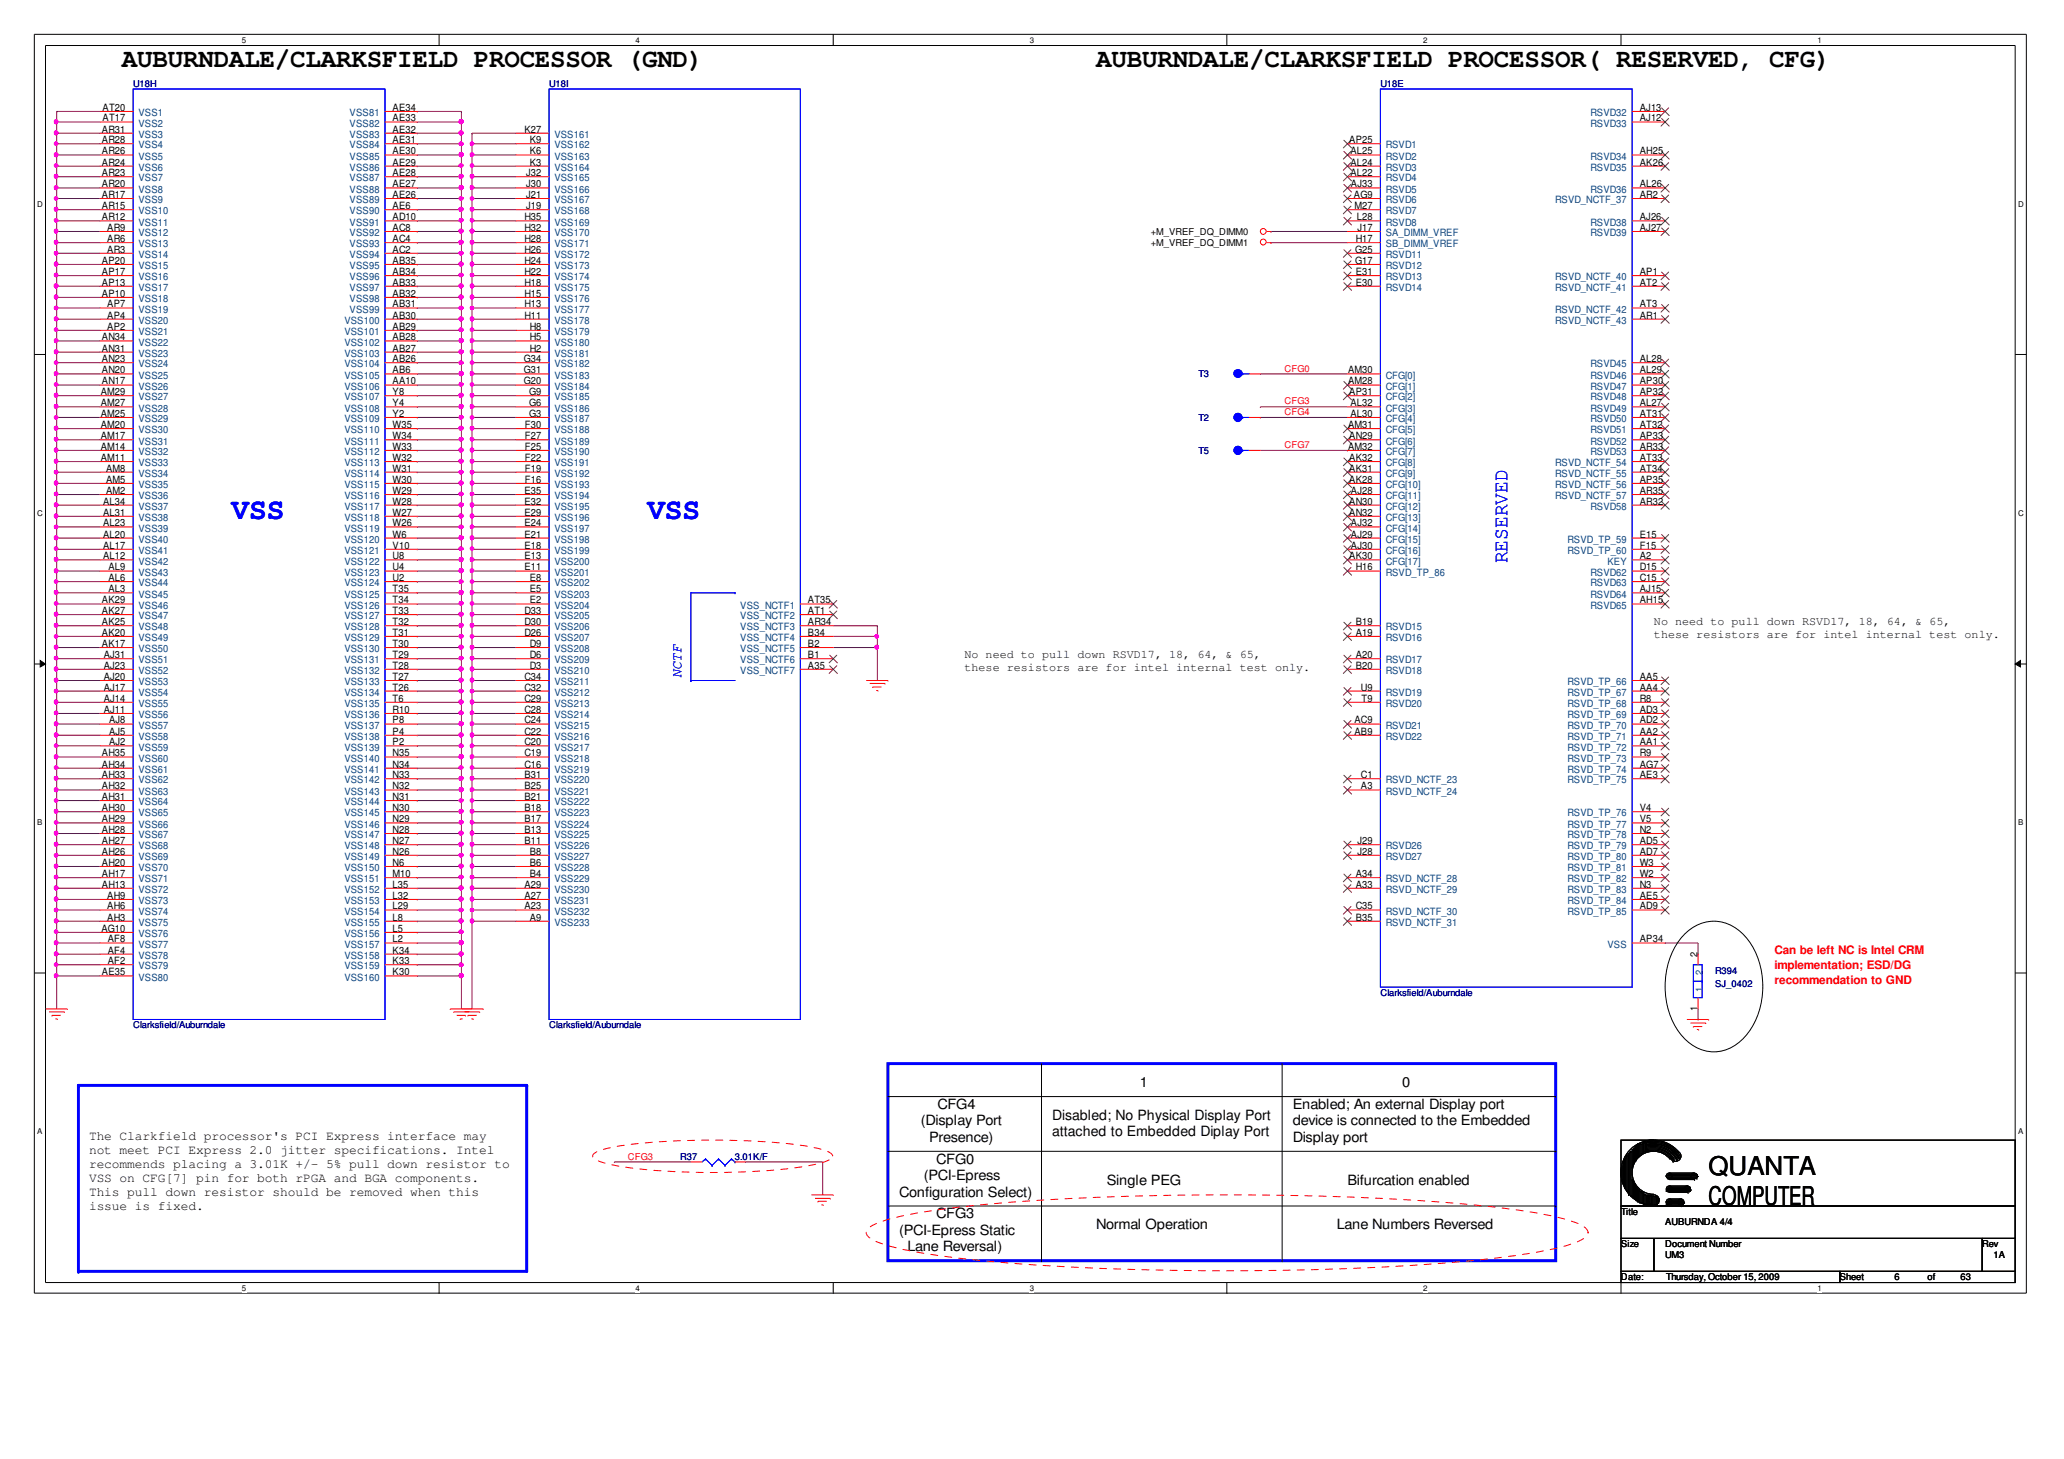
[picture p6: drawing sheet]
<svg xmlns="http://www.w3.org/2000/svg" width="297mm" height="210mm" viewBox="0 0 297 210" stroke-linecap="round" stroke-linejoin="round" font-family="sans-serif">
<defs><g id="words">
<g font-size="4.2" fill="#00f">
<text x="33.3" y="74.6">VSS</text>
<text x="93.2" y="74.6">VSS</text>
</g>
<g font-size="3.7">
<text x="17.6" y="9.7">AUBURNDALE/CLARKSFIELD PROCESSOR (GND)</text>
<text x="157.8" y="9.7">AUBURNDALE/CLARKSFIELD PROCESSOR( RESERVED, CFG)</text>
<text x="245.9" y="169">QUANTA</text>
<text x="245.9" y="173.3">COMPUTER</text>
</g>
<text font-size="3" fill="#00f" x="216.9" y="81.1" transform="rotate(-90 216.9 81.1)">RESERVED</text>
<text font-size="2" fill="#00f" x="98.1" y="97.6" transform="rotate(-90 98.1 97.6)">NCTF</text>
<g font-size="2">
<text x="132.5" y="161.9">(Display Port</text>
<text x="134.9" y="159.5">CFG4</text>
<text x="151.4" y="161.1">Disabled; No Physical Display Port</text>
<text x="164" y="156.3">1</text>
<text x="186" y="161.9">device is connected to the Embedded</text>
<text x="186" y="159.5">Enabled; An external Display port</text>
<text x="201.8" y="156.3">0</text>
<text x="133.7" y="164.3">Presence)</text>
<text x="134.7" y="167.4">CFG0</text>
<text x="151.4" y="163.4">attached to Embedded Diplay Port</text>
<text x="186" y="164.3">Display port</text>
<text x="129.4" y="172.2">Configuration Select)</text>
<text x="133" y="169.8">(PCI-Epress</text>
<text x="159.3" y="170.5">Single PEG</text>
<text x="193.9" y="170.5">Bifurcation enabled</text>
<text x="129.4" y="177.7">(PCI-Epress Static</text>
<text x="134.7" y="175.3">CFG3</text>
<text x="157.8" y="176.8">Normal Operation</text>
<text x="192.4" y="176.8">Lane Numbers Reversed</text>
<text x="130.6" y="180">Lane Reversal)</text>
</g>
<g font-size="1.9">
<text x="12.8" y="166">not meet PCI Express 2.0 jitter specifications. Intel</text>
<text x="12.8" y="163.9">The Clarkfield processor's PCI Express interface may</text>
<text x="12.8" y="172.1">This pull down resistor should be removed when this</text>
<text x="12.8" y="170">VSS on CFG[7] pin for both rPGA and BGA components.</text>
<text x="12.8" y="168">recommends placing a 3.01K +/- 5% pull down resistor to</text>
<text x="12.8" y="174.1">issue is fixed.</text>
</g>
<g font-size="1.7">
<text x="238" y="89.9">No need to pull down RSVD17, 18, 64, &amp; 65,</text>
<text x="138.8" y="94.6">No need to pull down RSVD17, 18, 64, &amp; 65,</text>
<text x="238" y="91.7">these resistors are for intel internal test only.</text>
<text x="138.8" y="96.5">these resistors are for intel internal test only.</text>
</g>
<g font-size="1.7" fill="#f00">
<text x="255.4" y="137.3">Can be left NC is Intel CRM</text>
<text x="255.4" y="141.5">recommendation to GND</text>
<text x="255.4" y="139.4">implementation; ESD/DG</text>
</g>
<g font-size="1.4">
<text x="14.8" y="15.9">AT20</text>
<text x="14.8" y="17.5">AT17</text>
<text x="56.5" y="15.9">AE34</text>
<text x="56.5" y="17.5">AE33</text>
<text x="236" y="15.9">AJ13</text>
<text x="236" y="17.5">AJ12</text>
<text x="14.7" y="19.1">AR31</text>
<text x="14.7" y="20.6">AR28</text>
<text x="14.7" y="22.2">AR26</text>
<text x="14.7" y="23.8">AR24</text>
<text x="56.5" y="19.1">AE32</text>
<text x="56.5" y="20.6">AE31</text>
<text x="56.5" y="22.2">AE30</text>
<text x="56.5" y="23.8">AE29</text>
<text x="75.5" y="19.1">K27</text>
<text x="76.2" y="20.6">K9</text>
<text x="76.2" y="22.2">K6</text>
<text x="76.2" y="23.8">K3</text>
<text x="194.2" y="20.6">AP25</text>
<text x="194.3" y="22.2">AL25</text>
<text x="194.3" y="23.8">AL24</text>
<text x="236" y="22.2">AH25</text>
<text x="236" y="23.8">AK26</text>
<text x="14.7" y="25.3">AR23</text>
<text x="14.7" y="27">AR20</text>
<text x="14.7" y="28.5">AR17</text>
<text x="56.5" y="25.3">AE28</text>
<text x="56.5" y="27">AE27</text>
<text x="56.5" y="28.5">AE26</text>
<text x="75.7" y="25.3">J32</text>
<text x="75.7" y="27">J30</text>
<text x="75.7" y="28.5">J21</text>
<text x="194.3" y="25.3">AL22</text>
<text x="194.4" y="27">AJ33</text>
<text x="194.8" y="28.5">AG9</text>
<text x="236" y="27">AL26</text>
<text x="236" y="28.5">AR2</text>
<text x="14.7" y="30.1">AR15</text>
<text x="14.7" y="31.7">AR12</text>
<text x="15.4" y="33.2">AR9</text>
<text x="15.4" y="34.8">AR6</text>
<text x="56.5" y="30.1">AE6</text>
<text x="56.5" y="31.7">AD10</text>
<text x="56.5" y="33.2">AC8</text>
<text x="56.5" y="34.8">AC4</text>
<text x="75.5" y="31.7">H35</text>
<text x="75.5" y="33.2">H32</text>
<text x="75.5" y="34.8">H28</text>
<text x="75.7" y="30.1">J19</text>
<text x="165.6" y="33.8">+M_VREF_DQ_DIMM0</text>
<text x="165.6" y="35.4">+M_VREF_DQ_DIMM1</text>
<text x="194.9" y="30.1">M27</text>
<text x="195.1" y="34.8">H17</text>
<text x="195.3" y="31.7">L28</text>
<text x="195.4" y="33.2">J17</text>
<text x="236" y="31.7">AJ26</text>
<text x="236" y="33.2">AJ27</text>
<text x="14.7" y="38">AP20</text>
<text x="14.7" y="39.6">AP17</text>
<text x="14.7" y="41.1">AP13</text>
<text x="15.4" y="36.4">AR3</text>
<text x="56.5" y="36.4">AC2</text>
<text x="56.5" y="38">AB35</text>
<text x="56.5" y="39.6">AB34</text>
<text x="56.5" y="41.1">AB33</text>
<text x="75.5" y="36.4">H26</text>
<text x="75.5" y="38">H24</text>
<text x="75.5" y="39.6">H22</text>
<text x="75.5" y="41.1">H18</text>
<text x="195" y="36.4">G25</text>
<text x="195" y="38">G17</text>
<text x="195.1" y="39.6">E31</text>
<text x="195.1" y="41.1">E30</text>
<text x="236" y="39.6">AP1</text>
<text x="236" y="41.1">AT2</text>
<text x="14.7" y="42.7">AP10</text>
<text x="15.4" y="44.2">AP7</text>
<text x="15.4" y="45.8">AP4</text>
<text x="15.4" y="47.4">AP2</text>
<text x="56.5" y="42.7">AB32</text>
<text x="56.5" y="44.2">AB31</text>
<text x="56.5" y="45.8">AB30</text>
<text x="56.5" y="47.4">AB29</text>
<text x="75.5" y="42.7">H15</text>
<text x="75.5" y="44.2">H13</text>
<text x="75.5" y="45.8">H11</text>
<text x="76.2" y="47.4">H8</text>
<text x="236" y="44.2">AT3</text>
<text x="236" y="45.8">AR1</text>
<text x="14.7" y="49">AN34</text>
<text x="14.7" y="50.6">AN31</text>
<text x="14.7" y="52.1">AN23</text>
<text x="14.7" y="53.7">AN20</text>
<text x="56.5" y="49">AB28</text>
<text x="56.5" y="50.6">AB27</text>
<text x="56.5" y="52.1">AB26</text>
<text x="56.5" y="53.7">AB6</text>
<text x="75.4" y="52.1">G34</text>
<text x="75.4" y="53.7">G31</text>
<text x="76.2" y="49">H5</text>
<text x="76.2" y="50.6">H2</text>
<text x="194" y="53.7">AM30</text>
<text x="236" y="52.1">AL28</text>
<text x="236" y="53.7">AL29</text>
<text x="14.5" y="56.8">AM29</text>
<text x="14.5" y="58.4">AM27</text>
<text x="14.5" y="60">AM25</text>
<text x="14.7" y="55.3">AN17</text>
<text x="56.5" y="55.3">AA10</text>
<text x="56.5" y="56.8">Y8</text>
<text x="56.5" y="58.4">Y4</text>
<text x="56.5" y="60">Y2</text>
<text x="75.4" y="55.3">G20</text>
<text x="76.1" y="56.8">G9</text>
<text x="76.1" y="58.4">G6</text>
<text x="76.1" y="60">G3</text>
<text x="194" y="55.3">AM28</text>
<text x="194.2" y="56.8">AP31</text>
<text x="194.3" y="58.4">AL32</text>
<text x="194.3" y="60">AL30</text>
<text x="236" y="55.3">AP30</text>
<text x="236" y="56.8">AP32</text>
<text x="236" y="58.4">AL27</text>
<text x="236" y="60">AT31</text>
<text x="14.5" y="61.6">AM20</text>
<text x="14.5" y="63.2">AM17</text>
<text x="14.5" y="64.7">AM14</text>
<text x="56.5" y="61.6">W35</text>
<text x="56.5" y="63.2">W34</text>
<text x="56.5" y="64.7">W33</text>
<text x="75.6" y="61.6">F30</text>
<text x="75.6" y="63.2">F27</text>
<text x="75.6" y="64.7">F25</text>
<text x="194" y="61.6">AM31</text>
<text x="194" y="64.7">AM32</text>
<text x="194.2" y="63.2">AN29</text>
<text x="236" y="61.6">AT32</text>
<text x="236" y="63.2">AP33</text>
<text x="236" y="64.7">AR33</text>
<text x="14.5" y="66.3">AM11</text>
<text x="15.3" y="67.8">AM8</text>
<text x="15.3" y="69.5">AM5</text>
<text x="15.3" y="71.1">AM2</text>
<text x="56.5" y="66.3">W32</text>
<text x="56.5" y="67.8">W31</text>
<text x="56.5" y="69.5">W30</text>
<text x="56.5" y="71.1">W29</text>
<text x="75.5" y="71.1">E35</text>
<text x="75.6" y="66.3">F22</text>
<text x="75.6" y="67.8">F19</text>
<text x="75.6" y="69.5">F16</text>
<text x="194.2" y="66.3">AK32</text>
<text x="194.2" y="67.8">AK31</text>
<text x="194.2" y="69.5">AK28</text>
<text x="194.4" y="71.1">AJ28</text>
<text x="236" y="66.3">AT33</text>
<text x="236" y="67.8">AT34</text>
<text x="236" y="69.5">AP35</text>
<text x="236" y="71.1">AR35</text>
<text x="14.8" y="72.6">AL34</text>
<text x="14.8" y="74.2">AL31</text>
<text x="14.8" y="75.7">AL23</text>
<text x="14.8" y="77.3">AL20</text>
<text x="56.5" y="72.6">W28</text>
<text x="56.5" y="74.2">W27</text>
<text x="56.5" y="75.7">W26</text>
<text x="56.5" y="77.3">W6</text>
<text x="75.5" y="72.6">E32</text>
<text x="75.5" y="74.2">E29</text>
<text x="75.5" y="75.7">E24</text>
<text x="75.5" y="77.3">E21</text>
<text x="194.2" y="72.6">AN30</text>
<text x="194.2" y="74.2">AN32</text>
<text x="194.4" y="75.7">AJ32</text>
<text x="194.4" y="77.3">AJ29</text>
<text x="236" y="72.6">AR32</text>
<text x="236" y="77.3">E15</text>
<text x="14.8" y="78.9">AL17</text>
<text x="14.8" y="80.5">AL12</text>
<text x="15.6" y="82.1">AL9</text>
<text x="15.6" y="83.6">AL6</text>
<text x="56.5" y="78.9">V10</text>
<text x="56.5" y="80.5">U8</text>
<text x="56.5" y="82.1">U4</text>
<text x="56.5" y="83.6">U2</text>
<text x="75.5" y="78.9">E18</text>
<text x="75.5" y="80.5">E13</text>
<text x="75.5" y="82.1">E11</text>
<text x="76.2" y="83.6">E8</text>
<text x="194.2" y="80.5">AK30</text>
<text x="194.4" y="78.9">AJ30</text>
<text x="195.1" y="82.1">H16</text>
<text x="236" y="78.9">F15</text>
<text x="236" y="80.5">A2</text>
<text x="236" y="82.1">D15</text>
<text x="236" y="83.6">C15</text>
<text x="14.7" y="86.8">AK29</text>
<text x="14.7" y="88.3">AK27</text>
<text x="14.7" y="89.9">AK25</text>
<text x="15.6" y="85.2">AL3</text>
<text x="56.5" y="85.2">T35</text>
<text x="56.5" y="86.8">T34</text>
<text x="56.5" y="88.3">T33</text>
<text x="56.5" y="89.9">T32</text>
<text x="75.5" y="88.3">D33</text>
<text x="75.5" y="89.9">D30</text>
<text x="76.2" y="85.2">E5</text>
<text x="76.2" y="86.8">E2</text>
<text x="116.3" y="86.8">AT35</text>
<text x="116.3" y="88.3">AT1</text>
<text x="116.3" y="89.9">AR34</text>
<text x="195.1" y="89.9">B19</text>
<text x="236" y="85.2">AJ15</text>
<text x="236" y="86.8">AH15</text>
<text x="14.7" y="91.5">AK20</text>
<text x="14.7" y="93.1">AK17</text>
<text x="14.9" y="94.7">AJ31</text>
<text x="56.5" y="91.5">T31</text>
<text x="56.5" y="93.1">T30</text>
<text x="56.5" y="94.7">T29</text>
<text x="75.5" y="91.5">D26</text>
<text x="76.2" y="93.1">D9</text>
<text x="76.2" y="94.7">D6</text>
<text x="116.3" y="91.5">B34</text>
<text x="116.3" y="93.1">B2</text>
<text x="116.3" y="94.7">B1</text>
<text x="195.1" y="91.5">A19</text>
<text x="195.1" y="94.7">A20</text>
<text x="14.9" y="96.2">AJ23</text>
<text x="14.9" y="97.8">AJ20</text>
<text x="14.9" y="99.3">AJ17</text>
<text x="14.9" y="101">AJ14</text>
<text x="56.5" y="96.2">T28</text>
<text x="56.5" y="97.8">T27</text>
<text x="56.5" y="99.3">T26</text>
<text x="56.5" y="101">T6</text>
<text x="75.5" y="97.8">C34</text>
<text x="75.5" y="99.3">C32</text>
<text x="75.5" y="101">C29</text>
<text x="76.2" y="96.2">D3</text>
<text x="116.3" y="96.2">A35</text>
<text x="195.1" y="96.2">B20</text>
<text x="195.9" y="99.3">U9</text>
<text x="195.9" y="101">T9</text>
<text x="236" y="97.8">AA5</text>
<text x="236" y="99.3">AA4</text>
<text x="236" y="101">R8</text>
<text x="14.9" y="102.6">AJ11</text>
<text x="15.7" y="104.1">AJ8</text>
<text x="15.7" y="105.7">AJ5</text>
<text x="15.7" y="107.2">AJ2</text>
<text x="56.5" y="102.6">R10</text>
<text x="56.5" y="104.1">P8</text>
<text x="56.5" y="105.7">P4</text>
<text x="56.5" y="107.2">P2</text>
<text x="75.5" y="102.6">C28</text>
<text x="75.5" y="104.1">C24</text>
<text x="75.5" y="105.7">C22</text>
<text x="75.5" y="107.2">C20</text>
<text x="194.9" y="105.7">AB9</text>
<text x="194.9" y="104.1">AC9</text>
<text x="236" y="105.7">AA2</text>
<text x="236" y="107.2">AA1</text>
<text x="236" y="102.6">AD3</text>
<text x="236" y="104.1">AD2</text>
<text x="14.7" y="108.8">AH35</text>
<text x="14.7" y="110.4">AH34</text>
<text x="14.7" y="112">AH33</text>
<text x="14.7" y="113.6">AH32</text>
<text x="56.5" y="108.8">N35</text>
<text x="56.5" y="110.4">N34</text>
<text x="56.5" y="112">N33</text>
<text x="56.5" y="113.6">N32</text>
<text x="75.5" y="108.8">C19</text>
<text x="75.5" y="110.4">C16</text>
<text x="75.5" y="112">B31</text>
<text x="75.5" y="113.6">B25</text>
<text x="195.9" y="112">C1</text>
<text x="195.9" y="113.6">A3</text>
<text x="236" y="108.8">R9</text>
<text x="236" y="110.4">AG7</text>
<text x="236" y="112">AE3</text>
<text x="14.7" y="115.1">AH31</text>
<text x="14.7" y="116.7">AH30</text>
<text x="14.7" y="118.3">AH29</text>
<text x="14.7" y="119.8">AH28</text>
<text x="56.5" y="115.1">N31</text>
<text x="56.5" y="116.7">N30</text>
<text x="56.5" y="118.3">N29</text>
<text x="56.5" y="119.8">N28</text>
<text x="75.5" y="115.1">B21</text>
<text x="75.5" y="116.7">B18</text>
<text x="75.5" y="118.3">B17</text>
<text x="75.5" y="119.8">B13</text>
<text x="236" y="116.7">V4</text>
<text x="236" y="118.3">V5</text>
<text x="236" y="119.8">N2</text>
<text x="14.7" y="121.4">AH27</text>
<text x="14.7" y="123">AH26</text>
<text x="14.7" y="124.6">AH20</text>
<text x="56.5" y="121.4">N27</text>
<text x="56.5" y="123">N26</text>
<text x="56.5" y="124.6">N6</text>
<text x="75.5" y="121.4">B11</text>
<text x="76.2" y="123">B8</text>
<text x="76.2" y="124.6">B6</text>
<text x="195.4" y="123">J28</text>
<text x="195.4" y="121.4">J29</text>
<text x="236" y="124.6">W3</text>
<text x="236" y="121.4">AD5</text>
<text x="236" y="123">AD7</text>
<text x="14.7" y="126.2">AH17</text>
<text x="14.7" y="127.7">AH13</text>
<text x="15.4" y="129.3">AH9</text>
<text x="15.4" y="130.8">AH6</text>
<text x="56.5" y="126.2">M10</text>
<text x="56.5" y="127.7">L35</text>
<text x="56.5" y="129.3">L32</text>
<text x="56.5" y="130.8">L29</text>
<text x="75.5" y="127.7">A29</text>
<text x="75.5" y="129.3">A27</text>
<text x="75.5" y="130.8">A23</text>
<text x="76.2" y="126.2">B4</text>
<text x="195.1" y="130.8">C35</text>
<text x="195.1" y="126.2">A34</text>
<text x="195.1" y="127.7">A33</text>
<text x="236" y="126.2">W2</text>
<text x="236" y="127.7">N3</text>
<text x="236" y="129.3">AE5</text>
<text x="236" y="130.8">AD9</text>
<text x="14.6" y="134.1">AG10</text>
<text x="15.4" y="132.4">AH3</text>
<text x="15.5" y="135.6">AF8</text>
<text x="15.5" y="137.2">AF4</text>
<text x="56.5" y="132.4">L8</text>
<text x="56.5" y="134.1">L5</text>
<text x="56.5" y="135.6">L2</text>
<text x="56.5" y="137.2">K34</text>
<text x="76.2" y="132.4">A9</text>
<text x="195.1" y="132.4">B35</text>
<text x="236" y="135.6">AP34</text>
<text x="244.3" y="137.7" transform="rotate(-90 244.3 137.7)">2</text>
<text x="14.7" y="140.3">AE35</text>
<text x="15.5" y="138.7">AF2</text>
<text x="56.5" y="138.7">K33</text>
<text x="56.5" y="140.3">K30</text>
<text x="244.3" y="145.4" transform="rotate(-90 244.3 145.4)">1</text>
<text x="233.3" y="174.8">Title</text>
<text x="233.3" y="179.4">Size</text>
<text x="239.6" y="176.3">AUBURNDA 4/4</text>
<text x="239.6" y="179.4">Document Number</text>
<text x="285.3" y="179.4">Rev</text>
<text x="233.3" y="184.2">Date:</text>
<text x="239.6" y="181">UM3</text>
<text x="239.8" y="184.2">Thursday, October 15, 2009</text>
<text x="264.8" y="184.2">Sheet</text>
<text x="272.7" y="184.2">6</text>
<text x="277.4" y="184.2">of</text>
<text x="282.1" y="184.2">63</text>
<text x="286.9" y="181">1A</text>
</g>
<g font-size="1.4" fill="#00007f">
<text x="19.2" y="12.6">U18H</text>
<text x="79" y="12.6">U18I</text>
<text x="198.7" y="12.6">U18E</text>
<text x="172.5" y="54.3">T3</text>
<text x="172.5" y="65.3">T5</text>
<text x="172.5" y="60.6">T2</text>
<text x="198.7" y="143.3">Clarksfield/Auburndale</text>
<text x="246.8" y="140.1">R394</text>
<text x="246.8" y="142">SJ_0402</text>
<text x="19.2" y="147.9">Clarksfield/Auburndale</text>
<text x="79" y="147.9">Clarksfield/Auburndale</text>
<text x="97.9" y="166.9">R37</text>
<text x="105.8" y="166.9">3.01K/F</text>
</g>
<g font-size="1.4" fill="#003f7f">
<text x="19.9" y="16.7">VSS1</text>
<text x="50.3" y="16.7">VSS81</text>
<text x="228.9" y="16.7">RSVD32</text>
<text x="19.9" y="18.2">VSS2</text>
<text x="19.9" y="19.8">VSS3</text>
<text x="19.9" y="21.4">VSS4</text>
<text x="19.9" y="23">VSS5</text>
<text x="50.3" y="18.2">VSS82</text>
<text x="50.3" y="19.8">VSS83</text>
<text x="50.3" y="21.4">VSS84</text>
<text x="50.3" y="23">VSS85</text>
<text x="79.8" y="19.8">VSS161</text>
<text x="79.8" y="21.4">VSS162</text>
<text x="79.8" y="23">VSS163</text>
<text x="199.4" y="21.4">RSVD1</text>
<text x="199.4" y="23">RSVD2</text>
<text x="228.9" y="23">RSVD34</text>
<text x="228.9" y="18.2">RSVD33</text>
<text x="19.9" y="24.6">VSS6</text>
<text x="19.9" y="26.1">VSS7</text>
<text x="19.9" y="27.7">VSS8</text>
<text x="19.9" y="29.2">VSS9</text>
<text x="50.3" y="24.6">VSS86</text>
<text x="50.3" y="26.1">VSS87</text>
<text x="50.3" y="27.7">VSS88</text>
<text x="50.3" y="29.2">VSS89</text>
<text x="79.8" y="24.6">VSS164</text>
<text x="79.8" y="26.1">VSS165</text>
<text x="79.8" y="27.7">VSS166</text>
<text x="79.8" y="29.2">VSS167</text>
<text x="199.4" y="24.6">RSVD3</text>
<text x="199.4" y="26.1">RSVD4</text>
<text x="199.4" y="27.7">RSVD5</text>
<text x="199.4" y="29.2">RSVD6</text>
<text x="223.8" y="29.2">RSVD_NCTF_37</text>
<text x="228.9" y="24.6">RSVD35</text>
<text x="228.9" y="27.7">RSVD36</text>
<text x="19.9" y="30.8">VSS10</text>
<text x="19.9" y="32.5">VSS11</text>
<text x="19.9" y="34">VSS12</text>
<text x="19.9" y="35.6">VSS13</text>
<text x="50.3" y="30.8">VSS90</text>
<text x="50.3" y="32.5">VSS91</text>
<text x="50.3" y="34">VSS92</text>
<text x="50.3" y="35.6">VSS93</text>
<text x="79.8" y="30.8">VSS168</text>
<text x="79.8" y="32.5">VSS169</text>
<text x="79.8" y="34">VSS170</text>
<text x="79.8" y="35.6">VSS171</text>
<text x="199.4" y="30.8">RSVD7</text>
<text x="199.4" y="32.5">RSVD8</text>
<text x="199.4" y="34">SA_DIMM_VREF</text>
<text x="199.4" y="35.6">SB_DIMM_VREF</text>
<text x="228.9" y="32.5">RSVD38</text>
<text x="228.9" y="34">RSVD39</text>
<text x="19.9" y="37.1">VSS14</text>
<text x="19.9" y="38.7">VSS15</text>
<text x="19.9" y="40.3">VSS16</text>
<text x="19.9" y="41.9">VSS17</text>
<text x="50.3" y="37.1">VSS94</text>
<text x="50.3" y="38.7">VSS95</text>
<text x="50.3" y="40.3">VSS96</text>
<text x="50.3" y="41.9">VSS97</text>
<text x="79.8" y="37.1">VSS172</text>
<text x="79.8" y="38.7">VSS173</text>
<text x="79.8" y="40.3">VSS174</text>
<text x="79.8" y="41.9">VSS175</text>
<text x="199.4" y="37.1">RSVD11</text>
<text x="199.4" y="38.7">RSVD12</text>
<text x="199.4" y="40.3">RSVD13</text>
<text x="199.4" y="41.9">RSVD14</text>
<text x="223.8" y="40.3">RSVD_NCTF_40</text>
<text x="223.8" y="41.9">RSVD_NCTF_41</text>
<text x="19.9" y="43.5">VSS18</text>
<text x="19.9" y="45">VSS19</text>
<text x="19.9" y="46.6">VSS20</text>
<text x="49.6" y="46.6">VSS100</text>
<text x="50.3" y="43.5">VSS98</text>
<text x="50.3" y="45">VSS99</text>
<text x="79.8" y="43.5">VSS176</text>
<text x="79.8" y="45">VSS177</text>
<text x="79.8" y="46.6">VSS178</text>
<text x="223.8" y="45">RSVD_NCTF_42</text>
<text x="223.8" y="46.6">RSVD_NCTF_43</text>
<text x="19.9" y="48.2">VSS21</text>
<text x="19.9" y="49.7">VSS22</text>
<text x="19.9" y="51.3">VSS23</text>
<text x="19.9" y="52.9">VSS24</text>
<text x="49.6" y="48.2">VSS101</text>
<text x="49.6" y="49.7">VSS102</text>
<text x="49.6" y="51.3">VSS103</text>
<text x="49.6" y="52.9">VSS104</text>
<text x="79.8" y="48.2">VSS179</text>
<text x="79.8" y="49.7">VSS180</text>
<text x="79.8" y="51.3">VSS181</text>
<text x="79.8" y="52.9">VSS182</text>
<text x="228.9" y="52.9">RSVD45</text>
<text x="19.9" y="54.5">VSS25</text>
<text x="19.9" y="56.1">VSS26</text>
<text x="19.9" y="57.6">VSS27</text>
<text x="19.9" y="59.2">VSS28</text>
<text x="49.6" y="54.5">VSS105</text>
<text x="49.6" y="56.1">VSS106</text>
<text x="49.6" y="57.6">VSS107</text>
<text x="49.6" y="59.2">VSS108</text>
<text x="79.8" y="54.5">VSS183</text>
<text x="79.8" y="56.1">VSS184</text>
<text x="79.8" y="57.6">VSS185</text>
<text x="79.8" y="59.2">VSS186</text>
<text x="199.4" y="54.5">CFG[0]</text>
<text x="199.4" y="56.1">CFG[1]</text>
<text x="199.4" y="57.6">CFG[2]</text>
<text x="199.4" y="59.2">CFG[3]</text>
<text x="228.9" y="54.5">RSVD46</text>
<text x="228.9" y="56.1">RSVD47</text>
<text x="228.9" y="57.6">RSVD48</text>
<text x="228.9" y="59.2">RSVD49</text>
<text x="19.9" y="60.7">VSS29</text>
<text x="19.9" y="62.3">VSS30</text>
<text x="19.9" y="64">VSS31</text>
<text x="19.9" y="65.5">VSS32</text>
<text x="49.6" y="60.7">VSS109</text>
<text x="49.6" y="62.3">VSS110</text>
<text x="49.6" y="64">VSS111</text>
<text x="49.6" y="65.5">VSS112</text>
<text x="79.8" y="60.7">VSS187</text>
<text x="79.8" y="62.3">VSS188</text>
<text x="79.8" y="64">VSS189</text>
<text x="79.8" y="65.5">VSS190</text>
<text x="199.4" y="60.7">CFG[4]</text>
<text x="199.4" y="62.3">CFG[5]</text>
<text x="199.4" y="64">CFG[6]</text>
<text x="199.4" y="65.5">CFG[7]</text>
<text x="228.9" y="60.7">RSVD50</text>
<text x="228.9" y="62.3">RSVD51</text>
<text x="228.9" y="64">RSVD52</text>
<text x="228.9" y="65.5">RSVD53</text>
<text x="19.9" y="67.1">VSS33</text>
<text x="19.9" y="68.6">VSS34</text>
<text x="19.9" y="70.2">VSS35</text>
<text x="19.9" y="71.8">VSS36</text>
<text x="49.6" y="67.1">VSS113</text>
<text x="49.6" y="68.6">VSS114</text>
<text x="49.6" y="70.2">VSS115</text>
<text x="49.6" y="71.8">VSS116</text>
<text x="79.8" y="67.1">VSS191</text>
<text x="79.8" y="68.6">VSS192</text>
<text x="79.8" y="70.2">VSS193</text>
<text x="79.8" y="71.8">VSS194</text>
<text x="199.4" y="67.1">CFG[8]</text>
<text x="199.4" y="68.6">CFG[9]</text>
<text x="199.4" y="70.2">CFG[10]</text>
<text x="199.4" y="71.8">CFG[11]</text>
<text x="223.8" y="67.1">RSVD_NCTF_54</text>
<text x="223.8" y="68.6">RSVD_NCTF_55</text>
<text x="223.8" y="70.2">RSVD_NCTF_56</text>
<text x="223.8" y="71.8">RSVD_NCTF_57</text>
<text x="19.9" y="73.3">VSS37</text>
<text x="19.9" y="75">VSS38</text>
<text x="19.9" y="76.5">VSS39</text>
<text x="49.6" y="73.3">VSS117</text>
<text x="49.6" y="75">VSS118</text>
<text x="49.6" y="76.5">VSS119</text>
<text x="79.8" y="73.3">VSS195</text>
<text x="79.8" y="75">VSS196</text>
<text x="79.8" y="76.5">VSS197</text>
<text x="199.4" y="73.3">CFG[12]</text>
<text x="199.4" y="75">CFG[13]</text>
<text x="199.4" y="76.5">CFG[14]</text>
<text x="228.9" y="73.3">RSVD58</text>
<text x="19.9" y="78.1">VSS40</text>
<text x="19.9" y="79.7">VSS41</text>
<text x="19.9" y="81.2">VSS42</text>
<text x="19.9" y="82.8">VSS43</text>
<text x="49.6" y="78.1">VSS120</text>
<text x="49.6" y="79.7">VSS121</text>
<text x="49.6" y="81.2">VSS122</text>
<text x="49.6" y="82.8">VSS123</text>
<text x="79.8" y="78.1">VSS198</text>
<text x="79.8" y="79.7">VSS199</text>
<text x="79.8" y="81.2">VSS200</text>
<text x="79.8" y="82.8">VSS201</text>
<text x="199.4" y="78.1">CFG[15]</text>
<text x="199.4" y="79.7">CFG[16]</text>
<text x="199.4" y="81.2">CFG[17]</text>
<text x="199.4" y="82.8">RSVD_TP_86</text>
<text x="225.6" y="78.1">RSVD_TP_59</text>
<text x="225.6" y="79.7">RSVD_TP_60</text>
<text x="228.9" y="82.8">RSVD62</text>
<text x="231.3" y="81.2">KEY</text>
<text x="19.9" y="84.4">VSS44</text>
<text x="19.9" y="86">VSS45</text>
<text x="19.9" y="87.6">VSS46</text>
<text x="19.9" y="89.1">VSS47</text>
<text x="49.6" y="84.4">VSS124</text>
<text x="49.6" y="86">VSS125</text>
<text x="49.6" y="87.6">VSS126</text>
<text x="49.6" y="89.1">VSS127</text>
<text x="79.8" y="84.4">VSS202</text>
<text x="79.8" y="86">VSS203</text>
<text x="79.8" y="87.6">VSS204</text>
<text x="79.8" y="89.1">VSS205</text>
<text x="106.5" y="87.6">VSS_NCTF1</text>
<text x="106.5" y="89.1">VSS_NCTF2</text>
<text x="228.9" y="84.4">RSVD63</text>
<text x="228.9" y="86">RSVD64</text>
<text x="228.9" y="87.6">RSVD65</text>
<text x="19.9" y="90.7">VSS48</text>
<text x="19.9" y="92.2">VSS49</text>
<text x="19.9" y="93.8">VSS50</text>
<text x="19.9" y="95.4">VSS51</text>
<text x="49.6" y="90.7">VSS128</text>
<text x="49.6" y="92.2">VSS129</text>
<text x="49.6" y="93.8">VSS130</text>
<text x="49.6" y="95.4">VSS131</text>
<text x="79.8" y="90.7">VSS206</text>
<text x="79.8" y="92.2">VSS207</text>
<text x="79.8" y="93.8">VSS208</text>
<text x="79.8" y="95.4">VSS209</text>
<text x="106.5" y="90.7">VSS_NCTF3</text>
<text x="106.5" y="92.2">VSS_NCTF4</text>
<text x="106.5" y="93.8">VSS_NCTF5</text>
<text x="106.5" y="95.4">VSS_NCTF6</text>
<text x="199.4" y="92.2">RSVD16</text>
<text x="199.4" y="90.7">RSVD15</text>
<text x="199.4" y="95.4">RSVD17</text>
<text x="19.9" y="97">VSS52</text>
<text x="19.9" y="98.6">VSS53</text>
<text x="19.9" y="100.1">VSS54</text>
<text x="19.9" y="101.7">VSS55</text>
<text x="49.6" y="97">VSS132</text>
<text x="49.6" y="98.6">VSS133</text>
<text x="49.6" y="100.1">VSS134</text>
<text x="49.6" y="101.7">VSS135</text>
<text x="79.8" y="97">VSS210</text>
<text x="79.8" y="98.6">VSS211</text>
<text x="79.8" y="100.1">VSS212</text>
<text x="79.8" y="101.7">VSS213</text>
<text x="106.5" y="97">VSS_NCTF7</text>
<text x="199.4" y="97">RSVD18</text>
<text x="199.4" y="101.7">RSVD20</text>
<text x="199.4" y="100.1">RSVD19</text>
<text x="225.6" y="98.6">RSVD_TP_66</text>
<text x="225.6" y="100.1">RSVD_TP_67</text>
<text x="225.6" y="101.7">RSVD_TP_68</text>
<text x="19.9" y="103.3">VSS56</text>
<text x="19.9" y="104.8">VSS57</text>
<text x="19.9" y="106.5">VSS58</text>
<text x="19.9" y="108">VSS59</text>
<text x="49.6" y="103.3">VSS136</text>
<text x="49.6" y="104.8">VSS137</text>
<text x="49.6" y="106.5">VSS138</text>
<text x="49.6" y="108">VSS139</text>
<text x="79.8" y="103.3">VSS214</text>
<text x="79.8" y="104.8">VSS215</text>
<text x="79.8" y="106.5">VSS216</text>
<text x="79.8" y="108">VSS217</text>
<text x="199.4" y="106.5">RSVD22</text>
<text x="199.4" y="104.8">RSVD21</text>
<text x="225.6" y="106.5">RSVD_TP_71</text>
<text x="225.6" y="108">RSVD_TP_72</text>
<text x="225.6" y="103.3">RSVD_TP_69</text>
<text x="225.6" y="104.8">RSVD_TP_70</text>
<text x="19.9" y="109.6">VSS60</text>
<text x="19.9" y="111.2">VSS61</text>
<text x="19.9" y="112.7">VSS62</text>
<text x="49.6" y="109.6">VSS140</text>
<text x="49.6" y="111.2">VSS141</text>
<text x="49.6" y="112.7">VSS142</text>
<text x="79.8" y="109.6">VSS218</text>
<text x="79.8" y="111.2">VSS219</text>
<text x="79.8" y="112.7">VSS220</text>
<text x="199.4" y="112.7">RSVD_NCTF_23</text>
<text x="225.6" y="109.6">RSVD_TP_73</text>
<text x="225.6" y="111.2">RSVD_TP_74</text>
<text x="225.6" y="112.7">RSVD_TP_75</text>
<text x="19.9" y="114.3">VSS63</text>
<text x="19.9" y="115.9">VSS64</text>
<text x="19.9" y="117.5">VSS65</text>
<text x="19.9" y="119.1">VSS66</text>
<text x="49.6" y="114.3">VSS143</text>
<text x="49.6" y="115.9">VSS144</text>
<text x="49.6" y="117.5">VSS145</text>
<text x="49.6" y="119.1">VSS146</text>
<text x="79.8" y="114.3">VSS221</text>
<text x="79.8" y="115.9">VSS222</text>
<text x="79.8" y="117.5">VSS223</text>
<text x="79.8" y="119.1">VSS224</text>
<text x="199.4" y="114.3">RSVD_NCTF_24</text>
<text x="225.6" y="117.5">RSVD_TP_76</text>
<text x="225.6" y="119.1">RSVD_TP_77</text>
<text x="19.9" y="120.6">VSS67</text>
<text x="19.9" y="122.2">VSS68</text>
<text x="19.9" y="123.7">VSS69</text>
<text x="19.9" y="125.3">VSS70</text>
<text x="49.6" y="120.6">VSS147</text>
<text x="49.6" y="122.2">VSS148</text>
<text x="49.6" y="123.7">VSS149</text>
<text x="49.6" y="125.3">VSS150</text>
<text x="79.8" y="120.6">VSS225</text>
<text x="79.8" y="122.2">VSS226</text>
<text x="79.8" y="123.7">VSS227</text>
<text x="79.8" y="125.3">VSS228</text>
<text x="199.4" y="123.7">RSVD27</text>
<text x="199.4" y="122.2">RSVD26</text>
<text x="225.6" y="120.6">RSVD_TP_78</text>
<text x="225.6" y="125.3">RSVD_TP_81</text>
<text x="225.6" y="122.2">RSVD_TP_79</text>
<text x="225.6" y="123.7">RSVD_TP_80</text>
<text x="19.9" y="126.9">VSS71</text>
<text x="19.9" y="128.5">VSS72</text>
<text x="19.9" y="130.1">VSS73</text>
<text x="19.9" y="131.6">VSS74</text>
<text x="49.6" y="126.9">VSS151</text>
<text x="49.6" y="128.5">VSS152</text>
<text x="49.6" y="130.1">VSS153</text>
<text x="49.6" y="131.6">VSS154</text>
<text x="79.8" y="126.9">VSS229</text>
<text x="79.8" y="128.5">VSS230</text>
<text x="79.8" y="130.1">VSS231</text>
<text x="79.8" y="131.6">VSS232</text>
<text x="199.4" y="131.6">RSVD_NCTF_30</text>
<text x="199.4" y="126.9">RSVD_NCTF_28</text>
<text x="199.4" y="128.5">RSVD_NCTF_29</text>
<text x="225.6" y="126.9">RSVD_TP_82</text>
<text x="225.6" y="128.5">RSVD_TP_83</text>
<text x="225.6" y="130.1">RSVD_TP_84</text>
<text x="225.6" y="131.6">RSVD_TP_85</text>
<text x="19.9" y="133.2">VSS75</text>
<text x="19.9" y="134.8">VSS76</text>
<text x="19.9" y="136.3">VSS77</text>
<text x="19.9" y="138">VSS78</text>
<text x="49.6" y="133.2">VSS155</text>
<text x="49.6" y="134.8">VSS156</text>
<text x="49.6" y="136.3">VSS157</text>
<text x="49.6" y="138">VSS158</text>
<text x="79.8" y="133.2">VSS233</text>
<text x="199.4" y="133.2">RSVD_NCTF_31</text>
<text x="231.3" y="136.3">VSS</text>
<text x="19.9" y="139.5">VSS79</text>
<text x="19.9" y="141.1">VSS80</text>
<text x="49.6" y="139.5">VSS159</text>
<text x="49.6" y="141.1">VSS160</text>
<text x="245.1" y="142.8" transform="rotate(-90 245.1 142.8)">1</text>
<text x="245.1" y="140.3" transform="rotate(-90 245.1 140.3)">2</text>
</g>
<g font-size="1.4" fill="#f00">
<text x="184.9" y="53.5">CFG0</text>
<text x="184.9" y="58.2">CFG3</text>
<text x="184.9" y="59.7">CFG4</text>
<text x="184.9" y="64.5">CFG7</text>
<text x="90.4" y="166.8">CFG3</text>
</g>
<g font-size="1.1">
<text x="34.8" y="6.2">5</text>
<text x="91.5" y="6.2">4</text>
<text x="148.2" y="6.2">3</text>
<text x="204.8" y="6.2">2</text>
<text x="261.6" y="6.2">1</text>
<text x="5.4" y="29.7">D</text>
<text x="290.4" y="29.7">D</text>
<text x="5.4" y="74.2">C</text>
<text x="290.4" y="74.2">C</text>
<text x="5.4" y="118.7">B</text>
<text x="290.4" y="118.7">B</text>
<text x="5.4" y="163.2">A</text>
<text x="290.4" y="163.2">A</text>
<text x="34.8" y="185.8">5</text>
<text x="91.5" y="185.8">4</text>
<text x="148.2" y="185.8">3</text>
<text x="204.8" y="185.8">2</text>
<text x="261.6" y="185.8">1</text>
</g>
</g></defs>
<path d="M4.9 4.9h286.7v181.1h-286.7zM6.5 6.5h283.5v178h-283.5z" fill="none" stroke="#000" stroke-width=".14"/>
<g fill="#fff">
<path d="M34.8 5.2h.6v1.3h-.6z"/>
<path d="M34.8 184.8h.6v1.2h-.6z"/>
</g>
<path d="M63.2 4.9v1.6M63.2 184.5v1.6" fill="none" stroke="#000" stroke-width=".14"/>
<g fill="#fff">
<path d="M91.5 5.2h.6v1.3h-.6z"/>
<path d="M91.5 184.8h.6v1.2h-.6z"/>
</g>
<path d="M119.9 4.9v1.6M119.9 184.5v1.6" fill="none" stroke="#000" stroke-width=".14"/>
<g fill="#fff">
<path d="M148.2 5.2h.6v1.3h-.6z"/>
<path d="M148.2 184.8h.6v1.2h-.6z"/>
</g>
<path d="M176.6 4.9v1.6M176.6 184.5v1.6" fill="none" stroke="#000" stroke-width=".14"/>
<g fill="#fff">
<path d="M204.8 5.2h.6v1.3h-.6z"/>
<path d="M204.8 184.8h.6v1.2h-.6z"/>
</g>
<path d="M233.3 4.9v1.6M233.3 184.5v1.6" fill="none" stroke="#000" stroke-width=".14"/>
<g fill="#fff">
<path d="M261.6 5.2h.6v1.3h-.6z"/>
<path d="M261.6 184.8h.6v1.2h-.6z"/>
<path d="M5.4 28.7h.7v1.3h-.7z"/>
<path d="M290.4 28.7h.8v1.3h-.8z"/>
<path d="M5.4 73.2h.7v1.3h-.7z"/>
<path d="M290.4 73.2h.8v1.3h-.8z"/>
</g>
<path d="M4.9 51h1.6M290 51h1.6" fill="none" stroke="#000" stroke-width=".14"/>
<g fill="#fff">
<path d="M5.4 117.7h.6v1.3h-.6z"/>
<path d="M290.4 117.7h.7v1.3h-.7z"/>
</g>
<path d="M4.9 95.5h1.6M5.8 95l.7 .5-.7 .5zM290 95.5l.8-.5v1zM290 95.5h1.6" fill="none" stroke="#000" stroke-width=".14"/>
<path d="M5.8 95l.7 .5-.7 .5zM290 95.5l.8-.5v1z" fill="#000"/>
<g fill="#fff">
<path d="M5.4 162.2h.6v1.2h-.6z"/>
<path d="M290.4 162.2h.6v1.2h-.6z"/>
</g>
<path d="M4.9 140h1.6M290 140h1.6" fill="none" stroke="#000" stroke-width=".14"/>
<path d="M8.2 94.8h.1M8.2 94.8h6.2" fill="none" stroke="#7f003f" stroke-width=".14"/>
<path d="M7.8 94.5l.3-.1 .2 .3-.2 .2-.2-.1z" fill-rule="evenodd" fill="#f0f"/>
<path d="M7.8 94.5l.3-.1 .2 .3-.2 .2-.2-.1z" fill="none" stroke="#f0f" stroke-width=".14"/>
<path d="M8.2 93.2h.1M8.2 93.2v1.6" fill="none" stroke="#7f003f" stroke-width=".14"/>
<circle cx="8" cy="93.1" r=".28" fill="#f0f"/>
<circle cx="8" cy="93.1" r=".28" fill="none" stroke="#f0f" stroke-width=".14"/>
<path d="M8.2 138.8h.1M8.2 138.8v1.6" fill="none" stroke="#7f003f" stroke-width=".14"/>
<path d="M7.9 138.6h.3l.1 .2-.2 .3-.3-.3z" fill-rule="evenodd" fill="#f0f"/>
<path d="M7.9 138.6h.3l.1 .2-.2 .3-.3-.3z" fill="none" stroke="#f0f" stroke-width=".14"/>
<g fill="none" stroke="#7f003f" stroke-width=".14">
<path d="M8.2 123h.1M8.2 121.5h.1M8.2 137.3h.1M8.2 135.7h.1M8.2 132.5h.1M8.2 130.9h.1M8.2 129.4h.1M8.2 127.8h.1M8.2 126.3h.1M8.2 124.7h.1M8.2 138.8h.1M8.2 134.1h.1"/>
<path d="M8.2 123h6.2M8.2 121.5h6.2M8.2 137.3h6.2M8.2 135.7h6.2M8.2 132.5h6.2M8.2 130.9h6.2M8.2 129.4h6.2M8.2 127.8h6.2M8.2 126.3h6.2M8.2 124.7h6.2M8.2 138.8h6.2M8.2 121.5v1.5"/>
<path d="M8.2 134.1v1.6M8.2 134.1h6.2"/>
</g>
<circle cx="8" cy="121.5" r=".28" fill="#f0f"/>
<circle cx="8" cy="121.5" r=".28" fill="none" stroke="#f0f" stroke-width=".14"/>
<path d="M8.2 135.7h.1M8.2 135.7v1.6" fill="none" stroke="#7f003f" stroke-width=".14"/>
<circle cx="8" cy="135.6" r=".28" fill="#f0f"/>
<circle cx="8" cy="135.6" r=".28" fill="none" stroke="#f0f" stroke-width=".14"/>
<path d="M8.2 129.4h.1M8.2 129.4v1.5" fill="none" stroke="#7f003f" stroke-width=".14"/>
<path d="M7.8 130.8l.3-.1 .2 .2-.2 .3-.2-.1z" fill-rule="evenodd" fill="#f0f"/>
<path d="M7.8 130.8l.3-.1 .2 .2-.2 .3-.2-.1z" fill="none" stroke="#f0f" stroke-width=".14"/>
<path d="M8.2 132.5h.1M8.2 132.5v1.6" fill="none" stroke="#7f003f" stroke-width=".14"/>
<path d="M7.8 133.9l.3-.1 .2 .3-.2 .2-.2-.1z" fill-rule="evenodd" fill="#f0f"/>
<path d="M7.8 133.9l.3-.1 .2 .3-.2 .2-.2-.1z" fill="none" stroke="#f0f" stroke-width=".14"/>
<circle cx="8" cy="132.5" r=".28" fill="#f0f"/>
<circle cx="8" cy="132.5" r=".28" fill="none" stroke="#f0f" stroke-width=".14"/>
<path d="M8.2 119.9h.1M8.2 119.9v1.6" fill="none" stroke="#7f003f" stroke-width=".14"/>
<circle cx="8" cy="119.9" r=".28" fill="#f0f"/>
<circle cx="8" cy="119.9" r=".28" fill="none" stroke="#f0f" stroke-width=".14"/>
<path d="M8.2 124.7h.1M8.2 124.7v1.6" fill="none" stroke="#7f003f" stroke-width=".14"/>
<circle cx="8" cy="124.6" r=".28" fill="#f0f"/>
<circle cx="8" cy="124.6" r=".28" fill="none" stroke="#f0f" stroke-width=".14"/>
<path d="M8.2 127.8h.1M8.2 127.8v1.6" fill="none" stroke="#7f003f" stroke-width=".14"/>
<circle cx="8" cy="129.3" r=".28" fill="#f0f"/>
<circle cx="8" cy="129.3" r=".28" fill="none" stroke="#f0f" stroke-width=".14"/>
<circle cx="8" cy="127.7" r=".28" fill="#f0f"/>
<circle cx="8" cy="127.7" r=".28" fill="none" stroke="#f0f" stroke-width=".14"/>
<path d="M8.2 137.3h.1M8.2 137.3v1.5" fill="none" stroke="#7f003f" stroke-width=".14"/>
<circle cx="8" cy="137.2" r=".28" fill="#f0f"/>
<circle cx="8" cy="137.2" r=".28" fill="none" stroke="#f0f" stroke-width=".14"/>
<path d="M8.2 130.9h.1M8.2 123h.1M8.2 123v1.7M8.2 130.9v1.6" fill="none" stroke="#7f003f" stroke-width=".14"/>
<path d="M7.8 122.9l.3-.1 .2 .2-.2 .3-.2-.1z" fill-rule="evenodd" fill="#f0f"/>
<path d="M7.8 122.9l.3-.1 .2 .2-.2 .3-.2-.1z" fill="none" stroke="#f0f" stroke-width=".14"/>
<path d="M8.2 126.3h.1M8.2 126.3v1.5" fill="none" stroke="#7f003f" stroke-width=".14"/>
<path d="M7.8 126l.3-.1 .2 .3-.2 .2-.2-.1z" fill-rule="evenodd" fill="#f0f"/>
<path d="M7.8 126l.3-.1 .2 .3-.2 .2-.2-.1z" fill="none" stroke="#f0f" stroke-width=".14"/>
<path d="M8.2 27h.1M8.2 28.6h.1M8.2 30.2h.1M8.2 31.8h.1M8.2 33.3h.1M8.2 27h6.2M8.2 28.6h6.2M8.2 30.2h6.2M8.2 31.8h6.2M8.2 33.3h6.2" fill="none" stroke="#7f003f" stroke-width=".14"/>
<circle cx="8" cy="33.2" r=".28" fill="#f0f"/>
<circle cx="8" cy="33.2" r=".28" fill="none" stroke="#f0f" stroke-width=".14"/>
<path d="M8.2 34.9h.1M8.2 36.4h.1M8.2 38h.1M8.2 39.7h.1M8.2 34.9h6.2M8.2 36.4h6.2M8.2 38h6.2M8.2 39.7h6.2" fill="none" stroke="#7f003f" stroke-width=".14"/>
<path d="M7.8 39.4l.3-.1 .2 .3-.2 .2-.2-.1z" fill-rule="evenodd" fill="#f0f"/>
<path d="M7.8 39.4l.3-.1 .2 .3-.2 .2-.2-.1z" fill="none" stroke="#f0f" stroke-width=".14"/>
<path d="M8.2 41.2h.1M8.2 41.2h6.2" fill="none" stroke="#7f003f" stroke-width=".14"/>
<circle cx="8" cy="41.1" r=".28" fill="#f0f"/>
<circle cx="8" cy="41.1" r=".28" fill="none" stroke="#f0f" stroke-width=".14"/>
<path d="M8.2 42.8h.1M8.2 42.8h6.2" fill="none" stroke="#7f003f" stroke-width=".14"/>
<circle cx="8" cy="42.7" r=".28" fill="#f0f"/>
<circle cx="8" cy="42.7" r=".28" fill="none" stroke="#f0f" stroke-width=".14"/>
<g fill="none" stroke="#7f003f" stroke-width=".14">
<path d="M8.2 16h.1M8.2 17.6h.1M8.2 19.2h.1M8.2 16h6.2M8.2 17.6h6.2M8.2 19.2h6.2M8.2 20.7h.1M8.2 22.3h.1M8.2 23.9h.1M8.2 25.4h.1M8.2 20.7h6.2M8.2 22.3h6.2"/>
<path d="M8.2 23.9h6.2M8.2 25.4h6.2M8.2 44.3h.1M8.2 45.9h.1M8.2 47.5h.1M8.2 49.1h.1M8.2 50.7h.1M8.2 52.2h.1M8.2 53.8h.1M8.2 55.4h.1M8.2 56.9h.1M8.2 58.5h.1"/>
<path d="M8.2 44.3h6.2M8.2 45.9h6.2M8.2 47.5h6.2M8.2 49.1h6.2M8.2 50.7h6.2M8.2 52.2h6.2M8.2 53.8h6.2M8.2 55.4h6.2M8.2 56.9h6.2M8.2 58.5h6.2M8.2 71.1h.1M8.2 72.7h.1"/>
<path d="M8.2 74.3h.1M8.2 75.8h.1M8.2 77.4h.1M8.2 79h.1M8.2 71.1h6.2M8.2 72.7h6.2M8.2 74.3h6.2M8.2 75.8h6.2M8.2 77.4h6.2M8.2 79h6.2M8.2 80.5h.1M8.2 82.2h.1"/>
<path d="M8.2 83.7h.1M8.2 85.3h.1M8.2 86.9h.1M8.2 88.4h.1M8.2 80.5h6.2M8.2 82.2h6.2M8.2 83.7h6.2M8.2 85.3h6.2M8.2 86.9h6.2M8.2 88.4h6.2"/>
</g>
<circle cx="8" cy="88.4" r=".28" fill="#f0f"/>
<circle cx="8" cy="88.4" r=".28" fill="none" stroke="#f0f" stroke-width=".14"/>
<g fill="none" stroke="#7f003f" stroke-width=".14">
<path d="M8.2 60.1h.1M8.2 61.7h.1M8.2 63.3h.1M8.2 64.8h.1M8.2 66.4h.1M8.2 67.9h.1M8.2 69.5h.1M8.2 60.1h6.2M8.2 61.7h6.2M8.2 63.3h6.2M8.2 64.8h6.2M8.2 66.4h6.2"/>
<path d="M8.2 67.9h6.2M8.2 69.5h6.2M8.2 90h.1M8.2 91.6h.1M8.2 93.2h.1M8.2 96.3h.1M8.2 97.9h.1M8.2 99.4h.1M8.2 90h6.2M8.2 91.6h6.2M8.2 93.2h6.2M8.2 96.3h6.2"/>
<path d="M8.2 97.9h6.2M8.2 99.4h6.2M8.2 101h.1M8.2 102.6h.1M8.2 115.2h.1M8.2 116.8h.1M8.2 118.4h.1M8.2 119.9h.1M8.2 104.2h.1M8.2 105.8h.1M8.2 107.3h.1M8.2 108.9h.1"/>
<path d="M8.2 110.5h.1M8.2 112h.1M8.2 113.7h.1M8.2 101h6.2M8.2 102.6h6.2M8.2 115.2h6.2M8.2 116.8h6.2M8.2 118.4h6.2M8.2 119.9h6.2M8.2 104.2h6.2M8.2 105.8h6.2M8.2 107.3h6.2"/>
<path d="M8.2 108.9h6.2M8.2 110.5h6.2M8.2 112h6.2M8.2 113.7h6.2M8.2 118.4v1.5"/>
</g>
<path d="M7.9 118.1h.3l.1 .2-.2 .3-.3-.3z" fill-rule="evenodd" fill="#f0f"/>
<path d="M7.9 118.1h.3l.1 .2-.2 .3-.3-.3z" fill="none" stroke="#f0f" stroke-width=".14"/>
<path d="M8.2 34.9h.1M8.2 34.9v1.5M8.2 88.4h.1M8.2 88.4v1.6M8.2 113.7h.1M8.2 113.7v1.5" fill="none" stroke="#7f003f" stroke-width=".14"/>
<circle cx="8" cy="34.9" r=".28" fill="#f0f"/>
<circle cx="8" cy="34.9" r=".28" fill="none" stroke="#f0f" stroke-width=".14"/>
<path d="M8.2 30.2h.1M8.2 30.2v1.6" fill="none" stroke="#7f003f" stroke-width=".14"/>
<circle cx="8" cy="30.1" r=".28" fill="#f0f"/>
<circle cx="8" cy="30.1" r=".28" fill="none" stroke="#f0f" stroke-width=".14"/>
<path d="M8.2 66.4h.1M8.2 66.4v1.5" fill="none" stroke="#7f003f" stroke-width=".14"/>
<circle cx="8" cy="66.4" r=".28" fill="#f0f"/>
<circle cx="8" cy="66.4" r=".28" fill="none" stroke="#f0f" stroke-width=".14"/>
<path d="M8.2 82.2h.1M8.2 82.2v1.5" fill="none" stroke="#7f003f" stroke-width=".14"/>
<circle cx="8" cy="82.1" r=".28" fill="#f0f"/>
<circle cx="8" cy="82.1" r=".28" fill="none" stroke="#f0f" stroke-width=".14"/>
<path d="M8.2 23.9h.1M8.2 23.9v1.5" fill="none" stroke="#7f003f" stroke-width=".14"/>
<path d="M7.9 23.6h.3l.1 .2-.2 .3-.3-.3z" fill-rule="evenodd" fill="#f0f"/>
<path d="M7.9 23.6h.3l.1 .2-.2 .3-.3-.3z" fill="none" stroke="#f0f" stroke-width=".14"/>
<path d="M8.2 55.4h.1M8.2 55.4v1.5" fill="none" stroke="#7f003f" stroke-width=".14"/>
<path d="M7.8 55.2l.3-.1 .2 .2-.2 .3-.2-.1z" fill-rule="evenodd" fill="#f0f"/>
<path d="M7.8 55.2l.3-.1 .2 .2-.2 .3-.2-.1z" fill="none" stroke="#f0f" stroke-width=".14"/>
<path d="M8.2 39.7h.1M8.2 39.7v1.5" fill="none" stroke="#7f003f" stroke-width=".14"/>
<circle cx="8" cy="41.1" r=".28" fill="#f0f"/>
<circle cx="8" cy="41.1" r=".28" fill="none" stroke="#f0f" stroke-width=".14"/>
<path d="M8.2 28.6h.1M8.2 28.6v1.6" fill="none" stroke="#7f003f" stroke-width=".14"/>
<path d="M7.8 28.4l.3-.1 .2 .3-.2 .2-.2-.1z" fill-rule="evenodd" fill="#f0f"/>
<path d="M7.8 28.4l.3-.1 .2 .3-.2 .2-.2-.1z" fill="none" stroke="#f0f" stroke-width=".14"/>
<path d="M8.2 71.1h.1M8.2 71.1v1.6" fill="none" stroke="#7f003f" stroke-width=".14"/>
<path d="M7.9 70.8l.3 .1 .1 .2-.2 .2-.3-.2z" fill-rule="evenodd" fill="#f0f"/>
<path d="M7.9 70.8l.3 .1 .1 .2-.2 .2-.3-.2z" fill="none" stroke="#f0f" stroke-width=".14"/>
<path d="M8.2 49.1h.1M8.2 49.1v1.6" fill="none" stroke="#7f003f" stroke-width=".14"/>
<circle cx="8" cy="49" r=".28" fill="#f0f"/>
<circle cx="8" cy="49" r=".28" fill="none" stroke="#f0f" stroke-width=".14"/>
<path d="M8.2 33.3h.1M8.2 25.4h.1M8.2 25.4v1.6M8.2 33.3v1.6M8.2 41.2h.1M8.2 41.2v1.6" fill="none" stroke="#7f003f" stroke-width=".14"/>
<circle cx="8" cy="25.4" r=".28" fill="#f0f"/>
<circle cx="8" cy="25.4" r=".28" fill="none" stroke="#f0f" stroke-width=".14"/>
<path d="M8.2 60.1h.1M8.2 60.1v1.6" fill="none" stroke="#7f003f" stroke-width=".14"/>
<path d="M7.9 59.8l.3 .1 .1 .2-.2 .2-.3-.2z" fill-rule="evenodd" fill="#f0f"/>
<path d="M7.9 59.8l.3 .1 .1 .2-.2 .2-.3-.2z" fill="none" stroke="#f0f" stroke-width=".14"/>
<path d="M8.2 101h.1M8.2 101v1.6" fill="none" stroke="#7f003f" stroke-width=".14"/>
<circle cx="8" cy="101" r=".28" fill="#f0f"/>
<circle cx="8" cy="101" r=".28" fill="none" stroke="#f0f" stroke-width=".14"/>
<path d="M8.2 45.9h.1M8.2 45.9v1.6" fill="none" stroke="#7f003f" stroke-width=".14"/>
<circle cx="8" cy="45.9" r=".28" fill="#f0f"/>
<circle cx="8" cy="45.9" r=".28" fill="none" stroke="#f0f" stroke-width=".14"/>
<path d="M8.2 97.9h.1M8.2 97.9v1.5" fill="none" stroke="#7f003f" stroke-width=".14"/>
<circle cx="8" cy="97.8" r=".28" fill="#f0f"/>
<circle cx="8" cy="97.8" r=".28" fill="none" stroke="#f0f" stroke-width=".14"/>
<path d="M8.2 53.8h.1M8.2 53.8v1.6" fill="none" stroke="#7f003f" stroke-width=".14"/>
<circle cx="8" cy="53.7" r=".28" fill="#f0f"/>
<circle cx="8" cy="53.7" r=".28" fill="none" stroke="#f0f" stroke-width=".14"/>
<path d="M8.2 94.8h.1M8.2 80.5h.1M8.2 80.5v1.7M8.2 94.8v1.5" fill="none" stroke="#7f003f" stroke-width=".14"/>
<circle cx="8" cy="80.5" r=".28" fill="#f0f"/>
<circle cx="8" cy="80.5" r=".28" fill="none" stroke="#f0f" stroke-width=".14"/>
<path d="M8.2 64.8h.1M8.2 64.8v1.6" fill="none" stroke="#7f003f" stroke-width=".14"/>
<circle cx="8" cy="64.7" r=".28" fill="#f0f"/>
<circle cx="8" cy="64.7" r=".28" fill="none" stroke="#f0f" stroke-width=".14"/>
<path d="M8.2 90h.1M8.2 90v1.6" fill="none" stroke="#7f003f" stroke-width=".14"/>
<circle cx="8" cy="90" r=".28" fill="#f0f"/>
<circle cx="8" cy="90" r=".28" fill="none" stroke="#f0f" stroke-width=".14"/>
<path d="M8.2 52.2h.1M8.2 52.2v1.6" fill="none" stroke="#7f003f" stroke-width=".14"/>
<path d="M7.8 52l.3-.1 .2 .3-.2 .2-.2-.1z" fill-rule="evenodd" fill="#f0f"/>
<path d="M7.8 52l.3-.1 .2 .3-.2 .2-.2-.1z" fill="none" stroke="#f0f" stroke-width=".14"/>
<path d="M8.2 115.2h.1M8.2 115.2v1.6" fill="none" stroke="#7f003f" stroke-width=".14"/>
<path d="M7.8 115l.3-.1 .2 .3-.2 .2-.2-.1z" fill-rule="evenodd" fill="#f0f"/>
<path d="M7.8 115l.3-.1 .2 .3-.2 .2-.2-.1z" fill="none" stroke="#f0f" stroke-width=".14"/>
<path d="M8.2 96.3h.1M8.2 96.3v1.6" fill="none" stroke="#7f003f" stroke-width=".14"/>
<circle cx="8" cy="96.2" r=".28" fill="#f0f"/>
<circle cx="8" cy="96.2" r=".28" fill="none" stroke="#f0f" stroke-width=".14"/>
<path d="M8.2 17.6h.1M8.2 17.6v1.6" fill="none" stroke="#7f003f" stroke-width=".14"/>
<circle cx="8" cy="17.5" r=".28" fill="#f0f"/>
<circle cx="8" cy="17.5" r=".28" fill="none" stroke="#f0f" stroke-width=".14"/>
<path d="M8.2 50.7h.1M8.2 50.7v1.5" fill="none" stroke="#7f003f" stroke-width=".14"/>
<circle cx="8" cy="50.6" r=".28" fill="#f0f"/>
<circle cx="8" cy="50.6" r=".28" fill="none" stroke="#f0f" stroke-width=".14"/>
<path d="M8.2 27h.1M8.2 27v1.6" fill="none" stroke="#7f003f" stroke-width=".14"/>
<circle cx="8" cy="27" r=".28" fill="#f0f"/>
<circle cx="8" cy="27" r=".28" fill="none" stroke="#f0f" stroke-width=".14"/>
<path d="M8.2 83.7h.1M8.2 83.7v1.6" fill="none" stroke="#7f003f" stroke-width=".14"/>
<path d="M7.8 83.5l.3-.1 .2 .3-.2 .2-.2-.1z" fill-rule="evenodd" fill="#f0f"/>
<path d="M7.8 83.5l.3-.1 .2 .3-.2 .2-.2-.1z" fill="none" stroke="#f0f" stroke-width=".14"/>
<path d="M8.2 74.3h.1M8.2 74.3v1.5" fill="none" stroke="#7f003f" stroke-width=".14"/>
<circle cx="8" cy="74.2" r=".28" fill="#f0f"/>
<circle cx="8" cy="74.2" r=".28" fill="none" stroke="#f0f" stroke-width=".14"/>
<path d="M8.2 112h.1M8.2 112v1.7" fill="none" stroke="#7f003f" stroke-width=".14"/>
<circle cx="8" cy="113.6" r=".28" fill="#f0f"/>
<circle cx="8" cy="113.6" r=".28" fill="none" stroke="#f0f" stroke-width=".14"/>
<circle cx="8" cy="112" r=".28" fill="#f0f"/>
<circle cx="8" cy="112" r=".28" fill="none" stroke="#f0f" stroke-width=".14"/>
<path d="M8.2 91.6h.1M8.2 91.6v1.6" fill="none" stroke="#7f003f" stroke-width=".14"/>
<path d="M7.8 91.4l.3-.1 .2 .3-.2 .2-.2-.1z" fill-rule="evenodd" fill="#f0f"/>
<path d="M7.8 91.4l.3-.1 .2 .3-.2 .2-.2-.1z" fill="none" stroke="#f0f" stroke-width=".14"/>
<path d="M8.2 79h.1M8.2 79v1.5" fill="none" stroke="#7f003f" stroke-width=".14"/>
<path d="M7.9 78.7h.3l.1 .2-.2 .3-.3-.3z" fill-rule="evenodd" fill="#f0f"/>
<path d="M7.9 78.7h.3l.1 .2-.2 .3-.3-.3z" fill="none" stroke="#f0f" stroke-width=".14"/>
<path d="M8.2 108.9h.1M8.2 108.9v1.6" fill="none" stroke="#7f003f" stroke-width=".14"/>
<path d="M7.9 110.2h.3l.1 .2-.2 .3-.3-.3z" fill-rule="evenodd" fill="#f0f"/>
<path d="M7.9 110.2h.3l.1 .2-.2 .3-.3-.3z" fill="none" stroke="#f0f" stroke-width=".14"/>
<path d="M8.2 56.9h.1M8.2 56.9v1.6" fill="none" stroke="#7f003f" stroke-width=".14"/>
<circle cx="8" cy="56.9" r=".28" fill="#f0f"/>
<circle cx="8" cy="56.9" r=".28" fill="none" stroke="#f0f" stroke-width=".14"/>
<path d="M8.2 67.9h.1M8.2 67.9v1.6" fill="none" stroke="#7f003f" stroke-width=".14"/>
<path d="M7.8 67.8l.3-.1 .2 .2-.2 .3-.2-.1z" fill-rule="evenodd" fill="#f0f"/>
<path d="M7.8 67.8l.3-.1 .2 .2-.2 .3-.2-.1z" fill="none" stroke="#f0f" stroke-width=".14"/>
<path d="M8.2 61.7h.1M8.2 61.7v1.6" fill="none" stroke="#7f003f" stroke-width=".14"/>
<circle cx="8" cy="61.6" r=".28" fill="#f0f"/>
<circle cx="8" cy="61.6" r=".28" fill="none" stroke="#f0f" stroke-width=".14"/>
<path d="M8.2 58.5h.1M8.2 58.5v1.6" fill="none" stroke="#7f003f" stroke-width=".14"/>
<circle cx="8" cy="58.5" r=".28" fill="#f0f"/>
<circle cx="8" cy="58.5" r=".28" fill="none" stroke="#f0f" stroke-width=".14"/>
<path d="M8.2 99.4h.1M8.2 99.4v1.6" fill="none" stroke="#7f003f" stroke-width=".14"/>
<path d="M7.9 99.2h.3l.1 .2-.2 .3-.3-.3z" fill-rule="evenodd" fill="#f0f"/>
<path d="M7.9 99.2h.3l.1 .2-.2 .3-.3-.3z" fill="none" stroke="#f0f" stroke-width=".14"/>
<path d="M8.2 47.5h.1M8.2 47.5v1.6" fill="none" stroke="#7f003f" stroke-width=".14"/>
<path d="M7.9 47.2l.3 .1 .1 .1-.2 .3-.3-.3z" fill-rule="evenodd" fill="#f0f"/>
<path d="M7.9 47.2l.3 .1 .1 .1-.2 .3-.3-.3z" fill="none" stroke="#f0f" stroke-width=".14"/>
<path d="M8.2 85.3h.1M8.2 85.3v1.6" fill="none" stroke="#7f003f" stroke-width=".14"/>
<circle cx="8" cy="85.2" r=".28" fill="#f0f"/>
<circle cx="8" cy="85.2" r=".28" fill="none" stroke="#f0f" stroke-width=".14"/>
<path d="M8.2 77.4h.1M8.2 77.4v1.6" fill="none" stroke="#7f003f" stroke-width=".14"/>
<circle cx="8" cy="77.4" r=".28" fill="#f0f"/>
<circle cx="8" cy="77.4" r=".28" fill="none" stroke="#f0f" stroke-width=".14"/>
<path d="M8.2 19.2h.1M8.2 19.2v1.5" fill="none" stroke="#7f003f" stroke-width=".14"/>
<circle cx="8" cy="19.1" r=".28" fill="#f0f"/>
<circle cx="8" cy="19.1" r=".28" fill="none" stroke="#f0f" stroke-width=".14"/>
<path d="M8.2 44.3h.1M8.2 44.3v1.6" fill="none" stroke="#7f003f" stroke-width=".14"/>
<path d="M7.8 44.2l.3-.1 .2 .2-.2 .3-.2-.1z" fill-rule="evenodd" fill="#f0f"/>
<path d="M7.8 44.2l.3-.1 .2 .2-.2 .3-.2-.1z" fill="none" stroke="#f0f" stroke-width=".14"/>
<path d="M8.2 20.7h.1M8.2 20.7v1.6" fill="none" stroke="#7f003f" stroke-width=".14"/>
<path d="M7.9 20.5h.3l.1 .2-.2 .2-.3-.2z" fill-rule="evenodd" fill="#f0f"/>
<path d="M7.9 20.5h.3l.1 .2-.2 .2-.3-.2z" fill="none" stroke="#f0f" stroke-width=".14"/>
<path d="M8.2 42.8h.1M8.2 42.8v1.5M8.2 107.3h.1M8.2 107.3v1.6" fill="none" stroke="#7f003f" stroke-width=".14"/>
<circle cx="8" cy="108.9" r=".28" fill="#f0f"/>
<circle cx="8" cy="108.9" r=".28" fill="none" stroke="#f0f" stroke-width=".14"/>
<path d="M7.9 107.1h.3l.1 .2-.2 .3-.3-.3z" fill-rule="evenodd" fill="#f0f"/>
<path d="M7.9 107.1h.3l.1 .2-.2 .3-.3-.3z" fill="none" stroke="#f0f" stroke-width=".14"/>
<path d="M8.2 104.2h.1M8.2 104.2v1.6" fill="none" stroke="#7f003f" stroke-width=".14"/>
<circle cx="8" cy="104.1" r=".28" fill="#f0f"/>
<circle cx="8" cy="104.1" r=".28" fill="none" stroke="#f0f" stroke-width=".14"/>
<path d="M8.2 75.8h.1M8.2 75.8v1.6" fill="none" stroke="#7f003f" stroke-width=".14"/>
<path d="M7.8 75.7l.3-.1 .2 .2-.2 .3-.2-.1z" fill-rule="evenodd" fill="#f0f"/>
<path d="M7.8 75.7l.3-.1 .2 .2-.2 .3-.2-.1z" fill="none" stroke="#f0f" stroke-width=".14"/>
<path d="M8.2 22.3h.1M8.2 22.3v1.6" fill="none" stroke="#7f003f" stroke-width=".14"/>
<circle cx="8" cy="22.2" r=".28" fill="#f0f"/>
<circle cx="8" cy="22.2" r=".28" fill="none" stroke="#f0f" stroke-width=".14"/>
<path d="M8.2 69.5h.1M8.2 69.5v1.6" fill="none" stroke="#7f003f" stroke-width=".14"/>
<circle cx="8" cy="69.5" r=".28" fill="#f0f"/>
<circle cx="8" cy="69.5" r=".28" fill="none" stroke="#f0f" stroke-width=".14"/>
<path d="M8.2 105.8h.1M8.2 105.8v1.5" fill="none" stroke="#7f003f" stroke-width=".14"/>
<circle cx="8" cy="105.7" r=".28" fill="#f0f"/>
<circle cx="8" cy="105.7" r=".28" fill="none" stroke="#f0f" stroke-width=".14"/>
<path d="M8.2 102.6h.1M8.2 102.6v1.6" fill="none" stroke="#7f003f" stroke-width=".14"/>
<path d="M7.8 102.4l.3-.1 .2 .3-.2 .2-.2-.1z" fill-rule="evenodd" fill="#f0f"/>
<path d="M7.8 102.4l.3-.1 .2 .3-.2 .2-.2-.1z" fill="none" stroke="#f0f" stroke-width=".14"/>
<path d="M8.2 86.9h.1M8.2 86.9v1.5" fill="none" stroke="#7f003f" stroke-width=".14"/>
<path d="M7.8 86.7l.3-.1 .2 .2-.2 .3-.2-.1z" fill-rule="evenodd" fill="#f0f"/>
<path d="M7.8 86.7l.3-.1 .2 .2-.2 .3-.2-.1z" fill="none" stroke="#f0f" stroke-width=".14"/>
<path d="M8.2 16h.1M8.2 16v1.6M8.2 36.4h.1M8.2 36.4v1.6" fill="none" stroke="#7f003f" stroke-width=".14"/>
<path d="M7.9 36.2h.3l.1 .2-.2 .3-.3-.3z" fill-rule="evenodd" fill="#f0f"/>
<path d="M7.9 36.2h.3l.1 .2-.2 .3-.3-.3z" fill="none" stroke="#f0f" stroke-width=".14"/>
<path d="M8.2 110.5h.1M8.2 116.8h.1M8.2 110.5v1.5M8.2 116.8v1.6" fill="none" stroke="#7f003f" stroke-width=".14"/>
<circle cx="8" cy="116.7" r=".28" fill="#f0f"/>
<circle cx="8" cy="116.7" r=".28" fill="none" stroke="#f0f" stroke-width=".14"/>
<path d="M8.2 31.8h.1M8.2 31.8v1.5" fill="none" stroke="#7f003f" stroke-width=".14"/>
<path d="M7.9 31.5h.3l.1 .2-.2 .2-.3-.2z" fill-rule="evenodd" fill="#f0f"/>
<path d="M7.9 31.5h.3l.1 .2-.2 .2-.3-.2z" fill="none" stroke="#f0f" stroke-width=".14"/>
<path d="M8.2 63.3h.1M8.2 63.3v1.5" fill="none" stroke="#7f003f" stroke-width=".14"/>
<path d="M7.8 63l.3-.1 .2 .3-.2 .2-.2-.1z" fill-rule="evenodd" fill="#f0f"/>
<path d="M7.8 63l.3-.1 .2 .3-.2 .2-.2-.1z" fill="none" stroke="#f0f" stroke-width=".14"/>
<path d="M8.2 72.7h.1M8.2 72.7v1.6" fill="none" stroke="#7f003f" stroke-width=".14"/>
<circle cx="8" cy="72.6" r=".28" fill="#f0f"/>
<circle cx="8" cy="72.6" r=".28" fill="none" stroke="#f0f" stroke-width=".14"/>
<path d="M8.2 38h.1M8.2 38v1.7" fill="none" stroke="#7f003f" stroke-width=".14"/>
<circle cx="8" cy="38" r=".28" fill="#f0f"/>
<circle cx="8" cy="38" r=".28" fill="none" stroke="#f0f" stroke-width=".14"/>
<path d="M8.2 140.4h.1M8.2 140.4h6.2M8.2 140.4v4.7" fill="none" stroke="#7f003f" stroke-width=".14"/>
<circle cx="8" cy="140.4" r=".28" fill="#f0f"/>
<circle cx="8" cy="140.4" r=".28" fill="none" stroke="#f0f" stroke-width=".14"/>
<path d="M66.4 140.4h.1M66.4 140.4v4.7" fill="none" stroke="#7f003f" stroke-width=".14"/>
<circle cx="66.4" cy="140.4" r=".31" fill="#f0f"/>
<circle cx="66.4" cy="140.4" r=".31" fill="none" stroke="#f0f" stroke-width=".14"/>
<path d="M60.1 94.8h.1M60.1 94.8h6.3" fill="none" stroke="#7f003f" stroke-width=".14"/>
<circle cx="66.4" cy="94.7" r=".28" fill="#f0f"/>
<circle cx="66.4" cy="94.7" r=".28" fill="none" stroke="#f0f" stroke-width=".14"/>
<path d="M66.4 94.8h.1M66.4 94.8v1.5M66.4 138.8h.1M66.4 138.8v1.6" fill="none" stroke="#7f003f" stroke-width=".14"/>
<circle cx="66.4" cy="138.8" r=".28" fill="#f0f"/>
<circle cx="66.4" cy="138.8" r=".28" fill="none" stroke="#f0f" stroke-width=".14"/>
<g fill="none" stroke="#7f003f" stroke-width=".14">
<path d="M60.1 123h.1M60.1 121.5h.1M60.1 137.3h.1M60.1 135.7h.1M60.1 132.5h.1M60.1 130.9h.1M60.1 129.4h.1M60.1 127.8h.1M60.1 126.3h.1M60.1 124.7h.1M60.1 138.8h.1M60.1 134.1h.1"/>
<path d="M60.1 121.5h6.3M60.1 137.3h6.3M60.1 132.5h6.3M60.1 130.9h6.3M60.1 129.4h6.3M60.1 127.8h6.3M60.1 126.3h6.3M60.1 124.7h6.3M60.1 138.8h6.3M60.1 134.1h6.3M66.4 134.1h.1M66.4 121.5h.1"/>
<path d="M66.4 121.5v1.5h-6.3M66.4 134.1v1.6h-6.3"/>
</g>
<circle cx="66.4" cy="121.5" r=".31" fill="#f0f"/>
<circle cx="66.4" cy="121.5" r=".31" fill="none" stroke="#f0f" stroke-width=".14"/>
<path d="M66.4 135.7h.1M66.4 135.7v1.6" fill="none" stroke="#7f003f" stroke-width=".14"/>
<circle cx="66.4" cy="135.6" r=".31" fill="#f0f"/>
<circle cx="66.4" cy="135.6" r=".31" fill="none" stroke="#f0f" stroke-width=".14"/>
<path d="M66.4 129.4h.1M66.4 129.4v1.5" fill="none" stroke="#7f003f" stroke-width=".14"/>
<circle cx="66.4" cy="130.9" r=".28" fill="#f0f"/>
<circle cx="66.4" cy="130.9" r=".28" fill="none" stroke="#f0f" stroke-width=".14"/>
<path d="M66.4 132.5h.1M66.4 132.5v1.6" fill="none" stroke="#7f003f" stroke-width=".14"/>
<circle cx="66.4" cy="134.1" r=".28" fill="#f0f"/>
<circle cx="66.4" cy="134.1" r=".28" fill="none" stroke="#f0f" stroke-width=".14"/>
<circle cx="66.4" cy="132.5" r=".31" fill="#f0f"/>
<circle cx="66.4" cy="132.5" r=".31" fill="none" stroke="#f0f" stroke-width=".14"/>
<path d="M66.4 119.9h.1M66.4 119.9v1.6" fill="none" stroke="#7f003f" stroke-width=".14"/>
<circle cx="66.4" cy="119.9" r=".31" fill="#f0f"/>
<circle cx="66.4" cy="119.9" r=".31" fill="none" stroke="#f0f" stroke-width=".14"/>
<path d="M66.4 124.7h.1M66.4 124.7v1.6" fill="none" stroke="#7f003f" stroke-width=".14"/>
<circle cx="66.4" cy="124.6" r=".31" fill="#f0f"/>
<circle cx="66.4" cy="124.6" r=".31" fill="none" stroke="#f0f" stroke-width=".14"/>
<path d="M66.4 127.8h.1M66.4 127.8v1.6" fill="none" stroke="#7f003f" stroke-width=".14"/>
<circle cx="66.4" cy="129.3" r=".31" fill="#f0f"/>
<circle cx="66.4" cy="129.3" r=".31" fill="none" stroke="#f0f" stroke-width=".14"/>
<circle cx="66.4" cy="127.7" r=".31" fill="#f0f"/>
<circle cx="66.4" cy="127.7" r=".31" fill="none" stroke="#f0f" stroke-width=".14"/>
<path d="M66.4 137.3h.1M66.4 137.3v1.5" fill="none" stroke="#7f003f" stroke-width=".14"/>
<circle cx="66.4" cy="137.2" r=".31" fill="#f0f"/>
<circle cx="66.4" cy="137.2" r=".31" fill="none" stroke="#f0f" stroke-width=".14"/>
<path d="M66.4 130.9h.1M66.4 123h.1M66.4 123v1.7M66.4 130.9v1.6" fill="none" stroke="#7f003f" stroke-width=".14"/>
<circle cx="66.4" cy="123.1" r=".28" fill="#f0f"/>
<circle cx="66.4" cy="123.1" r=".28" fill="none" stroke="#f0f" stroke-width=".14"/>
<path d="M66.4 126.3h.1M66.4 126.3v1.5" fill="none" stroke="#7f003f" stroke-width=".14"/>
<circle cx="66.4" cy="126.2" r=".28" fill="#f0f"/>
<circle cx="66.4" cy="126.2" r=".28" fill="none" stroke="#f0f" stroke-width=".14"/>
<path d="M60.1 27h.1M60.1 28.6h.1M60.1 30.2h.1M60.1 31.8h.1M60.1 33.3h.1M60.1 27h6.3M60.1 28.6h6.3M60.1 30.2h6.3M60.1 31.8h6.3M60.1 33.3h6.3" fill="none" stroke="#7f003f" stroke-width=".14"/>
<circle cx="66.4" cy="33.2" r=".31" fill="#f0f"/>
<circle cx="66.4" cy="33.2" r=".31" fill="none" stroke="#f0f" stroke-width=".14"/>
<path d="M60.1 34.9h.1M60.1 36.4h.1M60.1 38h.1M60.1 39.7h.1M60.1 34.9h6.3M60.1 36.4h6.3M60.1 38h6.3M60.1 39.7h6.3" fill="none" stroke="#7f003f" stroke-width=".14"/>
<circle cx="66.4" cy="39.6" r=".28" fill="#f0f"/>
<circle cx="66.4" cy="39.6" r=".28" fill="none" stroke="#f0f" stroke-width=".14"/>
<path d="M60.1 41.2h.1M60.1 42.8h.1M60.1 41.2h6.3M60.1 42.8h6.3" fill="none" stroke="#7f003f" stroke-width=".14"/>
<circle cx="66.4" cy="42.7" r=".31" fill="#f0f"/>
<circle cx="66.4" cy="42.7" r=".31" fill="none" stroke="#f0f" stroke-width=".14"/>
<g fill="none" stroke="#7f003f" stroke-width=".14">
<path d="M60.1 16h.1M60.1 17.6h.1M60.1 19.2h.1M60.1 16h6.3M60.1 17.6h6.3M60.1 19.2h6.3M60.1 20.7h.1M60.1 22.3h.1M60.1 23.9h.1M60.1 25.4h.1M60.1 20.7h6.3M60.1 22.3h6.3"/>
<path d="M60.1 23.9h6.3M60.1 25.4h6.3M60.1 44.3h.1M60.1 45.9h.1M60.1 47.5h.1M60.1 49.1h.1M60.1 50.7h.1M60.1 52.2h.1M60.1 53.8h.1M60.1 55.4h.1M60.1 56.9h.1M60.1 58.5h.1"/>
<path d="M60.1 44.3h6.3M60.1 45.9h6.3M60.1 47.5h6.3M60.1 49.1h6.3M60.1 50.7h6.3M60.1 52.2h6.3M60.1 53.8h6.3M60.1 55.4h6.3M60.1 56.9h6.3M60.1 58.5h6.3M60.1 71.1h.1M60.1 72.7h.1"/>
<path d="M60.1 74.3h.1M60.1 75.8h.1M60.1 77.4h.1M60.1 79h.1M60.1 71.1h6.3M60.1 72.7h6.3M60.1 74.3h6.3M60.1 75.8h6.3M60.1 77.4h6.3M60.1 79h6.3M60.1 80.5h.1M60.1 82.2h.1"/>
<path d="M60.1 83.7h.1M60.1 85.3h.1M60.1 86.9h.1M60.1 88.4h.1M60.1 80.5h6.3M60.1 82.2h6.3M60.1 83.7h6.3M60.1 85.3h6.3M60.1 86.9h6.3M60.1 88.4h6.3"/>
</g>
<circle cx="66.4" cy="88.4" r=".31" fill="#f0f"/>
<circle cx="66.4" cy="88.4" r=".31" fill="none" stroke="#f0f" stroke-width=".14"/>
<g fill="none" stroke="#7f003f" stroke-width=".14">
<path d="M60.1 60.1h.1M60.1 61.7h.1M60.1 63.3h.1M60.1 64.8h.1M60.1 66.4h.1M60.1 67.9h.1M60.1 69.5h.1M60.1 60.1h6.3M60.1 61.7h6.3M60.1 63.3h6.3M60.1 64.8h6.3M60.1 66.4h6.3"/>
<path d="M60.1 67.9h6.3M60.1 69.5h6.3M60.1 90h.1M60.1 91.6h.1M60.1 93.2h.1M60.1 96.3h.1M60.1 97.9h.1M60.1 99.4h.1M60.1 90h6.3M60.1 91.6h6.3M60.1 93.2h6.3M60.1 96.3h6.3"/>
<path d="M60.1 97.9h6.3M60.1 99.4h6.3M60.1 101h.1M60.1 102.6h.1M60.1 115.2h.1M60.1 116.8h.1M60.1 118.4h.1M60.1 119.9h.1M60.1 104.2h.1M60.1 105.8h.1M60.1 107.3h.1M60.1 108.9h.1"/>
<path d="M60.1 110.5h.1M60.1 112h.1M60.1 113.7h.1M60.1 101h6.3M60.1 102.6h6.3M60.1 115.2h6.3M60.1 116.8h6.3M60.1 118.4h6.3M60.1 104.2h6.3M60.1 105.8h6.3M60.1 107.3h6.3M60.1 108.9h6.3"/>
<path d="M60.1 110.5h6.3M60.1 112h6.3M60.1 113.7h6.3M66.4 118.4h.1M66.4 118.4v1.5h-6.3"/>
</g>
<circle cx="66.4" cy="118.3" r=".28" fill="#f0f"/>
<circle cx="66.4" cy="118.3" r=".28" fill="none" stroke="#f0f" stroke-width=".14"/>
<path d="M66.4 34.9h.1M66.4 34.9v1.5M66.4 88.4h.1M66.4 88.4v1.6M66.4 113.7h.1M66.4 113.7v1.5" fill="none" stroke="#7f003f" stroke-width=".14"/>
<circle cx="66.4" cy="34.9" r=".31" fill="#f0f"/>
<circle cx="66.4" cy="34.9" r=".31" fill="none" stroke="#f0f" stroke-width=".14"/>
<path d="M66.4 30.2h.1M66.4 30.2v1.6" fill="none" stroke="#7f003f" stroke-width=".14"/>
<circle cx="66.4" cy="30.1" r=".31" fill="#f0f"/>
<circle cx="66.4" cy="30.1" r=".31" fill="none" stroke="#f0f" stroke-width=".14"/>
<path d="M66.4 66.4h.1M66.4 66.4v1.5" fill="none" stroke="#7f003f" stroke-width=".14"/>
<circle cx="66.4" cy="66.4" r=".31" fill="#f0f"/>
<circle cx="66.4" cy="66.4" r=".31" fill="none" stroke="#f0f" stroke-width=".14"/>
<path d="M66.4 82.2h.1M66.4 82.2v1.5" fill="none" stroke="#7f003f" stroke-width=".14"/>
<circle cx="66.4" cy="82.1" r=".31" fill="#f0f"/>
<circle cx="66.4" cy="82.1" r=".31" fill="none" stroke="#f0f" stroke-width=".14"/>
<path d="M66.4 23.9h.1M66.4 23.9v1.5" fill="none" stroke="#7f003f" stroke-width=".14"/>
<circle cx="66.4" cy="23.8" r=".28" fill="#f0f"/>
<circle cx="66.4" cy="23.8" r=".28" fill="none" stroke="#f0f" stroke-width=".14"/>
<path d="M66.4 55.4h.1M66.4 55.4v1.5" fill="none" stroke="#7f003f" stroke-width=".14"/>
<circle cx="66.4" cy="55.3" r=".28" fill="#f0f"/>
<circle cx="66.4" cy="55.3" r=".28" fill="none" stroke="#f0f" stroke-width=".14"/>
<path d="M66.4 39.7h.1M66.4 39.7v1.5" fill="none" stroke="#7f003f" stroke-width=".14"/>
<circle cx="66.4" cy="41.1" r=".31" fill="#f0f"/>
<circle cx="66.4" cy="41.1" r=".31" fill="none" stroke="#f0f" stroke-width=".14"/>
<path d="M66.4 28.6h.1M66.4 28.6v1.6" fill="none" stroke="#7f003f" stroke-width=".14"/>
<circle cx="66.4" cy="28.6" r=".28" fill="#f0f"/>
<circle cx="66.4" cy="28.6" r=".28" fill="none" stroke="#f0f" stroke-width=".14"/>
<path d="M66.4 71.1h.1M66.4 71.1v1.6" fill="none" stroke="#7f003f" stroke-width=".14"/>
<circle cx="66.4" cy="71.1" r=".28" fill="#f0f"/>
<circle cx="66.4" cy="71.1" r=".28" fill="none" stroke="#f0f" stroke-width=".14"/>
<path d="M66.4 49.1h.1M66.4 49.1v1.6" fill="none" stroke="#7f003f" stroke-width=".14"/>
<circle cx="66.4" cy="49" r=".31" fill="#f0f"/>
<circle cx="66.4" cy="49" r=".31" fill="none" stroke="#f0f" stroke-width=".14"/>
<path d="M66.4 33.3h.1M66.4 25.4h.1M66.4 25.4v1.6M66.4 33.3v1.6M66.4 42.8h.1M66.4 42.8v1.5" fill="none" stroke="#7f003f" stroke-width=".14"/>
<circle cx="66.4" cy="25.4" r=".31" fill="#f0f"/>
<circle cx="66.4" cy="25.4" r=".31" fill="none" stroke="#f0f" stroke-width=".14"/>
<path d="M66.4 60.1h.1M66.4 60.1v1.6" fill="none" stroke="#7f003f" stroke-width=".14"/>
<circle cx="66.4" cy="60.1" r=".28" fill="#f0f"/>
<circle cx="66.4" cy="60.1" r=".28" fill="none" stroke="#f0f" stroke-width=".14"/>
<path d="M66.4 101h.1M66.4 101v1.6" fill="none" stroke="#7f003f" stroke-width=".14"/>
<circle cx="66.4" cy="101" r=".31" fill="#f0f"/>
<circle cx="66.4" cy="101" r=".31" fill="none" stroke="#f0f" stroke-width=".14"/>
<path d="M66.4 45.9h.1M66.4 45.9v1.6" fill="none" stroke="#7f003f" stroke-width=".14"/>
<circle cx="66.4" cy="45.9" r=".31" fill="#f0f"/>
<circle cx="66.4" cy="45.9" r=".31" fill="none" stroke="#f0f" stroke-width=".14"/>
<path d="M66.4 97.9h.1M66.4 97.9v1.5" fill="none" stroke="#7f003f" stroke-width=".14"/>
<circle cx="66.4" cy="97.8" r=".31" fill="#f0f"/>
<circle cx="66.4" cy="97.8" r=".31" fill="none" stroke="#f0f" stroke-width=".14"/>
<path d="M66.4 53.8h.1M66.4 53.8v1.6" fill="none" stroke="#7f003f" stroke-width=".14"/>
<circle cx="66.4" cy="53.7" r=".31" fill="#f0f"/>
<circle cx="66.4" cy="53.7" r=".31" fill="none" stroke="#f0f" stroke-width=".14"/>
<path d="M66.4 80.5h.1M66.4 80.5v1.7" fill="none" stroke="#7f003f" stroke-width=".14"/>
<circle cx="66.4" cy="80.5" r=".31" fill="#f0f"/>
<circle cx="66.4" cy="80.5" r=".31" fill="none" stroke="#f0f" stroke-width=".14"/>
<path d="M66.4 64.8h.1M66.4 64.8v1.6" fill="none" stroke="#7f003f" stroke-width=".14"/>
<circle cx="66.4" cy="64.7" r=".31" fill="#f0f"/>
<circle cx="66.4" cy="64.7" r=".31" fill="none" stroke="#f0f" stroke-width=".14"/>
<path d="M66.4 90h.1M66.4 90v1.6" fill="none" stroke="#7f003f" stroke-width=".14"/>
<circle cx="66.4" cy="90" r=".31" fill="#f0f"/>
<circle cx="66.4" cy="90" r=".31" fill="none" stroke="#f0f" stroke-width=".14"/>
<path d="M66.4 52.2h.1M66.4 52.2v1.6" fill="none" stroke="#7f003f" stroke-width=".14"/>
<circle cx="66.4" cy="52.2" r=".28" fill="#f0f"/>
<circle cx="66.4" cy="52.2" r=".28" fill="none" stroke="#f0f" stroke-width=".14"/>
<path d="M66.4 115.2h.1M66.4 115.2v1.6" fill="none" stroke="#7f003f" stroke-width=".14"/>
<circle cx="66.4" cy="115.2" r=".28" fill="#f0f"/>
<circle cx="66.4" cy="115.2" r=".28" fill="none" stroke="#f0f" stroke-width=".14"/>
<path d="M66.4 96.3h.1M66.4 96.3v1.6" fill="none" stroke="#7f003f" stroke-width=".14"/>
<circle cx="66.4" cy="96.2" r=".31" fill="#f0f"/>
<circle cx="66.4" cy="96.2" r=".31" fill="none" stroke="#f0f" stroke-width=".14"/>
<path d="M66.4 17.6h.1M66.4 17.6v1.6" fill="none" stroke="#7f003f" stroke-width=".14"/>
<circle cx="66.4" cy="17.5" r=".31" fill="#f0f"/>
<circle cx="66.4" cy="17.5" r=".31" fill="none" stroke="#f0f" stroke-width=".14"/>
<path d="M66.4 50.7h.1M66.4 50.7v1.5" fill="none" stroke="#7f003f" stroke-width=".14"/>
<circle cx="66.4" cy="50.6" r=".31" fill="#f0f"/>
<circle cx="66.4" cy="50.6" r=".31" fill="none" stroke="#f0f" stroke-width=".14"/>
<path d="M66.4 27h.1M66.4 27v1.6" fill="none" stroke="#7f003f" stroke-width=".14"/>
<circle cx="66.4" cy="27" r=".31" fill="#f0f"/>
<circle cx="66.4" cy="27" r=".31" fill="none" stroke="#f0f" stroke-width=".14"/>
<path d="M66.4 83.7h.1M66.4 83.7v1.6" fill="none" stroke="#7f003f" stroke-width=".14"/>
<circle cx="66.4" cy="83.7" r=".28" fill="#f0f"/>
<circle cx="66.4" cy="83.7" r=".28" fill="none" stroke="#f0f" stroke-width=".14"/>
<path d="M66.4 74.3h.1M66.4 74.3v1.5" fill="none" stroke="#7f003f" stroke-width=".14"/>
<circle cx="66.4" cy="74.2" r=".31" fill="#f0f"/>
<circle cx="66.4" cy="74.2" r=".31" fill="none" stroke="#f0f" stroke-width=".14"/>
<path d="M66.4 112h.1M66.4 112v1.7" fill="none" stroke="#7f003f" stroke-width=".14"/>
<circle cx="66.4" cy="113.6" r=".31" fill="#f0f"/>
<circle cx="66.4" cy="113.6" r=".31" fill="none" stroke="#f0f" stroke-width=".14"/>
<circle cx="66.4" cy="112" r=".31" fill="#f0f"/>
<circle cx="66.4" cy="112" r=".31" fill="none" stroke="#f0f" stroke-width=".14"/>
<path d="M66.4 91.6h.1M66.4 91.6v1.6" fill="none" stroke="#7f003f" stroke-width=".14"/>
<circle cx="66.4" cy="91.6" r=".28" fill="#f0f"/>
<circle cx="66.4" cy="91.6" r=".28" fill="none" stroke="#f0f" stroke-width=".14"/>
<path d="M66.4 79h.1M66.4 79v1.5" fill="none" stroke="#7f003f" stroke-width=".14"/>
<circle cx="66.4" cy="79" r=".28" fill="#f0f"/>
<circle cx="66.4" cy="79" r=".28" fill="none" stroke="#f0f" stroke-width=".14"/>
<path d="M66.4 108.9h.1M66.4 108.9v1.6" fill="none" stroke="#7f003f" stroke-width=".14"/>
<circle cx="66.4" cy="110.5" r=".28" fill="#f0f"/>
<circle cx="66.4" cy="110.5" r=".28" fill="none" stroke="#f0f" stroke-width=".14"/>
<path d="M66.4 56.9h.1M66.4 56.9v1.6" fill="none" stroke="#7f003f" stroke-width=".14"/>
<circle cx="66.4" cy="56.9" r=".31" fill="#f0f"/>
<circle cx="66.4" cy="56.9" r=".31" fill="none" stroke="#f0f" stroke-width=".14"/>
<path d="M66.4 67.9h.1M66.4 67.9v1.6" fill="none" stroke="#7f003f" stroke-width=".14"/>
<circle cx="66.4" cy="68" r=".28" fill="#f0f"/>
<circle cx="66.4" cy="68" r=".28" fill="none" stroke="#f0f" stroke-width=".14"/>
<path d="M66.4 61.7h.1M66.4 61.7v1.6" fill="none" stroke="#7f003f" stroke-width=".14"/>
<circle cx="66.4" cy="61.6" r=".31" fill="#f0f"/>
<circle cx="66.4" cy="61.6" r=".31" fill="none" stroke="#f0f" stroke-width=".14"/>
<path d="M66.4 58.5h.1M66.4 58.5v1.6" fill="none" stroke="#7f003f" stroke-width=".14"/>
<circle cx="66.4" cy="58.5" r=".31" fill="#f0f"/>
<circle cx="66.4" cy="58.5" r=".31" fill="none" stroke="#f0f" stroke-width=".14"/>
<path d="M66.4 99.4h.1M66.4 99.4v1.6" fill="none" stroke="#7f003f" stroke-width=".14"/>
<circle cx="66.4" cy="99.4" r=".28" fill="#f0f"/>
<circle cx="66.4" cy="99.4" r=".28" fill="none" stroke="#f0f" stroke-width=".14"/>
<path d="M66.4 47.5h.1M66.4 47.5v1.6" fill="none" stroke="#7f003f" stroke-width=".14"/>
<circle cx="66.4" cy="47.5" r=".28" fill="#f0f"/>
<circle cx="66.4" cy="47.5" r=".28" fill="none" stroke="#f0f" stroke-width=".14"/>
<path d="M66.4 85.3h.1M66.4 85.3v1.6" fill="none" stroke="#7f003f" stroke-width=".14"/>
<circle cx="66.4" cy="85.2" r=".31" fill="#f0f"/>
<circle cx="66.4" cy="85.2" r=".31" fill="none" stroke="#f0f" stroke-width=".14"/>
<path d="M66.4 77.4h.1M66.4 77.4v1.6" fill="none" stroke="#7f003f" stroke-width=".14"/>
<circle cx="66.4" cy="77.4" r=".31" fill="#f0f"/>
<circle cx="66.4" cy="77.4" r=".31" fill="none" stroke="#f0f" stroke-width=".14"/>
<path d="M66.4 19.2h.1M66.4 19.2v1.5" fill="none" stroke="#7f003f" stroke-width=".14"/>
<circle cx="66.4" cy="19.1" r=".31" fill="#f0f"/>
<circle cx="66.4" cy="19.1" r=".31" fill="none" stroke="#f0f" stroke-width=".14"/>
<path d="M66.4 44.3h.1M66.4 44.3v1.6" fill="none" stroke="#7f003f" stroke-width=".14"/>
<circle cx="66.4" cy="44.3" r=".28" fill="#f0f"/>
<circle cx="66.4" cy="44.3" r=".28" fill="none" stroke="#f0f" stroke-width=".14"/>
<path d="M66.4 20.7h.1M66.4 20.7v1.6" fill="none" stroke="#7f003f" stroke-width=".14"/>
<circle cx="66.4" cy="20.7" r=".28" fill="#f0f"/>
<circle cx="66.4" cy="20.7" r=".28" fill="none" stroke="#f0f" stroke-width=".14"/>
<path d="M66.4 107.3h.1M66.4 107.3v1.6" fill="none" stroke="#7f003f" stroke-width=".14"/>
<circle cx="66.4" cy="108.9" r=".31" fill="#f0f"/>
<circle cx="66.4" cy="108.9" r=".31" fill="none" stroke="#f0f" stroke-width=".14"/>
<circle cx="66.4" cy="107.3" r=".28" fill="#f0f"/>
<circle cx="66.4" cy="107.3" r=".28" fill="none" stroke="#f0f" stroke-width=".14"/>
<path d="M66.4 104.2h.1M66.4 104.2v1.6" fill="none" stroke="#7f003f" stroke-width=".14"/>
<circle cx="66.4" cy="104.1" r=".31" fill="#f0f"/>
<circle cx="66.4" cy="104.1" r=".31" fill="none" stroke="#f0f" stroke-width=".14"/>
<path d="M66.4 75.8h.1M66.4 75.8v1.6" fill="none" stroke="#7f003f" stroke-width=".14"/>
<circle cx="66.4" cy="75.8" r=".28" fill="#f0f"/>
<circle cx="66.4" cy="75.8" r=".28" fill="none" stroke="#f0f" stroke-width=".14"/>
<path d="M66.4 22.3h.1M66.4 22.3v1.6" fill="none" stroke="#7f003f" stroke-width=".14"/>
<circle cx="66.4" cy="22.2" r=".31" fill="#f0f"/>
<circle cx="66.4" cy="22.2" r=".31" fill="none" stroke="#f0f" stroke-width=".14"/>
<path d="M66.4 69.5h.1M66.4 69.5v1.6" fill="none" stroke="#7f003f" stroke-width=".14"/>
<circle cx="66.4" cy="69.5" r=".31" fill="#f0f"/>
<circle cx="66.4" cy="69.5" r=".31" fill="none" stroke="#f0f" stroke-width=".14"/>
<path d="M66.4 105.8h.1M66.4 105.8v1.5" fill="none" stroke="#7f003f" stroke-width=".14"/>
<circle cx="66.4" cy="105.7" r=".31" fill="#f0f"/>
<circle cx="66.4" cy="105.7" r=".31" fill="none" stroke="#f0f" stroke-width=".14"/>
<path d="M66.4 102.6h.1M66.4 102.6v1.6" fill="none" stroke="#7f003f" stroke-width=".14"/>
<circle cx="66.4" cy="102.6" r=".28" fill="#f0f"/>
<circle cx="66.4" cy="102.6" r=".28" fill="none" stroke="#f0f" stroke-width=".14"/>
<path d="M66.4 16h.1M66.4 16v1.6M66.4 36.4h.1M66.4 36.4v1.6" fill="none" stroke="#7f003f" stroke-width=".14"/>
<circle cx="66.4" cy="36.5" r=".28" fill="#f0f"/>
<circle cx="66.4" cy="36.5" r=".28" fill="none" stroke="#f0f" stroke-width=".14"/>
<path d="M66.4 110.5h.1M66.4 116.8h.1M66.4 110.5v1.5M66.4 116.8v1.6" fill="none" stroke="#7f003f" stroke-width=".14"/>
<circle cx="66.4" cy="116.7" r=".31" fill="#f0f"/>
<circle cx="66.4" cy="116.7" r=".31" fill="none" stroke="#f0f" stroke-width=".14"/>
<path d="M66.4 63.3h.1M66.4 63.3v1.5" fill="none" stroke="#7f003f" stroke-width=".14"/>
<circle cx="66.4" cy="63.2" r=".28" fill="#f0f"/>
<circle cx="66.4" cy="63.2" r=".28" fill="none" stroke="#f0f" stroke-width=".14"/>
<path d="M66.4 72.7h.1M66.4 72.7v1.6" fill="none" stroke="#7f003f" stroke-width=".14"/>
<circle cx="66.4" cy="72.6" r=".31" fill="#f0f"/>
<circle cx="66.4" cy="72.6" r=".31" fill="none" stroke="#f0f" stroke-width=".14"/>
<path d="M66.4 41.2h.1M66.4 41.2v1.6M66.4 93.2h.1M66.4 93.2v1.6M60.1 140.4h.1M60.1 140.4h6.3" fill="none" stroke="#7f003f" stroke-width=".14"/>
<circle cx="66.4" cy="93.1" r=".31" fill="#f0f"/>
<circle cx="66.4" cy="93.1" r=".31" fill="none" stroke="#f0f" stroke-width=".14"/>
<path d="M66.4 86.9h.1M66.4 86.9v1.5" fill="none" stroke="#7f003f" stroke-width=".14"/>
<circle cx="66.4" cy="86.8" r=".28" fill="#f0f"/>
<circle cx="66.4" cy="86.8" r=".28" fill="none" stroke="#f0f" stroke-width=".14"/>
<path d="M66.4 31.8h.1M66.4 31.8v1.5" fill="none" stroke="#7f003f" stroke-width=".14"/>
<circle cx="66.4" cy="31.7" r=".28" fill="#f0f"/>
<circle cx="66.4" cy="31.7" r=".28" fill="none" stroke="#f0f" stroke-width=".14"/>
<path d="M66.4 38h.1M66.4 38v1.7" fill="none" stroke="#7f003f" stroke-width=".14"/>
<circle cx="66.4" cy="38" r=".31" fill="#f0f"/>
<circle cx="66.4" cy="38" r=".31" fill="none" stroke="#f0f" stroke-width=".14"/>
<path d="M67.9 86.9h.1M67.9 86.9h6.4M67.9 132.5h.1M67.9 132.5v12.6" fill="none" stroke="#7f003f" stroke-width=".14"/>
<path d="M67.7 86.7l.2-.1 .3 .2-.3 .3-.2-.1z" fill-rule="evenodd" fill="#f0f"/>
<path d="M67.7 86.7l.2-.1 .3 .2-.3 .3-.2-.1z" fill="none" stroke="#f0f" stroke-width=".14"/>
<path d="M67.9 85.3h.1M67.9 85.3v1.6" fill="none" stroke="#7f003f" stroke-width=".14"/>
<circle cx="67.9" cy="85.2" r=".28" fill="#f0f"/>
<circle cx="67.9" cy="85.2" r=".28" fill="none" stroke="#f0f" stroke-width=".14"/>
<path d="M67.9 130.9h.1M67.9 130.9v1.6" fill="none" stroke="#7f003f" stroke-width=".14"/>
<circle cx="67.9" cy="132.5" r=".28" fill="#f0f"/>
<circle cx="67.9" cy="132.5" r=".28" fill="none" stroke="#f0f" stroke-width=".14"/>
<path d="M67.7 130.8l.2-.1 .3 .2-.3 .3-.2-.1z" fill-rule="evenodd" fill="#f0f"/>
<path d="M67.7 130.8l.2-.1 .3 .2-.3 .3-.2-.1z" fill="none" stroke="#f0f" stroke-width=".14"/>
<g fill="none" stroke="#7f003f" stroke-width=".14">
<path d="M67.9 115.2h.1M67.9 113.7h.1M67.9 119.9h.1M67.9 118.4h.1M67.9 116.8h.1M67.9 115.2h6.4M67.9 113.7h6.4M67.9 119.9h6.4M67.9 118.4h6.4M67.9 116.8h6.4M67.9 113.7v1.5M67.9 129.4h.1"/>
<path d="M67.9 127.8h.1M67.9 124.7h.1M67.9 123h.1M67.9 121.5h.1M67.9 130.9h.1M67.9 126.3h.1M67.9 129.4h6.4M67.9 127.8h6.4M67.9 124.7h6.4M67.9 123h6.4M67.9 121.5h6.4M67.9 130.9h6.4"/>
<path d="M67.9 126.3v1.5M67.9 126.3h6.4"/>
</g>
<circle cx="67.9" cy="113.6" r=".28" fill="#f0f"/>
<circle cx="67.9" cy="113.6" r=".28" fill="none" stroke="#f0f" stroke-width=".14"/>
<path d="M67.9 127.8h.1M67.9 127.8v1.6" fill="none" stroke="#7f003f" stroke-width=".14"/>
<circle cx="67.9" cy="127.7" r=".28" fill="#f0f"/>
<circle cx="67.9" cy="127.7" r=".28" fill="none" stroke="#f0f" stroke-width=".14"/>
<path d="M67.9 121.5h.1M67.9 121.5v1.5" fill="none" stroke="#7f003f" stroke-width=".14"/>
<path d="M67.7 122.9l.2-.1 .3 .2-.3 .3-.2-.1z" fill-rule="evenodd" fill="#f0f"/>
<path d="M67.7 122.9l.2-.1 .3 .2-.3 .3-.2-.1z" fill="none" stroke="#f0f" stroke-width=".14"/>
<path d="M67.9 124.7h.1M67.9 124.7v1.6" fill="none" stroke="#7f003f" stroke-width=".14"/>
<path d="M67.7 126l.2-.1 .3 .3-.3 .2-.2-.1z" fill-rule="evenodd" fill="#f0f"/>
<path d="M67.7 126l.2-.1 .3 .3-.3 .2-.2-.1z" fill="none" stroke="#f0f" stroke-width=".14"/>
<circle cx="67.9" cy="124.6" r=".28" fill="#f0f"/>
<circle cx="67.9" cy="124.6" r=".28" fill="none" stroke="#f0f" stroke-width=".14"/>
<path d="M67.9 112h.1M67.9 112v1.7" fill="none" stroke="#7f003f" stroke-width=".14"/>
<circle cx="67.9" cy="112" r=".28" fill="#f0f"/>
<circle cx="67.9" cy="112" r=".28" fill="none" stroke="#f0f" stroke-width=".14"/>
<path d="M67.9 116.8h.1M67.9 116.8v1.6" fill="none" stroke="#7f003f" stroke-width=".14"/>
<circle cx="67.9" cy="116.7" r=".28" fill="#f0f"/>
<circle cx="67.9" cy="116.7" r=".28" fill="none" stroke="#f0f" stroke-width=".14"/>
<path d="M67.9 119.9h.1M67.9 119.9v1.6" fill="none" stroke="#7f003f" stroke-width=".14"/>
<circle cx="67.9" cy="121.5" r=".28" fill="#f0f"/>
<circle cx="67.9" cy="121.5" r=".28" fill="none" stroke="#f0f" stroke-width=".14"/>
<circle cx="67.9" cy="119.9" r=".28" fill="#f0f"/>
<circle cx="67.9" cy="119.9" r=".28" fill="none" stroke="#f0f" stroke-width=".14"/>
<path d="M67.9 129.4h.1M67.9 129.4v1.5" fill="none" stroke="#7f003f" stroke-width=".14"/>
<circle cx="67.9" cy="129.3" r=".28" fill="#f0f"/>
<circle cx="67.9" cy="129.3" r=".28" fill="none" stroke="#f0f" stroke-width=".14"/>
<path d="M67.9 115.2h.1M67.9 115.2v1.6M67.9 123h.1M67.9 123v1.7" fill="none" stroke="#7f003f" stroke-width=".14"/>
<path d="M67.7 115l.2-.1 .3 .3-.3 .2-.2-.1z" fill-rule="evenodd" fill="#f0f"/>
<path d="M67.7 115l.2-.1 .3 .3-.3 .2-.2-.1z" fill="none" stroke="#f0f" stroke-width=".14"/>
<path d="M67.9 118.4h.1M67.9 118.4v1.5" fill="none" stroke="#7f003f" stroke-width=".14"/>
<path d="M67.8 118.1h.3l.1 .2-.3 .3-.2-.3z" fill-rule="evenodd" fill="#f0f"/>
<path d="M67.8 118.1h.3l.1 .2-.3 .3-.2-.3z" fill="none" stroke="#f0f" stroke-width=".14"/>
<path d="M67.9 19.2h.1M67.9 19.2h6.4M67.9 20.7h.1M67.9 22.3h.1M67.9 23.9h.1M67.9 25.4h.1M67.9 20.7h6.4M67.9 22.3h6.4M67.9 23.9h6.4M67.9 25.4h6.4" fill="none" stroke="#7f003f" stroke-width=".14"/>
<circle cx="67.9" cy="25.4" r=".28" fill="#f0f"/>
<circle cx="67.9" cy="25.4" r=".28" fill="none" stroke="#f0f" stroke-width=".14"/>
<path d="M67.9 27h.1M67.9 28.6h.1M67.9 30.2h.1M67.9 31.8h.1M67.9 27h6.4M67.9 28.6h6.4M67.9 30.2h6.4M67.9 31.8h6.4" fill="none" stroke="#7f003f" stroke-width=".14"/>
<path d="M67.8 31.5h.3l.1 .2-.3 .2-.2-.2z" fill-rule="evenodd" fill="#f0f"/>
<path d="M67.8 31.5h.3l.1 .2-.3 .2-.2-.2z" fill="none" stroke="#f0f" stroke-width=".14"/>
<path d="M67.9 33.3h.1M67.9 33.3h6.4" fill="none" stroke="#7f003f" stroke-width=".14"/>
<circle cx="67.9" cy="33.2" r=".28" fill="#f0f"/>
<circle cx="67.9" cy="33.2" r=".28" fill="none" stroke="#f0f" stroke-width=".14"/>
<path d="M67.9 34.9h.1M67.9 34.9h6.4" fill="none" stroke="#7f003f" stroke-width=".14"/>
<circle cx="67.9" cy="34.9" r=".28" fill="#f0f"/>
<circle cx="67.9" cy="34.9" r=".28" fill="none" stroke="#f0f" stroke-width=".14"/>
<g fill="none" stroke="#7f003f" stroke-width=".14">
<path d="M67.9 36.4h.1M67.9 38h.1M67.9 39.7h.1M67.9 36.4h6.4M67.9 38h6.4M67.9 39.7h6.4M67.9 41.2h.1M67.9 42.8h.1M67.9 44.3h.1M67.9 45.9h.1M67.9 47.5h.1M67.9 49.1h.1"/>
<path d="M67.9 50.7h.1M67.9 41.2h6.4M67.9 42.8h6.4M67.9 44.3h6.4M67.9 45.9h6.4M67.9 47.5h6.4M67.9 49.1h6.4M67.9 50.7h6.4M67.9 63.3h.1M67.9 64.8h.1M67.9 66.4h.1M67.9 67.9h.1"/>
<path d="M67.9 69.5h.1M67.9 71.1h.1M67.9 72.7h.1M67.9 74.3h.1M67.9 75.8h.1M67.9 77.4h.1M67.9 79h.1M67.9 63.3h6.4M67.9 64.8h6.4M67.9 66.4h6.4M67.9 67.9h6.4M67.9 69.5h6.4"/>
<path d="M67.9 71.1h6.4M67.9 72.7h6.4M67.9 74.3h6.4M67.9 75.8h6.4M67.9 77.4h6.4M67.9 79h6.4M67.9 80.5h.1M67.9 80.5h6.4"/>
</g>
<circle cx="67.9" cy="80.5" r=".28" fill="#f0f"/>
<circle cx="67.9" cy="80.5" r=".28" fill="none" stroke="#f0f" stroke-width=".14"/>
<g fill="none" stroke="#7f003f" stroke-width=".14">
<path d="M67.9 52.2h.1M67.9 53.8h.1M67.9 55.4h.1M67.9 56.9h.1M67.9 58.5h.1M67.9 52.2h6.4M67.9 53.8h6.4M67.9 55.4h6.4M67.9 56.9h6.4M67.9 58.5h6.4M67.9 60.1h.1M67.9 61.7h.1"/>
<path d="M67.9 60.1h6.4M67.9 61.7h6.4M67.9 82.2h.1M67.9 83.7h.1M67.9 85.3h.1M67.9 88.4h.1M67.9 90h.1M67.9 91.6h.1M67.9 93.2h.1M67.9 94.8h.1M67.9 96.3h.1M67.9 97.9h.1"/>
<path d="M67.9 99.4h.1M67.9 82.2h6.4M67.9 83.7h6.4M67.9 85.3h6.4M67.9 88.4h6.4M67.9 90h6.4M67.9 91.6h6.4M67.9 93.2h6.4M67.9 94.8h6.4M67.9 96.3h6.4M67.9 97.9h6.4M67.9 99.4h6.4"/>
<path d="M67.9 107.3h.1M67.9 108.9h.1M67.9 110.5h.1M67.9 112h.1M67.9 101h.1M67.9 102.6h.1M67.9 104.2h.1M67.9 105.8h.1M67.9 107.3h6.4M67.9 108.9h6.4M67.9 110.5h6.4M67.9 112h6.4"/>
<path d="M67.9 101h6.4M67.9 102.6h6.4M67.9 104.2h6.4M67.9 105.8h6.4M67.9 110.5v1.5"/>
</g>
<path d="M67.8 110.2h.3l.1 .2-.3 .3-.2-.3z" fill-rule="evenodd" fill="#f0f"/>
<path d="M67.8 110.2h.3l.1 .2-.3 .3-.2-.3z" fill="none" stroke="#f0f" stroke-width=".14"/>
<path d="M67.9 27h.1M67.9 27v1.6M67.9 80.5h.1M67.9 80.5v1.7M67.9 105.8h.1M67.9 105.8v1.5" fill="none" stroke="#7f003f" stroke-width=".14"/>
<circle cx="67.9" cy="27" r=".28" fill="#f0f"/>
<circle cx="67.9" cy="27" r=".28" fill="none" stroke="#f0f" stroke-width=".14"/>
<path d="M67.9 22.3h.1M67.9 22.3v1.6" fill="none" stroke="#7f003f" stroke-width=".14"/>
<circle cx="67.9" cy="22.2" r=".28" fill="#f0f"/>
<circle cx="67.9" cy="22.2" r=".28" fill="none" stroke="#f0f" stroke-width=".14"/>
<path d="M67.9 58.5h.1M67.9 58.5v1.6" fill="none" stroke="#7f003f" stroke-width=".14"/>
<circle cx="67.9" cy="58.5" r=".28" fill="#f0f"/>
<circle cx="67.9" cy="58.5" r=".28" fill="none" stroke="#f0f" stroke-width=".14"/>
<path d="M67.9 74.3h.1M67.9 74.3v1.5" fill="none" stroke="#7f003f" stroke-width=".14"/>
<circle cx="67.9" cy="74.2" r=".28" fill="#f0f"/>
<circle cx="67.9" cy="74.2" r=".28" fill="none" stroke="#f0f" stroke-width=".14"/>
<path d="M67.9 47.5h.1M67.9 47.5v1.6" fill="none" stroke="#7f003f" stroke-width=".14"/>
<path d="M67.8 47.2l.3 .1 .1 .1-.3 .3-.2-.3z" fill-rule="evenodd" fill="#f0f"/>
<path d="M67.8 47.2l.3 .1 .1 .1-.3 .3-.2-.3z" fill="none" stroke="#f0f" stroke-width=".14"/>
<path d="M67.9 31.8h.1M67.9 31.8v1.5" fill="none" stroke="#7f003f" stroke-width=".14"/>
<circle cx="67.9" cy="33.2" r=".28" fill="#f0f"/>
<circle cx="67.9" cy="33.2" r=".28" fill="none" stroke="#f0f" stroke-width=".14"/>
<path d="M67.9 20.7h.1M67.9 20.7v1.6" fill="none" stroke="#7f003f" stroke-width=".14"/>
<path d="M67.8 20.5h.3l.1 .2-.3 .2-.2-.2z" fill-rule="evenodd" fill="#f0f"/>
<path d="M67.8 20.5h.3l.1 .2-.3 .2-.2-.2z" fill="none" stroke="#f0f" stroke-width=".14"/>
<path d="M67.9 63.3h.1M67.9 63.3v1.5" fill="none" stroke="#7f003f" stroke-width=".14"/>
<path d="M67.7 63l.2-.1 .3 .3-.3 .2-.2-.1z" fill-rule="evenodd" fill="#f0f"/>
<path d="M67.7 63l.2-.1 .3 .3-.3 .2-.2-.1z" fill="none" stroke="#f0f" stroke-width=".14"/>
<path d="M67.9 41.2h.1M67.9 41.2v1.6" fill="none" stroke="#7f003f" stroke-width=".14"/>
<circle cx="67.9" cy="41.1" r=".28" fill="#f0f"/>
<circle cx="67.9" cy="41.1" r=".28" fill="none" stroke="#f0f" stroke-width=".14"/>
<path d="M67.9 33.3h.1M67.9 25.4h.1M67.9 25.4v1.6M67.9 33.3v1.6M67.9 52.2h.1M67.9 52.2v1.6" fill="none" stroke="#7f003f" stroke-width=".14"/>
<path d="M67.7 52l.2-.1 .3 .3-.3 .2-.2-.1z" fill-rule="evenodd" fill="#f0f"/>
<path d="M67.7 52l.2-.1 .3 .3-.3 .2-.2-.1z" fill="none" stroke="#f0f" stroke-width=".14"/>
<path d="M67.9 93.2h.1M67.9 93.2v1.6" fill="none" stroke="#7f003f" stroke-width=".14"/>
<circle cx="67.9" cy="93.1" r=".28" fill="#f0f"/>
<circle cx="67.9" cy="93.1" r=".28" fill="none" stroke="#f0f" stroke-width=".14"/>
<path d="M67.9 38h.1M67.9 38v1.7" fill="none" stroke="#7f003f" stroke-width=".14"/>
<circle cx="67.9" cy="38" r=".28" fill="#f0f"/>
<circle cx="67.9" cy="38" r=".28" fill="none" stroke="#f0f" stroke-width=".14"/>
<path d="M67.9 90h.1M67.9 90v1.6" fill="none" stroke="#7f003f" stroke-width=".14"/>
<circle cx="67.9" cy="90" r=".28" fill="#f0f"/>
<circle cx="67.9" cy="90" r=".28" fill="none" stroke="#f0f" stroke-width=".14"/>
<path d="M67.9 45.9h.1M67.9 45.9v1.6" fill="none" stroke="#7f003f" stroke-width=".14"/>
<circle cx="67.9" cy="45.9" r=".28" fill="#f0f"/>
<circle cx="67.9" cy="45.9" r=".28" fill="none" stroke="#f0f" stroke-width=".14"/>
<path d="M67.9 72.7h.1M67.9 72.7v1.6M67.9 86.9h.1M67.9 86.9v1.5" fill="none" stroke="#7f003f" stroke-width=".14"/>
<circle cx="67.9" cy="72.6" r=".28" fill="#f0f"/>
<circle cx="67.9" cy="72.6" r=".28" fill="none" stroke="#f0f" stroke-width=".14"/>
<path d="M67.9 56.9h.1M67.9 56.9v1.6" fill="none" stroke="#7f003f" stroke-width=".14"/>
<circle cx="67.9" cy="56.9" r=".28" fill="#f0f"/>
<circle cx="67.9" cy="56.9" r=".28" fill="none" stroke="#f0f" stroke-width=".14"/>
<path d="M67.9 82.2h.1M67.9 82.2v1.5" fill="none" stroke="#7f003f" stroke-width=".14"/>
<circle cx="67.9" cy="82.1" r=".28" fill="#f0f"/>
<circle cx="67.9" cy="82.1" r=".28" fill="none" stroke="#f0f" stroke-width=".14"/>
<path d="M67.9 44.3h.1M67.9 44.3v1.6" fill="none" stroke="#7f003f" stroke-width=".14"/>
<path d="M67.7 44.2l.2-.1 .3 .2-.3 .3-.2-.1z" fill-rule="evenodd" fill="#f0f"/>
<path d="M67.7 44.2l.2-.1 .3 .2-.3 .3-.2-.1z" fill="none" stroke="#f0f" stroke-width=".14"/>
<path d="M67.9 107.3h.1M67.9 107.3v1.6" fill="none" stroke="#7f003f" stroke-width=".14"/>
<path d="M67.8 107.1h.3l.1 .2-.3 .3-.2-.3z" fill-rule="evenodd" fill="#f0f"/>
<path d="M67.8 107.1h.3l.1 .2-.3 .3-.2-.3z" fill="none" stroke="#f0f" stroke-width=".14"/>
<path d="M67.9 88.4h.1M67.9 88.4v1.6" fill="none" stroke="#7f003f" stroke-width=".14"/>
<circle cx="67.9" cy="88.4" r=".28" fill="#f0f"/>
<circle cx="67.9" cy="88.4" r=".28" fill="none" stroke="#f0f" stroke-width=".14"/>
<path d="M67.9 42.8h.1M67.9 42.8v1.5" fill="none" stroke="#7f003f" stroke-width=".14"/>
<circle cx="67.9" cy="42.7" r=".28" fill="#f0f"/>
<circle cx="67.9" cy="42.7" r=".28" fill="none" stroke="#f0f" stroke-width=".14"/>
<path d="M67.9 19.2h.1M67.9 19.2v1.5M67.9 75.8h.1M67.9 75.8v1.6" fill="none" stroke="#7f003f" stroke-width=".14"/>
<path d="M67.7 75.7l.2-.1 .3 .2-.3 .3-.2-.1z" fill-rule="evenodd" fill="#f0f"/>
<path d="M67.7 75.7l.2-.1 .3 .2-.3 .3-.2-.1z" fill="none" stroke="#f0f" stroke-width=".14"/>
<path d="M67.9 66.4h.1M67.9 66.4v1.5" fill="none" stroke="#7f003f" stroke-width=".14"/>
<circle cx="67.9" cy="66.4" r=".28" fill="#f0f"/>
<circle cx="67.9" cy="66.4" r=".28" fill="none" stroke="#f0f" stroke-width=".14"/>
<path d="M67.9 104.2h.1M67.9 104.2v1.6" fill="none" stroke="#7f003f" stroke-width=".14"/>
<circle cx="67.9" cy="105.7" r=".28" fill="#f0f"/>
<circle cx="67.9" cy="105.7" r=".28" fill="none" stroke="#f0f" stroke-width=".14"/>
<circle cx="67.9" cy="104.1" r=".28" fill="#f0f"/>
<circle cx="67.9" cy="104.1" r=".28" fill="none" stroke="#f0f" stroke-width=".14"/>
<path d="M67.9 83.7h.1M67.9 83.7v1.6" fill="none" stroke="#7f003f" stroke-width=".14"/>
<path d="M67.7 83.5l.2-.1 .3 .3-.3 .2-.2-.1z" fill-rule="evenodd" fill="#f0f"/>
<path d="M67.7 83.5l.2-.1 .3 .3-.3 .2-.2-.1z" fill="none" stroke="#f0f" stroke-width=".14"/>
<path d="M67.9 71.1h.1M67.9 71.1v1.6" fill="none" stroke="#7f003f" stroke-width=".14"/>
<path d="M67.8 70.8l.3 .1 .1 .2-.3 .2-.2-.2z" fill-rule="evenodd" fill="#f0f"/>
<path d="M67.8 70.8l.3 .1 .1 .2-.3 .2-.2-.2z" fill="none" stroke="#f0f" stroke-width=".14"/>
<path d="M67.9 101h.1M67.9 101v1.6" fill="none" stroke="#7f003f" stroke-width=".14"/>
<path d="M67.7 102.4l.2-.1 .3 .3-.3 .2-.2-.1z" fill-rule="evenodd" fill="#f0f"/>
<path d="M67.7 102.4l.2-.1 .3 .3-.3 .2-.2-.1z" fill="none" stroke="#f0f" stroke-width=".14"/>
<path d="M67.9 49.1h.1M67.9 49.1v1.6" fill="none" stroke="#7f003f" stroke-width=".14"/>
<circle cx="67.9" cy="49" r=".28" fill="#f0f"/>
<circle cx="67.9" cy="49" r=".28" fill="none" stroke="#f0f" stroke-width=".14"/>
<path d="M67.9 60.1h.1M67.9 60.1v1.6" fill="none" stroke="#7f003f" stroke-width=".14"/>
<path d="M67.8 59.8l.3 .1 .1 .2-.3 .2-.2-.2z" fill-rule="evenodd" fill="#f0f"/>
<path d="M67.8 59.8l.3 .1 .1 .2-.3 .2-.2-.2z" fill="none" stroke="#f0f" stroke-width=".14"/>
<path d="M67.9 53.8h.1M67.9 53.8v1.6" fill="none" stroke="#7f003f" stroke-width=".14"/>
<circle cx="67.9" cy="53.7" r=".28" fill="#f0f"/>
<circle cx="67.9" cy="53.7" r=".28" fill="none" stroke="#f0f" stroke-width=".14"/>
<path d="M67.9 50.7h.1M67.9 50.7v1.5" fill="none" stroke="#7f003f" stroke-width=".14"/>
<circle cx="67.9" cy="50.6" r=".28" fill="#f0f"/>
<circle cx="67.9" cy="50.6" r=".28" fill="none" stroke="#f0f" stroke-width=".14"/>
<path d="M67.9 91.6h.1M67.9 91.6v1.6" fill="none" stroke="#7f003f" stroke-width=".14"/>
<path d="M67.7 91.4l.2-.1 .3 .3-.3 .2-.2-.1z" fill-rule="evenodd" fill="#f0f"/>
<path d="M67.7 91.4l.2-.1 .3 .3-.3 .2-.2-.1z" fill="none" stroke="#f0f" stroke-width=".14"/>
<path d="M67.9 39.7h.1M67.9 39.7v1.5" fill="none" stroke="#7f003f" stroke-width=".14"/>
<path d="M67.7 39.4l.2-.1 .3 .3-.3 .2-.2-.1z" fill-rule="evenodd" fill="#f0f"/>
<path d="M67.7 39.4l.2-.1 .3 .3-.3 .2-.2-.1z" fill="none" stroke="#f0f" stroke-width=".14"/>
<path d="M67.9 77.4h.1M67.9 77.4v1.6" fill="none" stroke="#7f003f" stroke-width=".14"/>
<circle cx="67.9" cy="77.4" r=".28" fill="#f0f"/>
<circle cx="67.9" cy="77.4" r=".28" fill="none" stroke="#f0f" stroke-width=".14"/>
<path d="M67.9 69.5h.1M67.9 69.5v1.6" fill="none" stroke="#7f003f" stroke-width=".14"/>
<circle cx="67.9" cy="69.5" r=".28" fill="#f0f"/>
<circle cx="67.9" cy="69.5" r=".28" fill="none" stroke="#f0f" stroke-width=".14"/>
<path d="M67.9 36.4h.1M67.9 36.4v1.6" fill="none" stroke="#7f003f" stroke-width=".14"/>
<path d="M67.8 36.2h.3l.1 .2-.3 .3-.2-.3z" fill-rule="evenodd" fill="#f0f"/>
<path d="M67.8 36.2h.3l.1 .2-.3 .3-.2-.3z" fill="none" stroke="#f0f" stroke-width=".14"/>
<path d="M67.9 34.9h.1M67.9 34.9v1.5M67.9 99.4h.1M67.9 99.4v1.6" fill="none" stroke="#7f003f" stroke-width=".14"/>
<circle cx="67.9" cy="101" r=".28" fill="#f0f"/>
<circle cx="67.9" cy="101" r=".28" fill="none" stroke="#f0f" stroke-width=".14"/>
<path d="M67.8 99.2h.3l.1 .2-.3 .3-.2-.3z" fill-rule="evenodd" fill="#f0f"/>
<path d="M67.8 99.2h.3l.1 .2-.3 .3-.2-.3z" fill="none" stroke="#f0f" stroke-width=".14"/>
<path d="M67.9 96.3h.1M67.9 96.3v1.6" fill="none" stroke="#7f003f" stroke-width=".14"/>
<circle cx="67.9" cy="96.2" r=".28" fill="#f0f"/>
<circle cx="67.9" cy="96.2" r=".28" fill="none" stroke="#f0f" stroke-width=".14"/>
<path d="M67.9 67.9h.1M67.9 67.9v1.6" fill="none" stroke="#7f003f" stroke-width=".14"/>
<path d="M67.7 67.8l.2-.1 .3 .2-.3 .3-.2-.1z" fill-rule="evenodd" fill="#f0f"/>
<path d="M67.7 67.8l.2-.1 .3 .2-.3 .3-.2-.1z" fill="none" stroke="#f0f" stroke-width=".14"/>
<path d="M67.9 61.7h.1M67.9 61.7v1.6" fill="none" stroke="#7f003f" stroke-width=".14"/>
<circle cx="67.9" cy="61.6" r=".28" fill="#f0f"/>
<circle cx="67.9" cy="61.6" r=".28" fill="none" stroke="#f0f" stroke-width=".14"/>
<path d="M67.9 97.9h.1M67.9 97.9v1.5" fill="none" stroke="#7f003f" stroke-width=".14"/>
<circle cx="67.9" cy="97.8" r=".28" fill="#f0f"/>
<circle cx="67.9" cy="97.8" r=".28" fill="none" stroke="#f0f" stroke-width=".14"/>
<path d="M67.9 94.8h.1M67.9 94.8v1.5" fill="none" stroke="#7f003f" stroke-width=".14"/>
<path d="M67.7 94.5l.2-.1 .3 .3-.3 .2-.2-.1z" fill-rule="evenodd" fill="#f0f"/>
<path d="M67.7 94.5l.2-.1 .3 .3-.3 .2-.2-.1z" fill="none" stroke="#f0f" stroke-width=".14"/>
<path d="M67.9 79h.1M67.9 79v1.5" fill="none" stroke="#7f003f" stroke-width=".14"/>
<path d="M67.8 78.7h.3l.1 .2-.3 .3-.2-.3z" fill-rule="evenodd" fill="#f0f"/>
<path d="M67.8 78.7h.3l.1 .2-.3 .3-.2-.3z" fill="none" stroke="#f0f" stroke-width=".14"/>
<path d="M67.9 28.6h.1M67.9 28.6v1.6" fill="none" stroke="#7f003f" stroke-width=".14"/>
<path d="M67.8 28.3l.3 .1 .1 .2-.3 .2-.2-.2z" fill-rule="evenodd" fill="#f0f"/>
<path d="M67.8 28.3l.3 .1 .1 .2-.3 .2-.2-.2z" fill="none" stroke="#f0f" stroke-width=".14"/>
<path d="M67.9 102.6h.1M67.9 108.9h.1M67.9 102.6v1.6M67.9 108.9v1.6" fill="none" stroke="#7f003f" stroke-width=".14"/>
<circle cx="67.9" cy="108.9" r=".28" fill="#f0f"/>
<circle cx="67.9" cy="108.9" r=".28" fill="none" stroke="#f0f" stroke-width=".14"/>
<path d="M67.9 23.9h.1M67.9 23.9v1.5" fill="none" stroke="#7f003f" stroke-width=".14"/>
<path d="M67.8 23.6h.3l.1 .2-.3 .3-.2-.3z" fill-rule="evenodd" fill="#f0f"/>
<path d="M67.8 23.6h.3l.1 .2-.3 .3-.2-.3z" fill="none" stroke="#f0f" stroke-width=".14"/>
<path d="M67.9 55.4h.1M67.9 55.4v1.5" fill="none" stroke="#7f003f" stroke-width=".14"/>
<path d="M67.7 55.2l.2-.1 .3 .2-.3 .3-.2-.1z" fill-rule="evenodd" fill="#f0f"/>
<path d="M67.7 55.2l.2-.1 .3 .2-.3 .3-.2-.1z" fill="none" stroke="#f0f" stroke-width=".14"/>
<path d="M67.9 64.8h.1M67.9 64.8v1.6" fill="none" stroke="#7f003f" stroke-width=".14"/>
<circle cx="67.9" cy="64.7" r=".28" fill="#f0f"/>
<circle cx="67.9" cy="64.7" r=".28" fill="none" stroke="#f0f" stroke-width=".14"/>
<path d="M67.9 30.2h.1M67.9 30.2v1.6" fill="none" stroke="#7f003f" stroke-width=".14"/>
<circle cx="67.9" cy="30.1" r=".28" fill="#f0f"/>
<circle cx="67.9" cy="30.1" r=".28" fill="none" stroke="#f0f" stroke-width=".14"/>
<g fill="none" stroke="#7f003f" stroke-width=".14">
<path d="M181.4 58.5h.1M181.4 53.8h.1M181.4 58.5h12.5M181.4 53.8h12.5M181.4 60.1h.1M181.4 60.1h12.5M181.4 64.8h12.5M193.9 64.8h.1M119.9 90h6.4M119.9 91.6h6.4M119.9 93.2h6.4M126.3 90h.1"/>
<path d="M126.3 91.6h.1M126.3 93.2h.1M126.3 90v1.6M126.3 93.2v4.7M67.9 132.5h.1M67.9 132.5h6.4"/>
</g>
<circle cx="126.2" cy="93.1" r=".28" fill="#f0f"/>
<circle cx="126.2" cy="93.1" r=".28" fill="none" stroke="#f0f" stroke-width=".14"/>
<path d="M126.3 91.6h.1M126.3 91.6v1.6" fill="none" stroke="#7f003f" stroke-width=".14"/>
<path d="M126 91.4l.2-.1 .2 .3-.2 .2-.2-.1z" fill-rule="evenodd" fill="#f0f"/>
<path d="M126 91.4l.2-.1 .2 .3-.2 .2-.2-.1z" fill="none" stroke="#f0f" stroke-width=".14"/>
<g fill="none" stroke="#7f003f" stroke-width=".14">
<path d="M182.9 33.3h.1M182.9 34.9h.1M182.9 33.3h11M182.9 34.9h11M239.6 135.7h.1M239.6 135.7h4.8v1.6M244.4 137.3h.1M244.4 146.7h.1M244.4 145.1v1.6M88.4 167.2h.1M88.4 167.2h11M107.3 167.2h.1"/>
<path d="M107.3 167.2h11.1M118.4 167.2h.1M118.4 167.2v4.7"/>
</g>
<g fill="none" stroke="#f00" stroke-width=".14">
<path d="M182.3 33.3h.6M182.3 34.9h.6M182.9 33.3h.1M182.9 34.9h.1M124.7 97.9h3.1M125.2 98.3h2.2M125.6 98.8h.1M125.6 98.8h1.3M126.1 99.3h.3M126.4 99.3h.1M127.4 98.3h.1M127.8 97.9h.1"/>
<path d="M6.5 145.1h3.2M7.1 145.6h2.2M7.5 146.1h.1M7.5 146.1h1.2M8 146.6h.2M8.2 146.6h.1M9.3 145.6h.1M9.7 145.1h.1M64.8 145.1h.1M64.8 145.1h4.7M65.3 145.6h.1M65.3 145.6h3.7"/>
<path d="M65.7 146.1h1.3M66.2 146.6h.1M66.2 146.6h.4M67 146.1h.1M67.3 146.1h.1M67.3 146.1h1.3M67.8 146.6h.3M68.1 146.6h.1M69 145.6h.1M69.5 145.1h.1M242.8 146.7h3.1M243.3 147.2h2.2"/>
<path d="M243.7 147.7h.1M243.7 147.7h1.3M244.2 148.1h.3M244.5 148.1h.1M245.5 147.2h.1M245.9 146.7h.1M116.8 171.9h3.1M117.3 172.4h2.2M117.7 172.8h.1M117.7 172.8h1.3M118.2 173.3h.3M118.5 173.3h.1"/>
<path d="M119.5 172.4h.1M119.9 171.9h.1"/>
<circle cx="181.8" cy="33.3" r=".42"/>
<circle cx="181.8" cy="34.8" r=".42"/>
</g>
<g fill="none" stroke="#000" stroke-width=".14">
<path d="M233.3 164h56.7v9.5h-56.7zM233.3 173.5h56.7v4.7h-56.7zM233.3 178.2h4.7v4.7h-4.7zM233.5 169.9h.1M233.5 167.7v2.2M233.5 169.9l.1 .4M233.6 170.3h.1M233.6 167.2h.1M233.6 167.2v3.1M233.8 166.8h.1M233.8 170.8h.1M233.8 166.8l-.2 .4"/>
<path d="M233.8 166.8v4M233.8 170.8l.2 .2M234 171h.1M234 166.6h.1M234 166.6v4.4M234.1 166.2h.1M234.1 171.3h.1M234.1 166.2l-.1 .4M234.1 166.2v5.1M234.1 171.3l.2 .1M234.3 171.4h.1M234.3 166.1h.1"/>
<path d="M234.3 166.1v5.3M234.4 165.9h.1M234.4 171.9h.1M234.4 165.9l-.1 .2M234.4 165.9v6M234.6 165.7h.1M234.6 165.7v6.2M234.7 165.6h.1M234.7 172.1h.1M234.7 165.6l-.1 .1M234.7 165.6v6.5M234.7 172.1h.2"/>
<path d="M234.9 172.1h.1M234.9 169.7h.1M234.9 168h.1M234.9 165.3v2.7M234.9 169.7v2.4M234.9 169.7l.2 .3M235.1 170h.1M235.1 172.2h.1M235.1 167.5h.1M235.1 165.3h.1M235.1 165.3v2.2M235.1 170v2.2"/>
<path d="M235.1 172.2l.1 .2M235.1 167.5l-.2 .5M235.2 172.4h.1M235.2 170.3h.1M235.2 165.1h.1M235.2 167.2h.1M235.2 165.1v2.1M235.2 170.3v2.1M235.2 170.3l.2 .3M235.2 165.1l-.1 .2M235.4 170.6h.1M235.4 172.5h.1"/>
<path d="M235.4 167h.1M235.4 165h.1M235.4 165v2M235.4 170.6v1.9M235.4 172.5l.1 .2M235.4 167l-.2 .2M235.5 172.7h.1M235.5 170.8h.1M235.5 164.8h.1M235.5 166.7h.1M235.5 164.8v1.9M235.5 170.8v1.9"/>
<path d="M235.5 170.8l.2 .2M235.5 164.8l-.1 .2M235.7 171h.1M235.7 172.8h.1M235.7 166.6h.1M235.7 164.6h.1M235.7 164.6v2M235.7 171v1.8M235.7 166.6l-.2 .1M235.8 172.8h.1M235.8 171.1h.1M235.8 164.6h.1"/>
<path d="M235.8 166.4h.1M235.8 171.1l.2 .2M235.8 164.6v1.8M235.8 171.1v1.7M236 171.3h.1M236 173h.1M236 166.2h.1M236 164.6h.1M236 173h.2M236 164.6v1.6M236 171.3v1.7M236 166.2l-.2 .2"/>
<path d="M236.2 173h.1M236.2 171.4h.1M236.2 164.5h.1M236.2 166.1h.1M236.2 164.5v1.6M236.2 171.4v1.6M236.2 171.4l.1 .2M236.2 164.5l-.2 .1M236.3 171.6h.1M236.3 173h.1M236.3 165.9h.1M236.3 164.5h.1"/>
<path d="M236.3 164.5v1.4M236.3 171.6v1.4M236.3 173l.2 .2M236.3 165.9l-.1 .2M236.5 173.2h.1M236.5 171.6h.1M236.5 164.4h.1M236.5 165.9h.1M236.5 164.4v1.5M236.5 171.6v1.6M236.5 171.6l.1 .1M236.5 164.4l-.2 .1"/>
<path d="M236.6 171.7h.1M236.6 173.2h.1M236.6 165.6h.1M236.6 164.4h.1M236.6 173.2h.2M236.6 164.4v1.2M236.6 171.7v1.5M236.6 165.6l.2 .1M236.8 165.6a3.4 3.4 0 0 1 4 1.6M236.8 165.5a3.6 3.6 0 0 1 4.2 1.7M236.8 165.3a3.7 3.7 0 0 1 4.2 1.5M236.8 165.1a3.8 3.8 0 0 1 4.5 1.9"/>
<path d="M236.8 165a4 4 0 0 1 4.7 2M236.8 164.8a4.1 4.1 0 0 1 4.8 1.9M236.8 164.7a4.2 4.2 0 0 1 4.9 2M236.8 164.4a4.5 4.5 0 0 1 5 2M236.8 173.2h.1M236.8 171.9h.1M236.8 164.2h.1M236.8 165.7h.1M236.8 164.2v1.5M236.8 171.7v1.5M236.8 164.2l-.2 .2M236.8 164.5a4.7 4.7 0 0 1 4.6 1.6l.4 .6"/>
<path d="M236.9 171.9h.1M236.9 173.2h.1M236.9 173.3h.1M236.9 164.4h.1M236.9 173.2h.2M236.9 173.3h.4M236.9 164.4v1.2M236.9 171.9v1.3M237.1 173.2h.1M237.1 171.9h.1M237.1 171.9h.2M237.1 171.9v1.3"/>
<path d="M237.3 171.9h.1M237.3 173.3h.1M237.3 171.9v1.4M237.4 171.9h.1M237.4 173.3h.1M237.4 171.9l-.5 1.4M237.4 171.9v1.4M237.6 173.2h.1M237.6 171.9h.1M237.6 173.2l-.2 .1M237.6 171.9v1.3M237.6 171.9l.1 .3"/>
<path d="M237.7 172.2h.1M237.7 173.3h.1M237.7 173.3h.2M237.7 172.2v1.1M237.9 173.3h.1M237.9 172.1h.1M237.9 172.1v1.2M238 178.2h47.3v4.7h-47.3zM238 164a4.8 4.8 0 0 1 3.7 1.8M238 164a4.7 4.7 0 0 0-4.7 4.7 4.7 4.7 0 0 0 4.7 4.7M238 165.6a2.97 2.97 0 0 1 2.4 1.2M238 165.6a3.1 3.1 0 0 0-3.1 3.1 3.1 3.1 0 0 0 3.1 3.1"/>
<path d="M238 164l-1.5 .2M238 172.1h.1M238 173.3h.1M238 165.6l-1.2 .1M238 173.3h.2M238 172.1v1.2M238.2 173.3h.1M238.2 172.1h.1M238.2 172.1h.2M238.2 172.1v1.2M238.4 172.1h.1M238.4 173.3h.1"/>
<path d="M238.4 172.1v1.2M238.5 173.2h.1M238.5 172.2h.1M238.5 173.2l-.1 .1M238.5 172.2v1M238.5 172.2l.2 .2M238.7 172.4h.1M238.7 173h.1M238.7 172.4v.6M239.8 169.1h.1M239.8 169.2h.1M239.8 171.1h.1"/>
<path d="M239.8 171.3h.1M239.8 172.8h.1M239.8 173h.1M239.8 173.2h.1M239.8 169.1h4.4M239.8 169.1v.1M239.8 172.8v.2M239.8 169.2h4.6M239.8 171.1h3.6M239.8 171.3h3.5M239.8 171.3l.3 .1M239.8 172.8h2.5"/>
<path d="M239.8 173h2.6M239.8 173.2h2.5M239.8 173.2l.3 .1M240 169.4h.1M240 171h.1M240 168.9h4.2M240 169.4h4.2M240 169.4l.1 .1M240 170.8h3.3M240 171h3.3M240 171l-.2 .1M240 172.7h2.3"/>
<path d="M240.1 169.5h.1M240.1 171.4h.1M240.1 173.3h.1M240.1 169.5h4.1M240.1 171.4h3M240.1 173.3h2.2M240.2 172.5h1.8M240.2 173.5h1.8M240.2 171.6h2.7M240.2 170.6h2.7M240.2 169.7h3.7M240.2 168.8h3.7"/>
<path d="M242 172.5h.1M242 173.5h.1M242.2 172.7h.1M242.3 172.7h.1M242.3 172.8h.1M242.3 173.2h.1M242.3 173.3h.1M242.3 172.7v.1M242.4 173h.1M242.4 173l-.1 .2M242.9 171.6h.1M242.9 170.6h.1"/>
<path d="M243.1 171.4h.1M243.3 170.8h.1M243.3 171h.1M243.3 171.3h.1M243.3 170.8v.2M243.4 171.1h.1M243.4 171.1l-.1 .2M243.9 169.7h.1M243.9 168.8h.1M244.2 168.9h.1M244.2 169.1h.1M244.2 169.4h.1"/>
<path d="M244.2 169.5h.1M244.2 168.9v.2M244.4 169.2h.1M244.4 169.2l-.2 .2M285.3 178.2h4.7v4.7h-4.7zM233.3 182.9h31.5v1.6h-31.5zM264.8 182.9h25.2v1.6h-25.2z"/>
<circle cx="238" cy="172.7" r=".75"/>
<circle cx="240.2" cy="172.9" r=".45"/>
<circle cx="240.2" cy="171" r=".42"/>
<circle cx="240.2" cy="169.2" r=".42"/>
<circle cx="241.2" cy="166.4" r=".75"/>
<circle cx="241.9" cy="172.9" r=".45"/>
<circle cx="242.9" cy="171" r=".42"/>
<circle cx="243.8" cy="169.2" r=".45"/>
</g>
<path d="M11.3 156.2h64.5" fill="none" stroke="#00f" stroke-width=".42"/>
<circle cx="11.3" cy="156.2" r=".21" fill="#00f"/>
<path d="M75.8 156.2v26.7" fill="none" stroke="#00f" stroke-width=".42"/>
<circle cx="75.8" cy="156.2" r=".21" fill="#00f"/>
<path d="M11.3 182.9h64.5" fill="none" stroke="#00f" stroke-width=".42"/>
<circle cx="11.3" cy="182.9" r=".21" fill="#00f"/>
<path d="M11.3 156.2v26.7" fill="none" stroke="#00f" stroke-width=".42"/>
<circle cx="11.3" cy="156.2" r=".21" fill="#00f"/>
<path d="M127.8 153h96.1v28.4h-96.1z" fill="none" stroke="#00f" stroke-width=".42"/>
<path d="M242.4 134.5a5.7 5.7 0 0 1 8.5 0 11.4 11.4 0 0 1 0 14.9 5.6 5.6 0 0 1-8.5 0 11.5 11.5 0 0 1 0-14.9zM127.8 157.8h96.1M149.9 153v28.4M184.5 153v28.4M223.9 157.8h.1M127.8 165.6h96.1M127.8 173.5h96.1M223.9 165.6h.1M223.9 173.5h.1M149.9 181.4h.1M184.5 181.4h.1" fill="none" stroke="#000" stroke-width=".14"/>
<path d="M85.4 166a6.5 6.5 0 0 1 3-1 103.3 103.3 0 0 1 28.3 0 6.6 6.6 0 0 1 3 1l.1 .3-.1 .3a6.7 6.7 0 0 1-3 1.1 97.7 97.7 0 0 1-28.3 0 6.6 6.6 0 0 1-3-1.1l-.1-.3zM125.2 176.5a20.1 20.1 0 0 1 7.1-2 256.1 256.1 0 0 1 33.3-2.5 410.6 410.6 0 0 1 48.9 1.6l6.3 .9a20.2 20.2 0 0 1 7.2 2l.4 .4 .1 .4-.1 .4a5.8 5.8 0 0 1-3 1.5 94 94 0 0 1-15.9 2.4 431 431 0 0 1-68.4-.3 68.6 68.6 0 0 1-14.4-2.5l-1.5-.7-.4-.4-.1-.4 .1-.4z" fill="none" stroke="#f00" stroke-width=".14" stroke-dasharray="1 1 1 1 1 1 1 1"/>
<circle cx="178.2" cy="64.8" r=".59" fill="#00f"/>
<g fill="none" stroke="#00f" stroke-width=".14">
<path d="M178.8 64.8h.1M178.8 64.8h1"/>
<circle cx="178.2" cy="64.8" r=".59"/>
</g>
<circle cx="178.2" cy="64.8" r=".59" fill="#00f"/>
<g fill="none" stroke="#00f" stroke-width=".14">
<path d="M19.2 12.8h36.2v133.9h-36.2zM178.8 64.8h.1M178.8 64.8h1"/>
<circle cx="178.2" cy="64.8" r=".59"/>
</g>
<g fill="none" stroke="#f00" stroke-width=".14">
<path d="M14.4 16h4.8M14.4 17.6h4.8M14.4 19.2h4.8M55.4 16h4.7M55.4 17.6h4.7M55.4 19.2h4.7M14.4 20.7h4.8M14.4 22.3h4.8M14.4 23.9h4.8M14.4 25.4h4.8M14.4 27h4.8M14.4 28.6h4.8"/>
<path d="M14.4 30.2h4.8M14.4 31.8h4.8M14.4 33.3h4.8M14.4 34.9h4.8M14.4 36.4h4.8M14.4 38h4.8M14.4 39.7h4.8M55.4 20.7h4.7M55.4 22.3h4.7M55.4 23.9h4.7M55.4 25.4h4.7M55.4 27h4.7"/>
<path d="M55.4 28.6h4.7M55.4 30.2h4.7M55.4 31.8h4.7M55.4 33.3h4.7M55.4 34.9h4.7M55.4 36.4h4.7M55.4 38h4.7M55.4 39.7h4.7M14.4 41.2h4.8M14.4 42.8h4.8M14.4 44.3h4.8M14.4 45.9h4.8"/>
<path d="M14.4 47.5h4.8M14.4 49.1h4.8M14.4 50.7h4.8M14.4 52.2h4.8M14.4 53.8h4.8M14.4 55.4h4.8M14.4 56.9h4.8M14.4 58.5h4.8M55.4 41.2h4.7M55.4 42.8h4.7M55.4 44.3h4.7M55.4 45.9h4.7"/>
<path d="M55.4 47.5h4.7M55.4 49.1h4.7M55.4 50.7h4.7M55.4 52.2h4.7M55.4 53.8h4.7M55.4 55.4h4.7M55.4 56.9h4.7M55.4 58.5h4.7M14.4 64.8h4.8M14.4 60.1h4.8M14.4 61.7h4.8M14.4 63.3h4.8"/>
<path d="M14.4 66.4h4.8M14.4 67.9h4.8M14.4 69.5h4.8M14.4 71.1h4.8M14.4 72.7h4.8M14.4 74.3h4.8M14.4 75.8h4.8M14.4 77.4h4.8M14.4 79h4.8M55.4 64.8h4.7M55.4 60.1h4.7M55.4 61.7h4.7"/>
<path d="M55.4 63.3h4.7M55.4 66.4h4.7M55.4 67.9h4.7M55.4 69.5h4.7M55.4 71.1h4.7M55.4 72.7h4.7M55.4 74.3h4.7M55.4 75.8h4.7M55.4 77.4h4.7M55.4 79h4.7M179.8 64.8h1.6M14.4 80.5h4.8"/>
<path d="M14.4 82.2h4.8M14.4 83.7h4.8M14.4 85.3h4.8M14.4 86.9h4.8M14.4 88.4h4.8M14.4 90h4.8M14.4 91.6h4.8M14.4 93.2h4.8M14.4 94.8h4.8M14.4 96.3h4.8M14.4 97.9h4.8M14.4 99.4h4.8"/>
<path d="M55.4 80.5h4.7M55.4 82.2h4.7M55.4 83.7h4.7M55.4 85.3h4.7M55.4 86.9h4.7M55.4 88.4h4.7M55.4 90h4.7M55.4 91.6h4.7M55.4 93.2h4.7M55.4 94.8h4.7M55.4 96.3h4.7M55.4 97.9h4.7"/>
<path d="M55.4 99.4h4.7M14.4 101h4.8M14.4 102.6h4.8M14.4 104.2h4.8M14.4 105.8h4.8M14.4 107.3h4.8M14.4 108.9h4.8M14.4 110.5h4.8M14.4 112h4.8M14.4 113.7h4.8M14.4 115.2h4.8M14.4 116.8h4.8"/>
<path d="M14.4 118.4h4.8M14.4 119.9h4.8M55.4 101h4.7M55.4 102.6h4.7M55.4 104.2h4.7M55.4 105.8h4.7M55.4 107.3h4.7M55.4 108.9h4.7M55.4 110.5h4.7M55.4 112h4.7M55.4 113.7h4.7M55.4 115.2h4.7"/>
<path d="M55.4 116.8h4.7M55.4 118.4h4.7M55.4 119.9h4.7M14.4 121.5h4.8M14.4 123h4.8M14.4 124.7h4.8M14.4 126.3h4.8M14.4 127.8h4.8M14.4 129.4h4.8M14.4 130.9h4.8M14.4 132.5h4.8M14.4 134.1h4.8"/>
<path d="M14.4 135.7h4.8M14.4 137.3h4.8M14.4 138.8h4.8M55.4 121.5h4.7M55.4 123h4.7M55.4 124.7h4.7M55.4 126.3h4.7M55.4 127.8h4.7M55.4 129.4h4.7M55.4 130.9h4.7M55.4 132.5h4.7M55.4 134.1h4.7"/>
<path d="M55.4 135.7h4.7M55.4 137.3h4.7M55.4 138.8h4.7M14.4 140.4h4.8M55.4 140.4h4.7"/>
</g>
<circle cx="178.2" cy="53.7" r=".58" fill="#00f"/>
<g fill="none" stroke="#00f" stroke-width=".14">
<path d="M178.8 53.8h.1M178.8 53.8h1"/>
<circle cx="178.2" cy="53.7" r=".58"/>
</g>
<circle cx="178.2" cy="53.7" r=".58" fill="#00f"/>
<g fill="none" stroke="#00f" stroke-width=".14">
<path d="M79 12.8h36.2v133.9h-36.2zM198.7 12.8h36.2v129.2h-36.2zM178.8 53.8h.1M178.8 53.8h1M99.4 97.9h.1M99.4 97.9h6.4M105.8 85.3h.1M105.8 85.3h-6.4v12.6M243.7 138.8h1.3v4.7h-1.3zM243.7 141.2h1.3M245 141.2h.1M101.5 166.7h.1"/>
<path d="M101.5 166.7l-.5 .5M101.5 166.7l1 1M102.5 167.7h.1M103.4 166.7h.1M103.4 166.7l-.9 1M103.4 166.7l.9 1M104.3 167.7h.1M105.3 166.7h.1M105.3 166.7l-1 1M105.3 166.7l.5 .5M105.8 167.2h.1"/>
<circle cx="178.2" cy="53.7" r=".58"/>
</g>
<g fill="none" stroke="#f00" stroke-width=".14">
<path d="M74.3 19.2h4.7M234.9 16h4.7M234.9 17.6h4.7M74.3 20.7h4.7M74.3 22.3h4.7M74.3 23.9h4.7M74.3 25.4h4.7M74.3 27h4.7M74.3 28.6h4.7M74.3 30.2h4.7M74.3 31.8h4.7M74.3 33.3h4.7"/>
<path d="M74.3 34.9h4.7M74.3 36.4h4.7M74.3 38h4.7M74.3 39.7h4.7M193.9 20.7h4.8M193.9 22.3h4.8M193.9 23.9h4.8M193.9 25.4h4.8M193.9 27h4.8M193.9 28.6h4.8M193.9 30.2h4.8M193.9 31.8h4.8"/>
<path d="M193.9 33.3h4.8M193.9 34.9h4.8M193.9 36.4h4.8M193.9 38h4.8M193.9 39.7h4.8M234.9 22.3h4.7M234.9 23.9h4.7M234.9 27h4.7M234.9 28.6h4.7M234.9 31.8h4.7M234.9 33.3h4.7M234.9 39.7h4.7"/>
<path d="M74.3 53.8h4.7M74.3 41.2h4.7M74.3 42.8h4.7M74.3 44.3h4.7M74.3 45.9h4.7M74.3 47.5h4.7M74.3 49.1h4.7M74.3 50.7h4.7M74.3 52.2h4.7M74.3 55.4h4.7M74.3 56.9h4.7M74.3 58.5h4.7"/>
<path d="M179.8 53.8h1.6M193.9 53.8h4.8M193.9 41.2h4.8M193.9 55.4h4.8M193.9 56.9h4.8M193.9 58.5h4.8M234.9 53.8h4.7M234.9 41.2h4.7M234.9 44.3h4.7M234.9 45.9h4.7M234.9 52.2h4.7M234.9 55.4h4.7"/>
<path d="M234.9 56.9h4.7M234.9 58.5h4.7M74.3 60.1h4.7M74.3 61.7h4.7M74.3 63.3h4.7M74.3 64.8h4.7M74.3 66.4h4.7M74.3 67.9h4.7M74.3 69.5h4.7M74.3 71.1h4.7M74.3 72.7h4.7M74.3 74.3h4.7"/>
<path d="M74.3 75.8h4.7M74.3 77.4h4.7M74.3 79h4.7M193.9 60.1h4.8M193.9 61.7h4.8M193.9 63.3h4.8M193.9 64.8h4.8M193.9 66.4h4.8M193.9 67.9h4.8M193.9 69.5h4.8M193.9 71.1h4.8M193.9 72.7h4.8"/>
<path d="M193.9 74.3h4.8M193.9 75.8h4.8M193.9 77.4h4.8M193.9 79h4.8M234.9 60.1h4.7M234.9 61.7h4.7M234.9 63.3h4.7M234.9 64.8h4.7M234.9 66.4h4.7M234.9 67.9h4.7M234.9 69.5h4.7M234.9 71.1h4.7"/>
<path d="M234.9 72.7h4.7M234.9 77.4h4.7M234.9 79h4.7M74.3 80.5h4.7M74.3 82.2h4.7M74.3 83.7h4.7M74.3 85.3h4.7M74.3 86.9h4.7M74.3 88.4h4.7M74.3 90h4.7M74.3 91.6h4.7M74.3 93.2h4.7"/>
<path d="M74.3 94.8h4.7M74.3 96.3h4.7M74.3 97.9h4.7M74.3 99.4h4.7M115.2 86.9h4.7M115.2 88.4h4.7M115.2 90h4.7M115.2 91.6h4.7M115.2 93.2h4.7M115.2 94.8h4.7M115.2 96.3h4.7M193.9 80.5h4.8"/>
<path d="M193.9 82.2h4.8M193.9 90h4.8M193.9 91.6h4.8M193.9 94.8h4.8M193.9 96.3h4.8M193.9 99.4h4.8M234.9 80.5h4.7M234.9 82.2h4.7M234.9 83.7h4.7M234.9 85.3h4.7M234.9 86.9h4.7M234.9 97.9h4.7"/>
<path d="M234.9 99.4h4.7M74.3 101h4.7M74.3 102.6h4.7M74.3 104.2h4.7M74.3 105.8h4.7M74.3 107.3h4.7M74.3 108.9h4.7M74.3 110.5h4.7M74.3 112h4.7M74.3 113.7h4.7M74.3 115.2h4.7M74.3 116.8h4.7"/>
<path d="M74.3 118.4h4.7M74.3 119.9h4.7M193.9 101h4.8M193.9 104.2h4.8M193.9 105.8h4.8M193.9 112h4.8M193.9 113.7h4.8M234.9 101h4.7M234.9 102.6h4.7M234.9 104.2h4.7M234.9 105.8h4.7M234.9 107.3h4.7"/>
<path d="M234.9 108.9h4.7M234.9 110.5h4.7M234.9 112h4.7M234.9 116.8h4.7M234.9 118.4h4.7M234.9 119.9h4.7M74.3 121.5h4.7M74.3 123h4.7M74.3 124.7h4.7M74.3 126.3h4.7M74.3 127.8h4.7M74.3 129.4h4.7"/>
<path d="M74.3 130.9h4.7M74.3 132.5h4.7M193.9 121.5h4.8M193.9 123h4.8M193.9 126.3h4.8M193.9 127.8h4.8M193.9 130.9h4.8M193.9 132.5h4.8M234.9 121.5h4.7M234.9 123h4.7M234.9 124.7h4.7M234.9 126.3h4.7"/>
<path d="M234.9 127.8h4.7M234.9 129.4h4.7M234.9 130.9h4.7M234.9 135.7h4.7M244.4 137.3v1.5M244.4 143.5v1.6M99.4 167.2h1.6M105.8 167.2h1.5"/>
</g>
<g fill="none" stroke="#7f3f00" stroke-width=".14">
<path d="M239.1 15.5l1.1 1.1M239.1 17l1.1 1.1M240.1 15.5l-1.1 1.1M240.1 17l-1.1 1.1M193.4 20.2l1.1 1.1M193.4 21.8l1.1 1.1M193.4 23.4l1.1 1.1M193.4 24.9l1.1 1.1M193.4 26.5l1.1 1.1M193.4 28.1l1.1 1.1M193.4 29.7l1.1 1.1M193.4 31.3l1.1 1.1"/>
<path d="M193.4 35.9l1.1 1.1M193.4 37.5l1.1 1.1M193.4 39.1l1.1 1.1M194.4 20.2l-1.1 1.1M194.4 21.8l-1.1 1.1M194.4 23.4l-1.1 1.1M194.4 24.9l-1.1 1.1M194.4 26.5l-1.1 1.1M194.4 28.1l-1.1 1.1M194.4 29.7l-1.1 1.1M194.4 31.3l-1.1 1.1M194.4 35.9l-1.1 1.1"/>
<path d="M194.4 37.5l-1.1 1.1M194.4 39.1l-1.1 1.1M239.1 21.8l1.1 1.1M239.1 23.4l1.1 1.1M239.1 31.3l1.1 1.1M239.1 32.8l1.1 1.1M239.1 39.1l1.1 1.1M239.1 26.5l1.1 1.1M239.1 28.1l1.1 1.1M240.1 32.8l-1.1 1.1M240.1 21.8l-1.1 1.1M240.1 23.4l-1.1 1.1"/>
<path d="M240.1 31.3l-1.1 1.1M240.1 39.1l-1.1 1.1M240.1 26.5l-1.1 1.1M240.1 28.1l-1.1 1.1M193.4 54.9l1.1 1.1M193.4 56.4l1.1 1.1M193.4 40.7l1.1 1.1M194.4 54.9l-1.1 1.1M194.4 56.4l-1.1 1.1M194.4 40.7l-1.1 1.1M239.1 43.8l1.1 1.1M239.1 40.7l1.1 1.1"/>
<path d="M239.1 45.4l1.1 1.1M239.1 51.7l1.1 1.1M239.1 53.3l1.1 1.1M239.1 54.9l1.1 1.1M239.1 56.4l1.1 1.1M239.1 58l1.1 1.1M239.1 59.5l1.1 1.1M240.1 43.8l-1.1 1.1M240.1 40.7l-1.1 1.1M240.1 45.4l-1.1 1.1M240.1 51.7l-1.1 1.1M240.1 53.3l-1.1 1.1"/>
<path d="M240.1 54.9l-1.1 1.1M240.1 56.4l-1.1 1.1M240.1 58l-1.1 1.1M240.1 59.5l-1.1 1.1M193.4 61.2l1.1 1.1M193.4 62.8l1.1 1.1M193.4 65.9l1.1 1.1M193.4 67.4l1.1 1.1M193.4 69l1.1 1.1M193.4 70.6l1.1 1.1M193.4 72.2l1.1 1.1M193.4 73.8l1.1 1.1"/>
<path d="M193.4 75.3l1.1 1.1M193.4 76.9l1.1 1.1M193.4 78.5l1.1 1.1M194.4 61.2l-1.1 1.1M194.4 62.8l-1.1 1.1M194.4 65.9l-1.1 1.1M194.4 67.4l-1.1 1.1M194.4 69l-1.1 1.1M194.4 70.6l-1.1 1.1M194.4 72.2l-1.1 1.1M194.4 73.8l-1.1 1.1M194.4 75.3l-1.1 1.1"/>
<path d="M194.4 76.9l-1.1 1.1M194.4 78.5l-1.1 1.1M239.1 61.2l1.1 1.1M239.1 62.8l1.1 1.1M239.1 64.3l1.1 1.1M239.1 65.9l1.1 1.1M239.1 67.4l1.1 1.1M239.1 69l1.1 1.1M239.1 70.6l1.1 1.1M239.1 72.2l1.1 1.1M239.1 76.9l1.1 1.1M239.1 78.5l1.1 1.1"/>
<path d="M240.1 61.2l-1.1 1.1M240.1 62.8l-1.1 1.1M240.1 64.3l-1.1 1.1M240.1 65.9l-1.1 1.1M240.1 67.4l-1.1 1.1M240.1 69l-1.1 1.1M240.1 70.6l-1.1 1.1M240.1 72.2l-1.1 1.1M240.1 76.9l-1.1 1.1M240.1 78.5l-1.1 1.1M119.4 86.4l1.1 1.1M119.4 87.9l1.1 1.1"/>
<path d="M119.4 94.3l1.1 1.1M119.4 95.8l1.1 1.1M120.4 86.4l-1.1 1.1M120.4 87.9l-1.1 1.1M120.4 94.3l-1.1 1.1M120.4 95.8l-1.1 1.1M193.4 80l1.1 1.1M193.4 81.6l1.1 1.1M193.4 91l1.1 1.1M193.4 89.5l1.1 1.1M193.4 94.3l1.1 1.1M193.4 95.8l1.1 1.1"/>
<path d="M193.4 98.9l1.1 1.1M194.4 80l-1.1 1.1M194.4 89.5l-1.1 1.1M194.4 81.6l-1.1 1.1M194.4 91l-1.1 1.1M194.4 94.3l-1.1 1.1M194.4 95.8l-1.1 1.1M194.4 98.9l-1.1 1.1M239.1 97.4l1.1 1.1M239.1 98.9l1.1 1.1M239.1 84.8l1.1 1.1M239.1 80l1.1 1.1"/>
<path d="M239.1 81.6l1.1 1.1M239.1 83.2l1.1 1.1M239.1 86.4l1.1 1.1M240.1 80l-1.1 1.1M240.1 97.4l-1.1 1.1M240.1 98.9l-1.1 1.1M240.1 81.6l-1.1 1.1M240.1 83.2l-1.1 1.1M240.1 84.8l-1.1 1.1M240.1 86.4l-1.1 1.1M193.4 100.5l1.1 1.1M193.4 105.3l1.1 1.1"/>
<path d="M193.4 103.7l1.1 1.1M193.4 111.5l1.1 1.1M193.4 113.1l1.1 1.1M194.4 113.1l-1.1 1.1M194.4 100.5l-1.1 1.1M194.4 105.3l-1.1 1.1M194.4 103.7l-1.1 1.1M194.4 111.5l-1.1 1.1M239.1 100.5l1.1 1.1M239.1 108.4l1.1 1.1M239.1 105.3l1.1 1.1M239.1 106.8l1.1 1.1"/>
<path d="M239.1 102.1l1.1 1.1M239.1 110l1.1 1.1M239.1 103.7l1.1 1.1M239.1 111.5l1.1 1.1M239.1 116.3l1.1 1.1M239.1 117.9l1.1 1.1M239.1 119.4l1.1 1.1M240.1 100.5l-1.1 1.1M240.1 105.3l-1.1 1.1M240.1 106.8l-1.1 1.1M240.1 108.4l-1.1 1.1M240.1 102.1l-1.1 1.1"/>
<path d="M240.1 110l-1.1 1.1M240.1 103.7l-1.1 1.1M240.1 111.5l-1.1 1.1M240.1 116.3l-1.1 1.1M240.1 117.9l-1.1 1.1M240.1 119.4l-1.1 1.1M193.4 130.4l1.1 1.1M193.4 132l1.1 1.1M193.4 125.8l1.1 1.1M193.4 127.3l1.1 1.1M193.4 122.5l1.1 1.1M193.4 121l1.1 1.1"/>
<path d="M194.4 130.4l-1.1 1.1M194.4 132l-1.1 1.1M194.4 125.8l-1.1 1.1M194.4 127.3l-1.1 1.1M194.4 122.5l-1.1 1.1M194.4 121l-1.1 1.1M239.1 124.1l1.1 1.2M239.1 125.8l1.1 1.1M239.1 127.3l1.1 1.1M239.1 121l1.1 1.1M239.1 128.9l1.1 1.1M239.1 122.5l1.1 1.1"/>
<path d="M239.1 130.4l1.1 1.1M240.1 124.1l-1.1 1.2M240.1 125.8l-1.1 1.1M240.1 127.3l-1.1 1.1M240.1 121l-1.1 1.1M240.1 128.9l-1.1 1.1M240.1 122.5l-1.1 1.1M240.1 130.4l-1.1 1.1"/>
</g>
<circle cx="178.2" cy="60" r=".59" fill="#00f"/>
<g fill="none" stroke="#00f" stroke-width=".14">
<path d="M178.8 60.1h.1M178.8 60.1h1"/>
<circle cx="178.2" cy="60" r=".59"/>
</g>
<circle cx="178.2" cy="60" r=".59" fill="#00f"/>
<g fill="none" stroke="#00f" stroke-width=".14">
<path d="M178.8 60.1h.1M178.8 60.1h1"/>
<circle cx="178.2" cy="60" r=".59"/>
</g>
<path d="M179.8 60.1h1.6" fill="none" stroke="#f00" stroke-width=".14"/>
<path d="M7.8 94.5l.3-.1 .2 .3-.2 .2-.2-.1z" fill-rule="evenodd" fill="#f0f"/>
<path d="M7.8 94.5l.3-.1 .2 .3-.2 .2-.2-.1z" fill="none" stroke="#f0f" stroke-width=".14"/>
<circle cx="8" cy="93.1" r=".28" fill="#f0f"/>
<circle cx="8" cy="93.1" r=".28" fill="none" stroke="#f0f" stroke-width=".14"/>
<path d="M7.9 138.6h.3l.1 .2-.2 .3-.3-.3z" fill-rule="evenodd" fill="#f0f"/>
<path d="M7.9 138.6h.3l.1 .2-.2 .3-.3-.3z" fill="none" stroke="#f0f" stroke-width=".14"/>
<circle cx="8" cy="121.5" r=".28" fill="#f0f"/>
<circle cx="8" cy="121.5" r=".28" fill="none" stroke="#f0f" stroke-width=".14"/>
<circle cx="8" cy="135.6" r=".28" fill="#f0f"/>
<circle cx="8" cy="135.6" r=".28" fill="none" stroke="#f0f" stroke-width=".14"/>
<path d="M7.8 130.8l.3-.1 .2 .2-.2 .3-.2-.1z" fill-rule="evenodd" fill="#f0f"/>
<path d="M7.8 130.8l.3-.1 .2 .2-.2 .3-.2-.1z" fill="none" stroke="#f0f" stroke-width=".14"/>
<path d="M7.8 133.9l.3-.1 .2 .3-.2 .2-.2-.1z" fill-rule="evenodd" fill="#f0f"/>
<path d="M7.8 133.9l.3-.1 .2 .3-.2 .2-.2-.1z" fill="none" stroke="#f0f" stroke-width=".14"/>
<circle cx="8" cy="132.5" r=".28" fill="#f0f"/>
<circle cx="8" cy="132.5" r=".28" fill="none" stroke="#f0f" stroke-width=".14"/>
<circle cx="8" cy="119.9" r=".28" fill="#f0f"/>
<circle cx="8" cy="119.9" r=".28" fill="none" stroke="#f0f" stroke-width=".14"/>
<circle cx="8" cy="124.6" r=".28" fill="#f0f"/>
<circle cx="8" cy="124.6" r=".28" fill="none" stroke="#f0f" stroke-width=".14"/>
<circle cx="8" cy="129.3" r=".28" fill="#f0f"/>
<circle cx="8" cy="129.3" r=".28" fill="none" stroke="#f0f" stroke-width=".14"/>
<circle cx="8" cy="127.7" r=".28" fill="#f0f"/>
<circle cx="8" cy="127.7" r=".28" fill="none" stroke="#f0f" stroke-width=".14"/>
<circle cx="8" cy="137.2" r=".28" fill="#f0f"/>
<circle cx="8" cy="137.2" r=".28" fill="none" stroke="#f0f" stroke-width=".14"/>
<path d="M7.8 122.9l.3-.1 .2 .2-.2 .3-.2-.1z" fill-rule="evenodd" fill="#f0f"/>
<path d="M7.8 122.9l.3-.1 .2 .2-.2 .3-.2-.1z" fill="none" stroke="#f0f" stroke-width=".14"/>
<path d="M7.8 126l.3-.1 .2 .3-.2 .2-.2-.1z" fill-rule="evenodd" fill="#f0f"/>
<path d="M7.8 126l.3-.1 .2 .3-.2 .2-.2-.1z" fill="none" stroke="#f0f" stroke-width=".14"/>
<circle cx="8" cy="33.2" r=".28" fill="#f0f"/>
<circle cx="8" cy="33.2" r=".28" fill="none" stroke="#f0f" stroke-width=".14"/>
<path d="M7.8 39.4l.3-.1 .2 .3-.2 .2-.2-.1z" fill-rule="evenodd" fill="#f0f"/>
<path d="M7.8 39.4l.3-.1 .2 .3-.2 .2-.2-.1z" fill="none" stroke="#f0f" stroke-width=".14"/>
<circle cx="8" cy="41.1" r=".28" fill="#f0f"/>
<circle cx="8" cy="41.1" r=".28" fill="none" stroke="#f0f" stroke-width=".14"/>
<circle cx="8" cy="42.7" r=".28" fill="#f0f"/>
<circle cx="8" cy="42.7" r=".28" fill="none" stroke="#f0f" stroke-width=".14"/>
<circle cx="8" cy="88.4" r=".28" fill="#f0f"/>
<circle cx="8" cy="88.4" r=".28" fill="none" stroke="#f0f" stroke-width=".14"/>
<path d="M7.9 118.1h.3l.1 .2-.2 .3-.3-.3z" fill-rule="evenodd" fill="#f0f"/>
<path d="M7.9 118.1h.3l.1 .2-.2 .3-.3-.3z" fill="none" stroke="#f0f" stroke-width=".14"/>
<circle cx="8" cy="34.9" r=".28" fill="#f0f"/>
<circle cx="8" cy="34.9" r=".28" fill="none" stroke="#f0f" stroke-width=".14"/>
<circle cx="8" cy="30.1" r=".28" fill="#f0f"/>
<circle cx="8" cy="30.1" r=".28" fill="none" stroke="#f0f" stroke-width=".14"/>
<circle cx="8" cy="66.4" r=".28" fill="#f0f"/>
<circle cx="8" cy="66.4" r=".28" fill="none" stroke="#f0f" stroke-width=".14"/>
<circle cx="8" cy="82.1" r=".28" fill="#f0f"/>
<circle cx="8" cy="82.1" r=".28" fill="none" stroke="#f0f" stroke-width=".14"/>
<path d="M7.9 23.6h.3l.1 .2-.2 .3-.3-.3z" fill-rule="evenodd" fill="#f0f"/>
<path d="M7.9 23.6h.3l.1 .2-.2 .3-.3-.3z" fill="none" stroke="#f0f" stroke-width=".14"/>
<path d="M7.8 55.2l.3-.1 .2 .2-.2 .3-.2-.1z" fill-rule="evenodd" fill="#f0f"/>
<path d="M7.8 55.2l.3-.1 .2 .2-.2 .3-.2-.1z" fill="none" stroke="#f0f" stroke-width=".14"/>
<circle cx="8" cy="41.1" r=".28" fill="#f0f"/>
<circle cx="8" cy="41.1" r=".28" fill="none" stroke="#f0f" stroke-width=".14"/>
<path d="M7.8 28.4l.3-.1 .2 .3-.2 .2-.2-.1z" fill-rule="evenodd" fill="#f0f"/>
<path d="M7.8 28.4l.3-.1 .2 .3-.2 .2-.2-.1z" fill="none" stroke="#f0f" stroke-width=".14"/>
<path d="M7.9 70.8l.3 .1 .1 .2-.2 .2-.3-.2z" fill-rule="evenodd" fill="#f0f"/>
<path d="M7.9 70.8l.3 .1 .1 .2-.2 .2-.3-.2z" fill="none" stroke="#f0f" stroke-width=".14"/>
<circle cx="8" cy="49" r=".28" fill="#f0f"/>
<circle cx="8" cy="49" r=".28" fill="none" stroke="#f0f" stroke-width=".14"/>
<circle cx="8" cy="25.4" r=".28" fill="#f0f"/>
<circle cx="8" cy="25.4" r=".28" fill="none" stroke="#f0f" stroke-width=".14"/>
<path d="M7.9 59.8l.3 .1 .1 .2-.2 .2-.3-.2z" fill-rule="evenodd" fill="#f0f"/>
<path d="M7.9 59.8l.3 .1 .1 .2-.2 .2-.3-.2z" fill="none" stroke="#f0f" stroke-width=".14"/>
<circle cx="8" cy="101" r=".28" fill="#f0f"/>
<circle cx="8" cy="101" r=".28" fill="none" stroke="#f0f" stroke-width=".14"/>
<circle cx="8" cy="45.9" r=".28" fill="#f0f"/>
<circle cx="8" cy="45.9" r=".28" fill="none" stroke="#f0f" stroke-width=".14"/>
<circle cx="8" cy="97.8" r=".28" fill="#f0f"/>
<circle cx="8" cy="97.8" r=".28" fill="none" stroke="#f0f" stroke-width=".14"/>
<circle cx="8" cy="53.7" r=".28" fill="#f0f"/>
<circle cx="8" cy="53.7" r=".28" fill="none" stroke="#f0f" stroke-width=".14"/>
<circle cx="8" cy="80.5" r=".28" fill="#f0f"/>
<circle cx="8" cy="80.5" r=".28" fill="none" stroke="#f0f" stroke-width=".14"/>
<circle cx="8" cy="64.7" r=".28" fill="#f0f"/>
<circle cx="8" cy="64.7" r=".28" fill="none" stroke="#f0f" stroke-width=".14"/>
<circle cx="8" cy="90" r=".28" fill="#f0f"/>
<circle cx="8" cy="90" r=".28" fill="none" stroke="#f0f" stroke-width=".14"/>
<path d="M7.8 52l.3-.1 .2 .3-.2 .2-.2-.1z" fill-rule="evenodd" fill="#f0f"/>
<path d="M7.8 52l.3-.1 .2 .3-.2 .2-.2-.1z" fill="none" stroke="#f0f" stroke-width=".14"/>
<path d="M7.8 115l.3-.1 .2 .3-.2 .2-.2-.1z" fill-rule="evenodd" fill="#f0f"/>
<path d="M7.8 115l.3-.1 .2 .3-.2 .2-.2-.1z" fill="none" stroke="#f0f" stroke-width=".14"/>
<circle cx="8" cy="96.2" r=".28" fill="#f0f"/>
<circle cx="8" cy="96.2" r=".28" fill="none" stroke="#f0f" stroke-width=".14"/>
<circle cx="8" cy="17.5" r=".28" fill="#f0f"/>
<circle cx="8" cy="17.5" r=".28" fill="none" stroke="#f0f" stroke-width=".14"/>
<circle cx="8" cy="50.6" r=".28" fill="#f0f"/>
<circle cx="8" cy="50.6" r=".28" fill="none" stroke="#f0f" stroke-width=".14"/>
<circle cx="8" cy="27" r=".28" fill="#f0f"/>
<circle cx="8" cy="27" r=".28" fill="none" stroke="#f0f" stroke-width=".14"/>
<path d="M7.8 83.5l.3-.1 .2 .3-.2 .2-.2-.1z" fill-rule="evenodd" fill="#f0f"/>
<path d="M7.8 83.5l.3-.1 .2 .3-.2 .2-.2-.1z" fill="none" stroke="#f0f" stroke-width=".14"/>
<circle cx="8" cy="74.2" r=".28" fill="#f0f"/>
<circle cx="8" cy="74.2" r=".28" fill="none" stroke="#f0f" stroke-width=".14"/>
<circle cx="8" cy="113.6" r=".28" fill="#f0f"/>
<circle cx="8" cy="113.6" r=".28" fill="none" stroke="#f0f" stroke-width=".14"/>
<circle cx="8" cy="112" r=".28" fill="#f0f"/>
<circle cx="8" cy="112" r=".28" fill="none" stroke="#f0f" stroke-width=".14"/>
<path d="M7.8 91.4l.3-.1 .2 .3-.2 .2-.2-.1z" fill-rule="evenodd" fill="#f0f"/>
<path d="M7.8 91.4l.3-.1 .2 .3-.2 .2-.2-.1z" fill="none" stroke="#f0f" stroke-width=".14"/>
<path d="M7.9 78.7h.3l.1 .2-.2 .3-.3-.3z" fill-rule="evenodd" fill="#f0f"/>
<path d="M7.9 78.7h.3l.1 .2-.2 .3-.3-.3z" fill="none" stroke="#f0f" stroke-width=".14"/>
<path d="M7.9 110.2h.3l.1 .2-.2 .3-.3-.3z" fill-rule="evenodd" fill="#f0f"/>
<path d="M7.9 110.2h.3l.1 .2-.2 .3-.3-.3z" fill="none" stroke="#f0f" stroke-width=".14"/>
<circle cx="8" cy="56.9" r=".28" fill="#f0f"/>
<circle cx="8" cy="56.9" r=".28" fill="none" stroke="#f0f" stroke-width=".14"/>
<path d="M7.8 67.8l.3-.1 .2 .2-.2 .3-.2-.1z" fill-rule="evenodd" fill="#f0f"/>
<path d="M7.8 67.8l.3-.1 .2 .2-.2 .3-.2-.1z" fill="none" stroke="#f0f" stroke-width=".14"/>
<circle cx="8" cy="61.6" r=".28" fill="#f0f"/>
<circle cx="8" cy="61.6" r=".28" fill="none" stroke="#f0f" stroke-width=".14"/>
<circle cx="8" cy="58.5" r=".28" fill="#f0f"/>
<circle cx="8" cy="58.5" r=".28" fill="none" stroke="#f0f" stroke-width=".14"/>
<path d="M7.9 99.2h.3l.1 .2-.2 .3-.3-.3z" fill-rule="evenodd" fill="#f0f"/>
<path d="M7.9 99.2h.3l.1 .2-.2 .3-.3-.3z" fill="none" stroke="#f0f" stroke-width=".14"/>
<path d="M7.9 47.2l.3 .1 .1 .1-.2 .3-.3-.3z" fill-rule="evenodd" fill="#f0f"/>
<path d="M7.9 47.2l.3 .1 .1 .1-.2 .3-.3-.3z" fill="none" stroke="#f0f" stroke-width=".14"/>
<circle cx="8" cy="85.2" r=".28" fill="#f0f"/>
<circle cx="8" cy="85.2" r=".28" fill="none" stroke="#f0f" stroke-width=".14"/>
<circle cx="8" cy="77.4" r=".28" fill="#f0f"/>
<circle cx="8" cy="77.4" r=".28" fill="none" stroke="#f0f" stroke-width=".14"/>
<circle cx="8" cy="19.1" r=".28" fill="#f0f"/>
<circle cx="8" cy="19.1" r=".28" fill="none" stroke="#f0f" stroke-width=".14"/>
<path d="M7.8 44.2l.3-.1 .2 .2-.2 .3-.2-.1z" fill-rule="evenodd" fill="#f0f"/>
<path d="M7.8 44.2l.3-.1 .2 .2-.2 .3-.2-.1z" fill="none" stroke="#f0f" stroke-width=".14"/>
<path d="M7.9 20.5h.3l.1 .2-.2 .2-.3-.2z" fill-rule="evenodd" fill="#f0f"/>
<path d="M7.9 20.5h.3l.1 .2-.2 .2-.3-.2z" fill="none" stroke="#f0f" stroke-width=".14"/>
<circle cx="8" cy="108.9" r=".28" fill="#f0f"/>
<circle cx="8" cy="108.9" r=".28" fill="none" stroke="#f0f" stroke-width=".14"/>
<path d="M7.9 107.1h.3l.1 .2-.2 .3-.3-.3z" fill-rule="evenodd" fill="#f0f"/>
<path d="M7.9 107.1h.3l.1 .2-.2 .3-.3-.3z" fill="none" stroke="#f0f" stroke-width=".14"/>
<circle cx="8" cy="104.1" r=".28" fill="#f0f"/>
<circle cx="8" cy="104.1" r=".28" fill="none" stroke="#f0f" stroke-width=".14"/>
<path d="M7.8 75.7l.3-.1 .2 .2-.2 .3-.2-.1z" fill-rule="evenodd" fill="#f0f"/>
<path d="M7.8 75.7l.3-.1 .2 .2-.2 .3-.2-.1z" fill="none" stroke="#f0f" stroke-width=".14"/>
<circle cx="8" cy="22.2" r=".28" fill="#f0f"/>
<circle cx="8" cy="22.2" r=".28" fill="none" stroke="#f0f" stroke-width=".14"/>
<circle cx="8" cy="69.5" r=".28" fill="#f0f"/>
<circle cx="8" cy="69.5" r=".28" fill="none" stroke="#f0f" stroke-width=".14"/>
<circle cx="8" cy="105.7" r=".28" fill="#f0f"/>
<circle cx="8" cy="105.7" r=".28" fill="none" stroke="#f0f" stroke-width=".14"/>
<path d="M7.8 102.4l.3-.1 .2 .3-.2 .2-.2-.1z" fill-rule="evenodd" fill="#f0f"/>
<path d="M7.8 102.4l.3-.1 .2 .3-.2 .2-.2-.1z" fill="none" stroke="#f0f" stroke-width=".14"/>
<path d="M7.8 86.7l.3-.1 .2 .2-.2 .3-.2-.1z" fill-rule="evenodd" fill="#f0f"/>
<path d="M7.8 86.7l.3-.1 .2 .2-.2 .3-.2-.1z" fill="none" stroke="#f0f" stroke-width=".14"/>
<path d="M7.9 36.2h.3l.1 .2-.2 .3-.3-.3z" fill-rule="evenodd" fill="#f0f"/>
<path d="M7.9 36.2h.3l.1 .2-.2 .3-.3-.3z" fill="none" stroke="#f0f" stroke-width=".14"/>
<circle cx="8" cy="116.7" r=".28" fill="#f0f"/>
<circle cx="8" cy="116.7" r=".28" fill="none" stroke="#f0f" stroke-width=".14"/>
<path d="M7.9 31.5h.3l.1 .2-.2 .2-.3-.2z" fill-rule="evenodd" fill="#f0f"/>
<path d="M7.9 31.5h.3l.1 .2-.2 .2-.3-.2z" fill="none" stroke="#f0f" stroke-width=".14"/>
<path d="M7.8 63l.3-.1 .2 .3-.2 .2-.2-.1z" fill-rule="evenodd" fill="#f0f"/>
<path d="M7.8 63l.3-.1 .2 .3-.2 .2-.2-.1z" fill="none" stroke="#f0f" stroke-width=".14"/>
<circle cx="8" cy="72.6" r=".28" fill="#f0f"/>
<circle cx="8" cy="72.6" r=".28" fill="none" stroke="#f0f" stroke-width=".14"/>
<circle cx="8" cy="38" r=".28" fill="#f0f"/>
<circle cx="8" cy="38" r=".28" fill="none" stroke="#f0f" stroke-width=".14"/>
<circle cx="8" cy="140.4" r=".28" fill="#f0f"/>
<circle cx="8" cy="140.4" r=".28" fill="none" stroke="#f0f" stroke-width=".14"/>
<circle cx="66.4" cy="140.4" r=".31" fill="#f0f"/>
<circle cx="66.4" cy="140.4" r=".31" fill="none" stroke="#f0f" stroke-width=".14"/>
<circle cx="66.4" cy="94.7" r=".28" fill="#f0f"/>
<circle cx="66.4" cy="94.7" r=".28" fill="none" stroke="#f0f" stroke-width=".14"/>
<circle cx="66.4" cy="138.8" r=".28" fill="#f0f"/>
<circle cx="66.4" cy="138.8" r=".28" fill="none" stroke="#f0f" stroke-width=".14"/>
<circle cx="66.4" cy="121.5" r=".31" fill="#f0f"/>
<circle cx="66.4" cy="121.5" r=".31" fill="none" stroke="#f0f" stroke-width=".14"/>
<circle cx="66.4" cy="135.6" r=".31" fill="#f0f"/>
<circle cx="66.4" cy="135.6" r=".31" fill="none" stroke="#f0f" stroke-width=".14"/>
<circle cx="66.4" cy="130.9" r=".28" fill="#f0f"/>
<circle cx="66.4" cy="130.9" r=".28" fill="none" stroke="#f0f" stroke-width=".14"/>
<circle cx="66.4" cy="134.1" r=".28" fill="#f0f"/>
<circle cx="66.4" cy="134.1" r=".28" fill="none" stroke="#f0f" stroke-width=".14"/>
<circle cx="66.4" cy="132.5" r=".31" fill="#f0f"/>
<circle cx="66.4" cy="132.5" r=".31" fill="none" stroke="#f0f" stroke-width=".14"/>
<circle cx="66.4" cy="119.9" r=".31" fill="#f0f"/>
<circle cx="66.4" cy="119.9" r=".31" fill="none" stroke="#f0f" stroke-width=".14"/>
<circle cx="66.4" cy="124.6" r=".31" fill="#f0f"/>
<circle cx="66.4" cy="124.6" r=".31" fill="none" stroke="#f0f" stroke-width=".14"/>
<circle cx="66.4" cy="129.3" r=".31" fill="#f0f"/>
<circle cx="66.4" cy="129.3" r=".31" fill="none" stroke="#f0f" stroke-width=".14"/>
<circle cx="66.4" cy="127.7" r=".31" fill="#f0f"/>
<circle cx="66.4" cy="127.7" r=".31" fill="none" stroke="#f0f" stroke-width=".14"/>
<circle cx="66.4" cy="137.2" r=".31" fill="#f0f"/>
<circle cx="66.4" cy="137.2" r=".31" fill="none" stroke="#f0f" stroke-width=".14"/>
<circle cx="66.4" cy="123.1" r=".28" fill="#f0f"/>
<circle cx="66.4" cy="123.1" r=".28" fill="none" stroke="#f0f" stroke-width=".14"/>
<circle cx="66.4" cy="126.2" r=".28" fill="#f0f"/>
<circle cx="66.4" cy="126.2" r=".28" fill="none" stroke="#f0f" stroke-width=".14"/>
<circle cx="66.4" cy="33.2" r=".31" fill="#f0f"/>
<circle cx="66.4" cy="33.2" r=".31" fill="none" stroke="#f0f" stroke-width=".14"/>
<circle cx="66.4" cy="39.6" r=".28" fill="#f0f"/>
<circle cx="66.4" cy="39.6" r=".28" fill="none" stroke="#f0f" stroke-width=".14"/>
<circle cx="66.4" cy="42.7" r=".31" fill="#f0f"/>
<circle cx="66.4" cy="42.7" r=".31" fill="none" stroke="#f0f" stroke-width=".14"/>
<circle cx="66.4" cy="88.4" r=".31" fill="#f0f"/>
<circle cx="66.4" cy="88.4" r=".31" fill="none" stroke="#f0f" stroke-width=".14"/>
<circle cx="66.4" cy="118.3" r=".28" fill="#f0f"/>
<circle cx="66.4" cy="118.3" r=".28" fill="none" stroke="#f0f" stroke-width=".14"/>
<circle cx="66.4" cy="34.9" r=".31" fill="#f0f"/>
<circle cx="66.4" cy="34.9" r=".31" fill="none" stroke="#f0f" stroke-width=".14"/>
<circle cx="66.4" cy="30.1" r=".31" fill="#f0f"/>
<circle cx="66.4" cy="30.1" r=".31" fill="none" stroke="#f0f" stroke-width=".14"/>
<circle cx="66.4" cy="66.4" r=".31" fill="#f0f"/>
<circle cx="66.4" cy="66.4" r=".31" fill="none" stroke="#f0f" stroke-width=".14"/>
<circle cx="66.4" cy="82.1" r=".31" fill="#f0f"/>
<circle cx="66.4" cy="82.1" r=".31" fill="none" stroke="#f0f" stroke-width=".14"/>
<circle cx="66.4" cy="23.8" r=".28" fill="#f0f"/>
<circle cx="66.4" cy="23.8" r=".28" fill="none" stroke="#f0f" stroke-width=".14"/>
<circle cx="66.4" cy="55.3" r=".28" fill="#f0f"/>
<circle cx="66.4" cy="55.3" r=".28" fill="none" stroke="#f0f" stroke-width=".14"/>
<circle cx="66.4" cy="41.1" r=".31" fill="#f0f"/>
<circle cx="66.4" cy="41.1" r=".31" fill="none" stroke="#f0f" stroke-width=".14"/>
<circle cx="66.4" cy="28.6" r=".28" fill="#f0f"/>
<circle cx="66.4" cy="28.6" r=".28" fill="none" stroke="#f0f" stroke-width=".14"/>
<circle cx="66.4" cy="71.1" r=".28" fill="#f0f"/>
<circle cx="66.4" cy="71.1" r=".28" fill="none" stroke="#f0f" stroke-width=".14"/>
<circle cx="66.4" cy="49" r=".31" fill="#f0f"/>
<circle cx="66.4" cy="49" r=".31" fill="none" stroke="#f0f" stroke-width=".14"/>
<circle cx="66.4" cy="25.4" r=".31" fill="#f0f"/>
<circle cx="66.4" cy="25.4" r=".31" fill="none" stroke="#f0f" stroke-width=".14"/>
<circle cx="66.4" cy="60.1" r=".28" fill="#f0f"/>
<circle cx="66.4" cy="60.1" r=".28" fill="none" stroke="#f0f" stroke-width=".14"/>
<circle cx="66.4" cy="101" r=".31" fill="#f0f"/>
<circle cx="66.4" cy="101" r=".31" fill="none" stroke="#f0f" stroke-width=".14"/>
<circle cx="66.4" cy="45.9" r=".31" fill="#f0f"/>
<circle cx="66.4" cy="45.9" r=".31" fill="none" stroke="#f0f" stroke-width=".14"/>
<circle cx="66.4" cy="97.8" r=".31" fill="#f0f"/>
<circle cx="66.4" cy="97.8" r=".31" fill="none" stroke="#f0f" stroke-width=".14"/>
<circle cx="66.4" cy="53.7" r=".31" fill="#f0f"/>
<circle cx="66.4" cy="53.7" r=".31" fill="none" stroke="#f0f" stroke-width=".14"/>
<circle cx="66.4" cy="80.5" r=".31" fill="#f0f"/>
<circle cx="66.4" cy="80.5" r=".31" fill="none" stroke="#f0f" stroke-width=".14"/>
<circle cx="66.4" cy="64.7" r=".31" fill="#f0f"/>
<circle cx="66.4" cy="64.7" r=".31" fill="none" stroke="#f0f" stroke-width=".14"/>
<circle cx="66.4" cy="90" r=".31" fill="#f0f"/>
<circle cx="66.4" cy="90" r=".31" fill="none" stroke="#f0f" stroke-width=".14"/>
<circle cx="66.4" cy="52.2" r=".28" fill="#f0f"/>
<circle cx="66.4" cy="52.2" r=".28" fill="none" stroke="#f0f" stroke-width=".14"/>
<circle cx="66.4" cy="115.2" r=".28" fill="#f0f"/>
<circle cx="66.4" cy="115.2" r=".28" fill="none" stroke="#f0f" stroke-width=".14"/>
<circle cx="66.4" cy="96.2" r=".31" fill="#f0f"/>
<circle cx="66.4" cy="96.2" r=".31" fill="none" stroke="#f0f" stroke-width=".14"/>
<circle cx="66.4" cy="17.5" r=".31" fill="#f0f"/>
<circle cx="66.4" cy="17.5" r=".31" fill="none" stroke="#f0f" stroke-width=".14"/>
<circle cx="66.4" cy="50.6" r=".31" fill="#f0f"/>
<circle cx="66.4" cy="50.6" r=".31" fill="none" stroke="#f0f" stroke-width=".14"/>
<circle cx="66.4" cy="27" r=".31" fill="#f0f"/>
<circle cx="66.4" cy="27" r=".31" fill="none" stroke="#f0f" stroke-width=".14"/>
<circle cx="66.4" cy="83.7" r=".28" fill="#f0f"/>
<circle cx="66.4" cy="83.7" r=".28" fill="none" stroke="#f0f" stroke-width=".14"/>
<circle cx="66.4" cy="74.2" r=".31" fill="#f0f"/>
<circle cx="66.4" cy="74.2" r=".31" fill="none" stroke="#f0f" stroke-width=".14"/>
<circle cx="66.4" cy="113.6" r=".31" fill="#f0f"/>
<circle cx="66.4" cy="113.6" r=".31" fill="none" stroke="#f0f" stroke-width=".14"/>
<circle cx="66.4" cy="112" r=".31" fill="#f0f"/>
<circle cx="66.4" cy="112" r=".31" fill="none" stroke="#f0f" stroke-width=".14"/>
<circle cx="66.4" cy="91.6" r=".28" fill="#f0f"/>
<circle cx="66.4" cy="91.6" r=".28" fill="none" stroke="#f0f" stroke-width=".14"/>
<circle cx="66.4" cy="79" r=".28" fill="#f0f"/>
<circle cx="66.4" cy="79" r=".28" fill="none" stroke="#f0f" stroke-width=".14"/>
<circle cx="66.4" cy="110.5" r=".28" fill="#f0f"/>
<circle cx="66.4" cy="110.5" r=".28" fill="none" stroke="#f0f" stroke-width=".14"/>
<circle cx="66.4" cy="56.9" r=".31" fill="#f0f"/>
<circle cx="66.4" cy="56.9" r=".31" fill="none" stroke="#f0f" stroke-width=".14"/>
<circle cx="66.4" cy="68" r=".28" fill="#f0f"/>
<circle cx="66.4" cy="68" r=".28" fill="none" stroke="#f0f" stroke-width=".14"/>
<circle cx="66.4" cy="61.6" r=".31" fill="#f0f"/>
<circle cx="66.4" cy="61.6" r=".31" fill="none" stroke="#f0f" stroke-width=".14"/>
<circle cx="66.4" cy="58.5" r=".31" fill="#f0f"/>
<circle cx="66.4" cy="58.5" r=".31" fill="none" stroke="#f0f" stroke-width=".14"/>
<circle cx="66.4" cy="99.4" r=".28" fill="#f0f"/>
<circle cx="66.4" cy="99.4" r=".28" fill="none" stroke="#f0f" stroke-width=".14"/>
<circle cx="66.4" cy="47.5" r=".28" fill="#f0f"/>
<circle cx="66.4" cy="47.5" r=".28" fill="none" stroke="#f0f" stroke-width=".14"/>
<circle cx="66.4" cy="85.2" r=".31" fill="#f0f"/>
<circle cx="66.4" cy="85.2" r=".31" fill="none" stroke="#f0f" stroke-width=".14"/>
<circle cx="66.4" cy="77.4" r=".31" fill="#f0f"/>
<circle cx="66.4" cy="77.4" r=".31" fill="none" stroke="#f0f" stroke-width=".14"/>
<circle cx="66.4" cy="19.1" r=".31" fill="#f0f"/>
<circle cx="66.4" cy="19.1" r=".31" fill="none" stroke="#f0f" stroke-width=".14"/>
<circle cx="66.4" cy="44.3" r=".28" fill="#f0f"/>
<circle cx="66.4" cy="44.3" r=".28" fill="none" stroke="#f0f" stroke-width=".14"/>
<circle cx="66.4" cy="20.7" r=".28" fill="#f0f"/>
<circle cx="66.4" cy="20.7" r=".28" fill="none" stroke="#f0f" stroke-width=".14"/>
<circle cx="66.4" cy="108.9" r=".31" fill="#f0f"/>
<circle cx="66.4" cy="108.9" r=".31" fill="none" stroke="#f0f" stroke-width=".14"/>
<circle cx="66.4" cy="107.3" r=".28" fill="#f0f"/>
<circle cx="66.4" cy="107.3" r=".28" fill="none" stroke="#f0f" stroke-width=".14"/>
<circle cx="66.4" cy="104.1" r=".31" fill="#f0f"/>
<circle cx="66.4" cy="104.1" r=".31" fill="none" stroke="#f0f" stroke-width=".14"/>
<circle cx="66.4" cy="75.8" r=".28" fill="#f0f"/>
<circle cx="66.4" cy="75.8" r=".28" fill="none" stroke="#f0f" stroke-width=".14"/>
<circle cx="66.4" cy="22.2" r=".31" fill="#f0f"/>
<circle cx="66.4" cy="22.2" r=".31" fill="none" stroke="#f0f" stroke-width=".14"/>
<circle cx="66.4" cy="69.5" r=".31" fill="#f0f"/>
<circle cx="66.4" cy="69.5" r=".31" fill="none" stroke="#f0f" stroke-width=".14"/>
<circle cx="66.4" cy="105.7" r=".31" fill="#f0f"/>
<circle cx="66.4" cy="105.7" r=".31" fill="none" stroke="#f0f" stroke-width=".14"/>
<circle cx="66.4" cy="102.6" r=".28" fill="#f0f"/>
<circle cx="66.4" cy="102.6" r=".28" fill="none" stroke="#f0f" stroke-width=".14"/>
<circle cx="66.4" cy="36.5" r=".28" fill="#f0f"/>
<circle cx="66.4" cy="36.5" r=".28" fill="none" stroke="#f0f" stroke-width=".14"/>
<circle cx="66.4" cy="116.7" r=".31" fill="#f0f"/>
<circle cx="66.4" cy="116.7" r=".31" fill="none" stroke="#f0f" stroke-width=".14"/>
<circle cx="66.4" cy="63.2" r=".28" fill="#f0f"/>
<circle cx="66.4" cy="63.2" r=".28" fill="none" stroke="#f0f" stroke-width=".14"/>
<circle cx="66.4" cy="72.6" r=".31" fill="#f0f"/>
<circle cx="66.4" cy="72.6" r=".31" fill="none" stroke="#f0f" stroke-width=".14"/>
<circle cx="66.4" cy="93.1" r=".31" fill="#f0f"/>
<circle cx="66.4" cy="93.1" r=".31" fill="none" stroke="#f0f" stroke-width=".14"/>
<circle cx="66.4" cy="86.8" r=".28" fill="#f0f"/>
<circle cx="66.4" cy="86.8" r=".28" fill="none" stroke="#f0f" stroke-width=".14"/>
<circle cx="66.4" cy="31.7" r=".28" fill="#f0f"/>
<circle cx="66.4" cy="31.7" r=".28" fill="none" stroke="#f0f" stroke-width=".14"/>
<circle cx="66.4" cy="38" r=".31" fill="#f0f"/>
<circle cx="66.4" cy="38" r=".31" fill="none" stroke="#f0f" stroke-width=".14"/>
<path d="M67.7 86.7l.2-.1 .3 .2-.3 .3-.2-.1z" fill-rule="evenodd" fill="#f0f"/>
<path d="M67.7 86.7l.2-.1 .3 .2-.3 .3-.2-.1z" fill="none" stroke="#f0f" stroke-width=".14"/>
<circle cx="67.9" cy="85.2" r=".28" fill="#f0f"/>
<circle cx="67.9" cy="85.2" r=".28" fill="none" stroke="#f0f" stroke-width=".14"/>
<circle cx="67.9" cy="132.5" r=".28" fill="#f0f"/>
<circle cx="67.9" cy="132.5" r=".28" fill="none" stroke="#f0f" stroke-width=".14"/>
<path d="M67.7 130.8l.2-.1 .3 .2-.3 .3-.2-.1z" fill-rule="evenodd" fill="#f0f"/>
<path d="M67.7 130.8l.2-.1 .3 .2-.3 .3-.2-.1z" fill="none" stroke="#f0f" stroke-width=".14"/>
<circle cx="67.9" cy="113.6" r=".28" fill="#f0f"/>
<circle cx="67.9" cy="113.6" r=".28" fill="none" stroke="#f0f" stroke-width=".14"/>
<circle cx="67.9" cy="127.7" r=".28" fill="#f0f"/>
<circle cx="67.9" cy="127.7" r=".28" fill="none" stroke="#f0f" stroke-width=".14"/>
<path d="M67.7 122.9l.2-.1 .3 .2-.3 .3-.2-.1z" fill-rule="evenodd" fill="#f0f"/>
<path d="M67.7 122.9l.2-.1 .3 .2-.3 .3-.2-.1z" fill="none" stroke="#f0f" stroke-width=".14"/>
<path d="M67.7 126l.2-.1 .3 .3-.3 .2-.2-.1z" fill-rule="evenodd" fill="#f0f"/>
<path d="M67.7 126l.2-.1 .3 .3-.3 .2-.2-.1z" fill="none" stroke="#f0f" stroke-width=".14"/>
<circle cx="67.9" cy="124.6" r=".28" fill="#f0f"/>
<circle cx="67.9" cy="124.6" r=".28" fill="none" stroke="#f0f" stroke-width=".14"/>
<circle cx="67.9" cy="112" r=".28" fill="#f0f"/>
<circle cx="67.9" cy="112" r=".28" fill="none" stroke="#f0f" stroke-width=".14"/>
<circle cx="67.9" cy="116.7" r=".28" fill="#f0f"/>
<circle cx="67.9" cy="116.7" r=".28" fill="none" stroke="#f0f" stroke-width=".14"/>
<circle cx="67.9" cy="121.5" r=".28" fill="#f0f"/>
<circle cx="67.9" cy="121.5" r=".28" fill="none" stroke="#f0f" stroke-width=".14"/>
<circle cx="67.9" cy="119.9" r=".28" fill="#f0f"/>
<circle cx="67.9" cy="119.9" r=".28" fill="none" stroke="#f0f" stroke-width=".14"/>
<circle cx="67.9" cy="129.3" r=".28" fill="#f0f"/>
<circle cx="67.9" cy="129.3" r=".28" fill="none" stroke="#f0f" stroke-width=".14"/>
<path d="M67.7 115l.2-.1 .3 .3-.3 .2-.2-.1z" fill-rule="evenodd" fill="#f0f"/>
<path d="M67.7 115l.2-.1 .3 .3-.3 .2-.2-.1z" fill="none" stroke="#f0f" stroke-width=".14"/>
<path d="M67.8 118.1h.3l.1 .2-.3 .3-.2-.3z" fill-rule="evenodd" fill="#f0f"/>
<path d="M67.8 118.1h.3l.1 .2-.3 .3-.2-.3z" fill="none" stroke="#f0f" stroke-width=".14"/>
<circle cx="67.9" cy="25.4" r=".28" fill="#f0f"/>
<circle cx="67.9" cy="25.4" r=".28" fill="none" stroke="#f0f" stroke-width=".14"/>
<path d="M67.8 31.5h.3l.1 .2-.3 .2-.2-.2z" fill-rule="evenodd" fill="#f0f"/>
<path d="M67.8 31.5h.3l.1 .2-.3 .2-.2-.2z" fill="none" stroke="#f0f" stroke-width=".14"/>
<circle cx="67.9" cy="33.2" r=".28" fill="#f0f"/>
<circle cx="67.9" cy="33.2" r=".28" fill="none" stroke="#f0f" stroke-width=".14"/>
<circle cx="67.9" cy="34.9" r=".28" fill="#f0f"/>
<circle cx="67.9" cy="34.9" r=".28" fill="none" stroke="#f0f" stroke-width=".14"/>
<circle cx="67.9" cy="80.5" r=".28" fill="#f0f"/>
<circle cx="67.9" cy="80.5" r=".28" fill="none" stroke="#f0f" stroke-width=".14"/>
<path d="M67.8 110.2h.3l.1 .2-.3 .3-.2-.3z" fill-rule="evenodd" fill="#f0f"/>
<path d="M67.8 110.2h.3l.1 .2-.3 .3-.2-.3z" fill="none" stroke="#f0f" stroke-width=".14"/>
<circle cx="67.9" cy="27" r=".28" fill="#f0f"/>
<circle cx="67.9" cy="27" r=".28" fill="none" stroke="#f0f" stroke-width=".14"/>
<circle cx="67.9" cy="22.2" r=".28" fill="#f0f"/>
<circle cx="67.9" cy="22.2" r=".28" fill="none" stroke="#f0f" stroke-width=".14"/>
<circle cx="67.9" cy="58.5" r=".28" fill="#f0f"/>
<circle cx="67.9" cy="58.5" r=".28" fill="none" stroke="#f0f" stroke-width=".14"/>
<circle cx="67.9" cy="74.2" r=".28" fill="#f0f"/>
<circle cx="67.9" cy="74.2" r=".28" fill="none" stroke="#f0f" stroke-width=".14"/>
<path d="M67.8 47.2l.3 .1 .1 .1-.3 .3-.2-.3z" fill-rule="evenodd" fill="#f0f"/>
<path d="M67.8 47.2l.3 .1 .1 .1-.3 .3-.2-.3z" fill="none" stroke="#f0f" stroke-width=".14"/>
<circle cx="67.9" cy="33.2" r=".28" fill="#f0f"/>
<circle cx="67.9" cy="33.2" r=".28" fill="none" stroke="#f0f" stroke-width=".14"/>
<path d="M67.8 20.5h.3l.1 .2-.3 .2-.2-.2z" fill-rule="evenodd" fill="#f0f"/>
<path d="M67.8 20.5h.3l.1 .2-.3 .2-.2-.2z" fill="none" stroke="#f0f" stroke-width=".14"/>
<path d="M67.7 63l.2-.1 .3 .3-.3 .2-.2-.1z" fill-rule="evenodd" fill="#f0f"/>
<path d="M67.7 63l.2-.1 .3 .3-.3 .2-.2-.1z" fill="none" stroke="#f0f" stroke-width=".14"/>
<circle cx="67.9" cy="41.1" r=".28" fill="#f0f"/>
<circle cx="67.9" cy="41.1" r=".28" fill="none" stroke="#f0f" stroke-width=".14"/>
<path d="M67.7 52l.2-.1 .3 .3-.3 .2-.2-.1z" fill-rule="evenodd" fill="#f0f"/>
<path d="M67.7 52l.2-.1 .3 .3-.3 .2-.2-.1z" fill="none" stroke="#f0f" stroke-width=".14"/>
<circle cx="67.9" cy="93.1" r=".28" fill="#f0f"/>
<circle cx="67.9" cy="93.1" r=".28" fill="none" stroke="#f0f" stroke-width=".14"/>
<circle cx="67.9" cy="38" r=".28" fill="#f0f"/>
<circle cx="67.9" cy="38" r=".28" fill="none" stroke="#f0f" stroke-width=".14"/>
<circle cx="67.9" cy="90" r=".28" fill="#f0f"/>
<circle cx="67.9" cy="90" r=".28" fill="none" stroke="#f0f" stroke-width=".14"/>
<circle cx="67.9" cy="45.9" r=".28" fill="#f0f"/>
<circle cx="67.9" cy="45.9" r=".28" fill="none" stroke="#f0f" stroke-width=".14"/>
<circle cx="67.9" cy="72.6" r=".28" fill="#f0f"/>
<circle cx="67.9" cy="72.6" r=".28" fill="none" stroke="#f0f" stroke-width=".14"/>
<circle cx="67.9" cy="56.9" r=".28" fill="#f0f"/>
<circle cx="67.9" cy="56.9" r=".28" fill="none" stroke="#f0f" stroke-width=".14"/>
<circle cx="67.9" cy="82.1" r=".28" fill="#f0f"/>
<circle cx="67.9" cy="82.1" r=".28" fill="none" stroke="#f0f" stroke-width=".14"/>
<path d="M67.7 44.2l.2-.1 .3 .2-.3 .3-.2-.1z" fill-rule="evenodd" fill="#f0f"/>
<path d="M67.7 44.2l.2-.1 .3 .2-.3 .3-.2-.1z" fill="none" stroke="#f0f" stroke-width=".14"/>
<path d="M67.8 107.1h.3l.1 .2-.3 .3-.2-.3z" fill-rule="evenodd" fill="#f0f"/>
<path d="M67.8 107.1h.3l.1 .2-.3 .3-.2-.3z" fill="none" stroke="#f0f" stroke-width=".14"/>
<circle cx="67.9" cy="88.4" r=".28" fill="#f0f"/>
<circle cx="67.9" cy="88.4" r=".28" fill="none" stroke="#f0f" stroke-width=".14"/>
<circle cx="67.9" cy="42.7" r=".28" fill="#f0f"/>
<circle cx="67.9" cy="42.7" r=".28" fill="none" stroke="#f0f" stroke-width=".14"/>
<path d="M67.7 75.7l.2-.1 .3 .2-.3 .3-.2-.1z" fill-rule="evenodd" fill="#f0f"/>
<path d="M67.7 75.7l.2-.1 .3 .2-.3 .3-.2-.1z" fill="none" stroke="#f0f" stroke-width=".14"/>
<circle cx="67.9" cy="66.4" r=".28" fill="#f0f"/>
<circle cx="67.9" cy="66.4" r=".28" fill="none" stroke="#f0f" stroke-width=".14"/>
<circle cx="67.9" cy="105.7" r=".28" fill="#f0f"/>
<circle cx="67.9" cy="105.7" r=".28" fill="none" stroke="#f0f" stroke-width=".14"/>
<circle cx="67.9" cy="104.1" r=".28" fill="#f0f"/>
<circle cx="67.9" cy="104.1" r=".28" fill="none" stroke="#f0f" stroke-width=".14"/>
<path d="M67.7 83.5l.2-.1 .3 .3-.3 .2-.2-.1z" fill-rule="evenodd" fill="#f0f"/>
<path d="M67.7 83.5l.2-.1 .3 .3-.3 .2-.2-.1z" fill="none" stroke="#f0f" stroke-width=".14"/>
<path d="M67.8 70.8l.3 .1 .1 .2-.3 .2-.2-.2z" fill-rule="evenodd" fill="#f0f"/>
<path d="M67.8 70.8l.3 .1 .1 .2-.3 .2-.2-.2z" fill="none" stroke="#f0f" stroke-width=".14"/>
<path d="M67.7 102.4l.2-.1 .3 .3-.3 .2-.2-.1z" fill-rule="evenodd" fill="#f0f"/>
<path d="M67.7 102.4l.2-.1 .3 .3-.3 .2-.2-.1z" fill="none" stroke="#f0f" stroke-width=".14"/>
<circle cx="67.9" cy="49" r=".28" fill="#f0f"/>
<circle cx="67.9" cy="49" r=".28" fill="none" stroke="#f0f" stroke-width=".14"/>
<path d="M67.8 59.8l.3 .1 .1 .2-.3 .2-.2-.2z" fill-rule="evenodd" fill="#f0f"/>
<path d="M67.8 59.8l.3 .1 .1 .2-.3 .2-.2-.2z" fill="none" stroke="#f0f" stroke-width=".14"/>
<circle cx="67.9" cy="53.7" r=".28" fill="#f0f"/>
<circle cx="67.9" cy="53.7" r=".28" fill="none" stroke="#f0f" stroke-width=".14"/>
<circle cx="67.9" cy="50.6" r=".28" fill="#f0f"/>
<circle cx="67.9" cy="50.6" r=".28" fill="none" stroke="#f0f" stroke-width=".14"/>
<path d="M67.7 91.4l.2-.1 .3 .3-.3 .2-.2-.1z" fill-rule="evenodd" fill="#f0f"/>
<path d="M67.7 91.4l.2-.1 .3 .3-.3 .2-.2-.1z" fill="none" stroke="#f0f" stroke-width=".14"/>
<path d="M67.7 39.4l.2-.1 .3 .3-.3 .2-.2-.1z" fill-rule="evenodd" fill="#f0f"/>
<path d="M67.7 39.4l.2-.1 .3 .3-.3 .2-.2-.1z" fill="none" stroke="#f0f" stroke-width=".14"/>
<circle cx="67.9" cy="77.4" r=".28" fill="#f0f"/>
<circle cx="67.9" cy="77.4" r=".28" fill="none" stroke="#f0f" stroke-width=".14"/>
<circle cx="67.9" cy="69.5" r=".28" fill="#f0f"/>
<circle cx="67.9" cy="69.5" r=".28" fill="none" stroke="#f0f" stroke-width=".14"/>
<path d="M67.8 36.2h.3l.1 .2-.3 .3-.2-.3z" fill-rule="evenodd" fill="#f0f"/>
<path d="M67.8 36.2h.3l.1 .2-.3 .3-.2-.3z" fill="none" stroke="#f0f" stroke-width=".14"/>
<circle cx="67.9" cy="101" r=".28" fill="#f0f"/>
<circle cx="67.9" cy="101" r=".28" fill="none" stroke="#f0f" stroke-width=".14"/>
<path d="M67.8 99.2h.3l.1 .2-.3 .3-.2-.3z" fill-rule="evenodd" fill="#f0f"/>
<path d="M67.8 99.2h.3l.1 .2-.3 .3-.2-.3z" fill="none" stroke="#f0f" stroke-width=".14"/>
<circle cx="67.9" cy="96.2" r=".28" fill="#f0f"/>
<circle cx="67.9" cy="96.2" r=".28" fill="none" stroke="#f0f" stroke-width=".14"/>
<path d="M67.7 67.8l.2-.1 .3 .2-.3 .3-.2-.1z" fill-rule="evenodd" fill="#f0f"/>
<path d="M67.7 67.8l.2-.1 .3 .2-.3 .3-.2-.1z" fill="none" stroke="#f0f" stroke-width=".14"/>
<circle cx="67.9" cy="61.6" r=".28" fill="#f0f"/>
<circle cx="67.9" cy="61.6" r=".28" fill="none" stroke="#f0f" stroke-width=".14"/>
<circle cx="67.9" cy="97.8" r=".28" fill="#f0f"/>
<circle cx="67.9" cy="97.8" r=".28" fill="none" stroke="#f0f" stroke-width=".14"/>
<path d="M67.7 94.5l.2-.1 .3 .3-.3 .2-.2-.1z" fill-rule="evenodd" fill="#f0f"/>
<path d="M67.7 94.5l.2-.1 .3 .3-.3 .2-.2-.1z" fill="none" stroke="#f0f" stroke-width=".14"/>
<path d="M67.8 78.7h.3l.1 .2-.3 .3-.2-.3z" fill-rule="evenodd" fill="#f0f"/>
<path d="M67.8 78.7h.3l.1 .2-.3 .3-.2-.3z" fill="none" stroke="#f0f" stroke-width=".14"/>
<path d="M67.8 28.3l.3 .1 .1 .2-.3 .2-.2-.2z" fill-rule="evenodd" fill="#f0f"/>
<path d="M67.8 28.3l.3 .1 .1 .2-.3 .2-.2-.2z" fill="none" stroke="#f0f" stroke-width=".14"/>
<circle cx="67.9" cy="108.9" r=".28" fill="#f0f"/>
<circle cx="67.9" cy="108.9" r=".28" fill="none" stroke="#f0f" stroke-width=".14"/>
<path d="M67.8 23.6h.3l.1 .2-.3 .3-.2-.3z" fill-rule="evenodd" fill="#f0f"/>
<path d="M67.8 23.6h.3l.1 .2-.3 .3-.2-.3z" fill="none" stroke="#f0f" stroke-width=".14"/>
<path d="M67.7 55.2l.2-.1 .3 .2-.3 .3-.2-.1z" fill-rule="evenodd" fill="#f0f"/>
<path d="M67.7 55.2l.2-.1 .3 .2-.3 .3-.2-.1z" fill="none" stroke="#f0f" stroke-width=".14"/>
<circle cx="67.9" cy="64.7" r=".28" fill="#f0f"/>
<circle cx="67.9" cy="64.7" r=".28" fill="none" stroke="#f0f" stroke-width=".14"/>
<circle cx="67.9" cy="30.1" r=".28" fill="#f0f"/>
<circle cx="67.9" cy="30.1" r=".28" fill="none" stroke="#f0f" stroke-width=".14"/>
<circle cx="126.2" cy="93.1" r=".28" fill="#f0f"/>
<circle cx="126.2" cy="93.1" r=".28" fill="none" stroke="#f0f" stroke-width=".14"/>
<path d="M126 91.4l.2-.1 .2 .3-.2 .2-.2-.1z" fill-rule="evenodd" fill="#f0f"/>
<path d="M126 91.4l.2-.1 .2 .3-.2 .2-.2-.1z" fill="none" stroke="#f0f" stroke-width=".14"/>
<use href="#words"/>
</svg>
